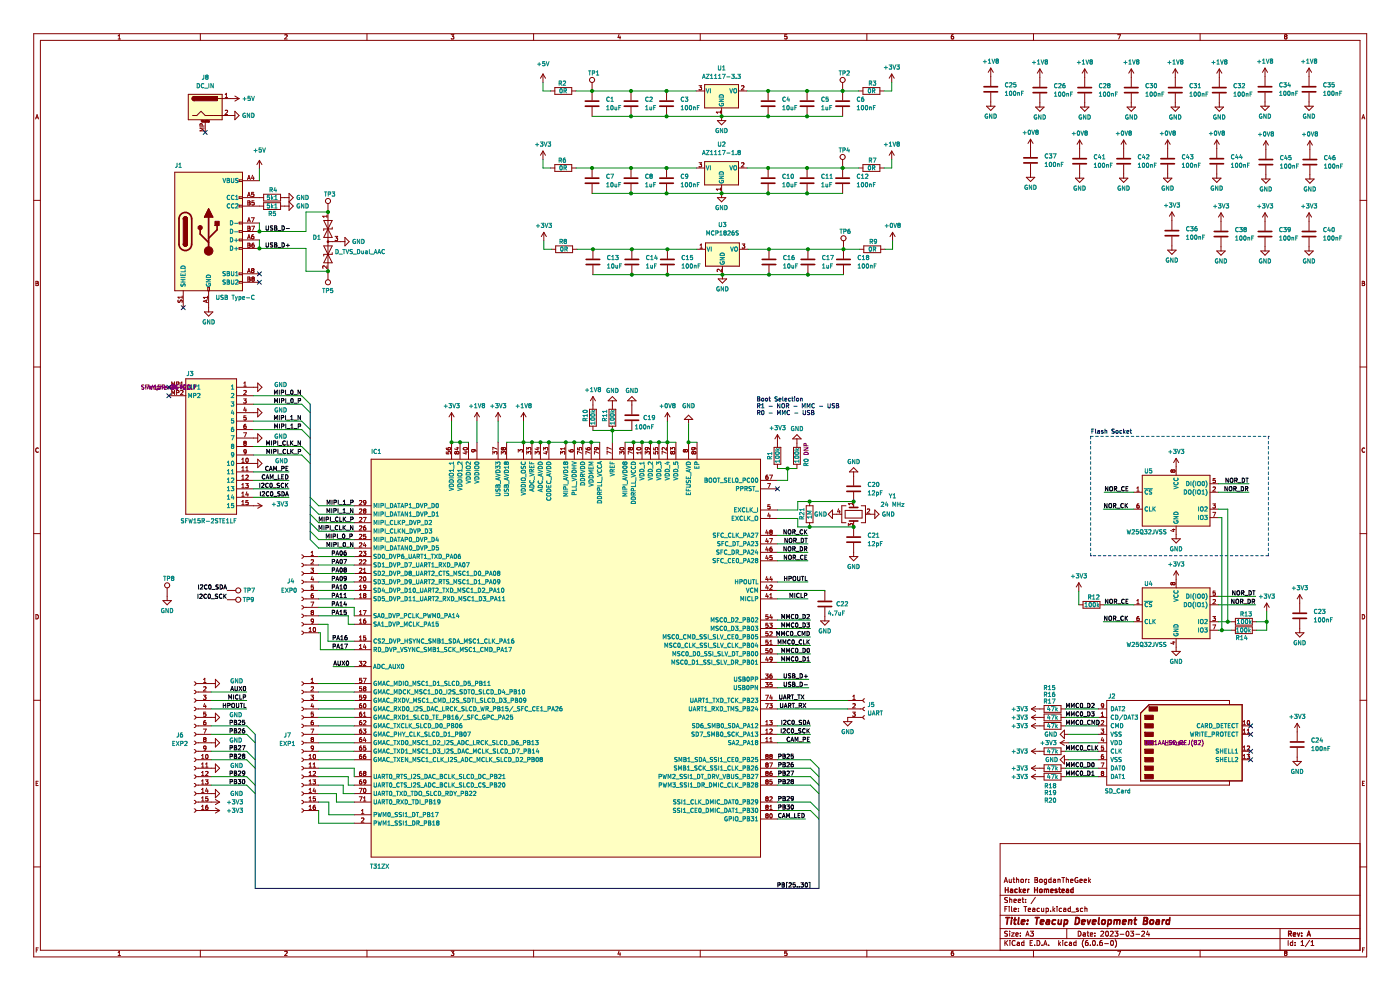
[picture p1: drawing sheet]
<svg xmlns="http://www.w3.org/2000/svg" width="297mm" height="210mm" viewBox="0 0 297 210" stroke-linecap="round" stroke-linejoin="round" font-family="sans-serif">
<path d="M.1 .1h296.9v209.9h-296.9z" fill-rule="evenodd" fill="#fff" stroke="#fff" stroke-width=".21"/>
<g fill="none" stroke="#840000" stroke-width=".21">
<path d="M7.2 7.2h282.7v195.8h-282.7zM8.6 8.6h279.9v193h-279.9zM25.1 8.3h.5M25.1 7.6l.2-.2v.9M42.5 7.2v1.4M60.4 7.4h.4l.1 .2-.5 .7h.5M77.9 7.2v1.4M95.7 7.4h.6l-.3 .3 .2 .1v.4h-.5M113.2 7.2v1.4M115.2 15.7v1.8M115.2 15.7l-.5 .9M115.2 15.7l.5 .9"/>
<path d="M116.8 19.3h.9M117.7 18.6h3.6v1.4h-3.6zM121.3 19.3h.9M125.6 17.5v3.8M131.3 7.3l-.2 .7h.6M131.5 7.7v.6M133.9 19.3v2M141.4 19.3v2M147.7 19.3h1.8M148.3 18.2h.5l-.3 .3 .3 .1v.4h-.5M148.5 7.2v1.4M149.5 17.9h7.2v5h-7.2z"/>
<path d="M156.7 19.3h1.8M157.3 18.3l.4-.1 .1 .2-.5 .7h.5M163 19.3v2M166.9 7.4h-.4v.4l.4-.1v.5h-.4M171.2 19.3v2M178.8 17.5v3.8M182.2 19.3h.9M183.1 18.6h3.6v1.4h-3.6zM183.9 7.2v1.4M186.7 19.3h.9M189.2 15.7v1.8M189.2 15.7l-.6 .9"/>
<path d="M189.2 15.7l.5 .9M202.2 7.4l-.4 .2v.5l.2 .2 .3-.1-.1-.5h-.2l-.2 .2M210.2 14.4v3.8M210.2 19.7v2.8M210.2 14.4l-.6 .9M210.2 14.4l.5 .9M219.2 7.2v1.4M220.6 14.6v3.8M220.6 19.8v2.9M220.6 14.6l-.5 .9M220.6 14.6l.5 .9M230.1 14.6v3.8"/>
<path d="M230.1 19.8v2.9M230.1 14.6l-.5 .9M230.1 14.6l.6 .9M237.1 7.4h.6l-.4 .9M240 14.6l-.5 .9M240 14.6v3.8M240 19.8v2.9M240 14.6l.5 .9M249.3 14.6l-.5 .9M249.3 14.6v3.8M249.3 19.8v2.9M249.3 14.6l.6 .9"/>
<path d="M254.6 7.2v1.4M258.7 14.6v3.8M258.7 19.8v2.9M258.7 14.6l-.6 .9M258.7 14.6l.5 .9M268.4 14.4v3.8M268.4 19.7v2.8M268.4 14.4l-.6 .9M268.4 14.4l.5 .9M272.7 7.7l-.2 .2 .2 .4 .3-.2-.2-.4M272.7 7.7l-.2-.1 .2-.2 .3 .1-.2 .2M272.7 7.7h.1"/>
<path d="M277.7 14.4v3.8M277.7 19.7v2.8M277.7 14.4l-.5 .9M277.7 14.4l.5 .9M7.6 25.2l.3-.9 .3 .9M7.6 25h.5M37.1 36.5h14.3v25.2h-14.3zM39.9 20h7.2v5.4h-7.2zM40.8 24.5h.9l.9-.9 .9 .9h6.3M41.2 20.5a.45 .45 0 0 0-.4 .4 .45 .45 0 0 0 .4 .5M42.7 25.8v-.3l.1 .2 .1-.2v.3M42.8 25.9h1.5"/>
<path d="M42.9 26.7l-.1-.4h-.3l-.1 .4h.9M43 25.6v.2M43 25.8h.1M43 25.6h.1M43.1 25.6h.1M43.1 25.8h.1M43.1 25.6v.2M43.3 25.6v.2M43.3 25.8h.1M43.3 27.2h-.9l.7 .3-.7 .3h.9M43.4 25.8h-.1M43.4 25.6v.2"/>
<path d="M43.5 25.6v.2M43.5 25.6h.1M43.5 25.9v2.2M43.6 25.6h-.1M43.6 25.6h.1M43.6 25.6v.2M43.7 25.6h.1M43.7 25.5v.3M43.7 25.8h.1M43.8 25.8h.1M43.9 25.5h.1M43.9 25.6v.2"/>
<path d="M44 25.6v.2M44 25.6h.1M44.1 25.6h.1M44.1 25.6h-.1M44.1 25.6v.2M44.3 25.8h.1M44.3 25.6v.2M44.3 25.9h.1M44.3 25.6h.1M44.3 25.6l.1 .3M44.4 25.9h-.1M44.4 25.8h-.1"/>
<path d="M46.2 20.9h4.5M47.8 20l.2-.2v.9M47.8 20.7h.5M47.8 23.5l.3-.1 .2 .2-.6 .7h.6M49.8 23.6l.9 .9-.9 .9zM49.8 20.4l.9 .5M50.7 20.9l-.9 .6M51.4 38.2h-.7v.3h.7M51.4 38.3h3.6M52.5 38.1l.3-.9 .3 .9M52.6 37.9h.4M53.6 37.2l-.2 .6h.5"/>
<path d="M53.8 37.5v.6M55 34l.6 .9M55 34v1.8M55 34l-.5 .9M115.2 32l-.5 .9M115.2 32v1.8M115.2 32l.5 .9M116.8 35.6h.9M117.7 34.9h3.6v1.5h-3.6zM121.3 35.6h.9M125.6 22.7v2M125.6 35.6v2"/>
<path d="M125.6 39v2M133.9 22.7v2M133.9 35.6v2M133.9 39v2M141.4 22.7v2M141.4 35.6v2M141.4 39v2M147.7 35.6h1.8M148.3 34.5h.5l-.3 .4h.3v.4h-.5M149.5 34.3h7.2v4.9h-7.2zM152.2 25.6h1.8l-.9 .9zM152.9 23.5v.5"/>
<path d="M152.9 39.9v.5M152.9 23.8h-.9l.2 .2M153.1 22.9v2.7M153.1 39.2v2.7M156.7 35.6h1.8M157.3 34.6l.4-.1 .1 .3-.5 .6h.5M163 22.7v2M163 35.6v2M163 39v2M171.2 22.7v2M171.2 35.6v2M171.2 39v2"/>
<path d="M178.8 22.7v2M178.8 33.8v3.8M178.8 39v2M182.2 35.6h.9M183.1 34.9h3.6v1.5h-3.6zM186.7 35.6h.9M189.2 32l-.6 .9M189.2 32v1.8M189.2 32l.5 .9M209.3 22.5h1.8l-.9 .9zM217.7 37.6h1.8l-.9 .9zM218.6 29.5v3.8"/>
<path d="M218.6 34.7v2.9M218.6 29.5l-.5 .9M218.6 29.5l.6 .9M219.7 22.7h1.8l-.9 .9zM228.1 37.8h1.8l-.9 .9zM229 29.7v3.8M229 34.9v2.9M229 29.7l-.5 .9M229 29.7l.6 .9M229.2 22.7h1.8l-.9 .9zM237.5 37.8h1.8l-.9 .9zM238.4 29.7v3.8"/>
<path d="M238.4 34.9v2.9M238.4 29.7l-.6 .9M238.4 29.7l.5 .9M239.1 22.7h1.8l-.9 .9zM246.8 37.8h1.8l-.9 .9zM247.7 29.7l-.5 .9M247.7 29.7v3.8M247.7 34.9v2.9M247.7 29.7l.6 .9M248.4 22.7h1.8l-.9 .9zM257.2 37.8h1.8l-.9 .9zM257.8 22.7h1.8l-.9 .9z"/>
<path d="M258.1 29.7v3.8M258.1 34.9v2.9M258.1 29.7l-.5 .9M258.1 29.7l.6 .9M267.5 22.5h1.8l-.9 .9zM267.6 38h1.8l-.9 .9zM268.5 29.9v3.8M268.5 35.1v2.9M268.5 29.9l.6 .9M268.5 29.9l-.5 .9M276.8 22.5h1.8l-.9 .9zM277 38h1.8l-.9 .9z"/>
<path d="M277.9 29.9v3.8M277.9 35.1v2.9M277.9 29.9l-.6 .9M277.9 29.9l.5 .9M288.9 25.2l.3-.9 .3 .9M289 25h.4M7.2 42.5h1.4M7.6 59.7l.5 .1-.2 .3 .2 .3-.1 .2h-.4zM38.9 51.8a.45 .45 0 0 0 .4 .4 .45 .45 0 0 0 .5-.4M38.9 46.4a.45 .45 0 0 1 .4-.4 .45 .45 0 0 1 .5 .4M44.3 44.3l.9 1.8h-1.8zM51.4 43.7h4.5"/>
<path d="M51.4 41.9h4.5M51.4 52.5h-.7v.4h.7M51.4 59.7h-.7v.4h.7M51.4 41.7h-.7v.4h.7M51.4 43.5h-.7v.4h.7M51.4 47.1h-.7v.4h.7M51.4 48.9h-.7v.4h.7M51.4 50.7h-.7v.4h.7M51.4 57.9h-.7v.4h.7M51.4 50.9h3.6M51.4 47.3h3.6M51.4 58.1h3.6"/>
<path d="M51.4 52.7h3.6M51.4 49.1h3.6M51.4 59.9h3.6M52.5 41.7l.3-.9 .3 .9M52.5 50.7l.3-.9 .3 .9M52.5 47.1l.3-.9 .3 .9M52.5 57.9l.3-.9 .3 .9M52.6 58.8l.4 .1-.1 .3 .2 .3-.2 .2h-.3zM52.6 43h.3M52.6 51.6l.4 .1-.1 .3 .2 .3-.2 .2h-.3zM52.6 52h.3M52.6 48.4h.3"/>
<path d="M52.6 59.2h.3M52.6 41.4h.4M52.6 50.4h.4M52.6 46.8h.4M52.6 57.6h.4M53 48h-.4v.9l.4-.1 .1-.2-.2-.2M53 43h-.1M53 48v.1M53 42.9v-.3h-.4v.9l.4-.1 .1-.2-.2-.2M53 48.1l-.1 .3M53 42.9v.1M53.3 46.2h.6l-.4 .9"/>
<path d="M53.4 48h.6l-.4 .9M53.5 57.3l-.1 .2 .1 .4 .4-.2-.2-.4M53.5 57.3l-.1-.1 .1-.2 .4 .1-.2 .2M53.5 57.3h.2M53.6 59.1l-.2 .2 .2 .4 .3-.2-.1-.4M53.6 59.1h.2M53.6 59.1l-.2-.1 .2-.2 .3 .1-.1 .2M53.8 49.8l-.4 .2v.5l.1 .2 .3-.1v-.4l-.3-.1-.1 .2M53.8 40.8h-.4v.4h.4v.4h-.4M53.9 51.6l-.4 .2-.1 .5 .2 .2 .3-.1v-.4l-.3-.1-.2 .2M53.9 42.6h-.4l-.1 .4h.5v.4h-.5M55.9 41.2h3.6v1.4h-3.6z"/>
<path d="M55.9 43h3.6v1.4h-3.6zM59.5 43.7h1.8M59.5 41.9h1.8M61.3 41l.9 .9-.9 .9 .9 .9-.9 .9zM68.7 52.2h1.8l-1.8 3.5h1.8zM68.7 46.8l1.8 3.6h-1.8l1.8-3.6zM69.4 45.6v.5M69.4 56.4v.5l-.7-.5-.2 .2v.3M69.4 45.9h-.9l.2 .2M69.6 43.2v16.1M69.6 51.3h3.6M70.5 48.2v.4h-1.8v.3"/>
<path d="M70.5 53.6v.4h-1.8v.3M71.1 50.1h.5l-.3 .4 .3 .1v.4h-.5M73.2 50.4l.9 .9-.9 .9zM115.4 49.3l-.6 .9M115.4 49.3v1.8M115.4 49.3l.5 .9M117 52.9h.9M117.9 52.2h3.6v1.4h-3.6zM121.5 52.9h.9M125.8 52.9v2M125.8 56.3v2M134 52.9v2"/>
<path d="M134 56.3v2M141.6 52.9v2M141.6 56.3v2M147.9 52.9h1.8M148.5 52.7h.5M148.5 52l.3-.2v.9M149.7 51.5h7.1v5h-7.1zM152.2 41.9h1.8l-.9 .9zM152.4 59.2h1.8l-.9 .9zM152.9 40.1h-.9l.2 .3M153 57.1v.6l-.6-.6-.3 .2 .1 .3M153.3 56.5v2.7"/>
<path d="M156.8 52.9h1.8M157.4 51.8h.6l-.3 .3 .3 .1v.4h-.6M163.1 52.9v2M163.1 56.3v2M171.4 52.9v2M171.4 56.3v2M178.9 51.1v3.8M178.9 56.3v2M182.3 52.9h.9M183.2 52.2h3.6v1.4h-3.6zM186.8 52.9h.9M189.4 49.3l-.6 .9"/>
<path d="M189.4 49.3v1.8M189.4 49.3l.5 .9M247.7 53.1h1.8l-.9 .9zM248.6 45l-.5 .9M248.6 45v3.7M248.6 50.2v2.9M248.6 45l.5 .9M258.1 53.2h1.8l-.9 .9zM259 45.2l-.5 .9M259 45.2v3.7M259 50.4v2.8M259 45.2l.6 .9"/>
<path d="M267.5 53.2h1.8l-.9 .9zM268.4 45.2v3.7M268.4 50.4v2.8M268.4 45.2l-.6 .9M268.4 45.2l.5 .9M276.8 53.2h1.8l-.9 .9zM277.7 45.2v3.7M277.7 50.4v2.8M277.7 45.2l-.5 .9M277.7 45.2l.5 .9M288.5 42.5h1.4M289 59.7l.5 .1-.2 .3 .2 .3-.2 .2h-.3z"/>
<path d="M7.2 77.8h1.4M7.6 60.1h.3M37.8 63.6v.5a.38 .38 0 0 0 .5-.4h.3v.5M38.6 63h-.8l.2 .3M38.6 62.8v.5M38.9 61.7v3.6M43.4 66.2h1.8l-.9 .9zM43.8 63.7v.4M44 63.6l-.9 .3 .9 .3M44 62.8v.5M44 63.1h-.9l.3 .2M44.1 61.7v-.7h.3v.7"/>
<path d="M44.3 61.7v4.5M288.5 77.8h1.4M289 60.1h.3M8.1 95.1a.41 .41 0 0 0-.5 .4 .41 .41 0 0 0 .5 .4M35.8 82.1h3.6M35.8 83.9h3.6M36.4 81.9v-.9l.3 .7 .3-.7v.9M36.4 83.7v-.9l.3 .7 .3-.7v.9M37.5 83.3l.4-.1v-.3l-.4-.1v.9M37.5 81.5h.4v-.4l-.4-.1v.9M38.3 82.9l.4-.1 .1 .3-.5 .6h.5M38.3 81.9h.5"/>
<path d="M38.3 81.3l.3-.3v.9M39.4 80.3h10.8v28.8h-10.8zM50.2 82.1h4.5M50.2 98.3h4.5M50.2 83.9h3.6M50.2 85.7h3.6M50.2 87.5h4.5M50.2 89.3h3.6M50.2 91.1h3.6M50.2 92.9h4.5M50.2 94.7h3.6M50.2 96.5h3.6"/>
<path d="M51.3 98.1h.5M51.3 97.4l.3-.2v.9M51.3 99.2l.3-.2v.9M51.3 99.9h.5M51.7 84.6h.5l-.3 .4h.3v.4h-.5M51.7 91.8h.6l-.4 .9M51.7 82.9l.4-.1 .1 .3-.5 .6h.5M51.7 81.9h.5M51.7 81.3l.3-.3v.9M51.9 94l-.2-.2 .2-.2 .3 .2-.1 .2M51.9 94l-.2 .2 .2 .3 .3-.2-.1-.3M51.9 94h.2"/>
<path d="M51.9 86.4l-.2 .6h.6M52.2 90l-.4 .2-.1 .5 .2 .2 .3-.1v-.4l-.3-.1-.2 .2M52.2 86.7v.6M52.2 99.9h.5M52.2 99.2l.2-.2v.9M52.2 88.2h-.4l-.1 .4h.5v.4h-.5M52.2 95.8l-.1 .1h-.3v-.4l.3-.1 .1 .2v.5l-.4 .2M52.2 97.3l.2-.1a.44 .44 0 0 1 .3 .5 .44 .44 0 0 1-.4 .3l-.1-.3zM54.7 81.2l.9 .9-.9 .9zM54.7 86.6l.9 .9-.9 .9zM54.7 92l.9 .9-.9 .9zM54.7 97.4l.9 .9-.9 .9z"/>
<path d="M78.7 97.4h82.6v84.4h-82.6zM94.7 95l.2 .4h.5l.2-.1-.1-.3h-.4l-.1 .3 .2 .1M94.7 95.8v.5h.4v-.4l.4-.1v.5M95.8 87.5v1.8M95.8 93.8v3.6M95.8 87.5l-.5 .9M95.8 87.5l.5 .9M96.8 95h.6M96.9 96l-.2-.2-.2 .2 .1 .3 .3-.2M96.9 96l.1-.2 .4 .2-.2 .3-.3-.2M96.9 96v.1M97.1 94.9v.5l-.7-.2"/>
<path d="M97.6 93.8v3.6M98.4 95a.43 .43 0 0 1 .4-.1 .43 .43 0 0 1 .3 .4 .53 .53 0 0 1-.8-.2zM98.4 95l-.1 .1M98.6 95.9h.6M98.9 95.7v.6l-.7-.2M99.4 93.8v3.6M100.4 95.4l.2 .1v.3h-.5v-.3l.1-.1h.5l.3 .4M101.2 87.5v1.8M101.2 93.8v3.6M101.2 87.5l-.6 .9M101.2 87.5l.5 .9M104.6 96.3v-.5l.3 .3 .1-.3h.4v.5"/>
<path d="M105.4 95.3l-.8-.4v.6M105.7 87.5v1.8M105.7 93.8v3.6M105.7 87.5l-.6 .9M105.7 87.5l.5 .9M106.3 96.3v-.5l.4 .3 .1-.3h.4v.5M106.7 95.1l.2-.2 .3 .2-.1 .3-.4-.1M106.7 95.1l-.1-.2-.3 .2 .2 .3 .2-.1M106.7 95.1v.2M107.5 93.8v3.6M109.9 95.9v-.5l.4 .3 .1-.3h.4v.5M111.1 87.5v1.8"/>
<path d="M111.1 93.8v3.6M111.1 87.5l-.6 .9M111.1 87.5l.5 .9M111.7 95.5v-.6l.4 .3 .1-.2h.3v.5M111.7 96.3v-.5l.4 .3 .1-.3h.3v.5M112.9 93.8v3.6M113.5 96.3v-.5l.4 .3 .1-.3h.3v.5M113.8 95h.6M114.1 94.9v.5l-.6-.2M114.7 93.8v3.6M115.3 95.5v-.6l.4 .3 .1-.2h.3v.5M115.6 95.9h.6"/>
<path d="M115.9 95.7v.6l-.6-.2M116.4 93.8v3.6M118.9 96.3v-.5l.4 .3v-.3h.4v.5M119.8 94.9v.5M119.8 95.2h-.9l.3 .2M120 93.8v3.6M120.7 95.4l.2 .4 .5 .1 .2-.2-.1-.3h-.4v.3l.1 .2M121.8 93.8v3.6M122.5 95v.4h.4v-.4h.4v.4M123.4 96.1l-.9-.4v.6M123.6 93.8v3.6M124.3 95l.2 .4h.5l.2-.1-.1-.3h-.4l-.1 .3 .2 .1"/>
<path d="M125.1 86.8h1.4v3.6h-1.4zM125.2 96.1l-.9-.4v.6M125.4 93.8v3.6M125.8 84.1v2.7M125.8 90.4v.9M125.8 84.1l-.6 .9M125.8 84.1l.5 .9M126.5 94.9l.2 .2-.1 .3h-.4l-.1-.3 .2-.2 .5 .1 .2 .4M127 96.1l-.9-.4v.6M127.2 93.8v3.6M129.2 86.8h1.4v3.6h-1.4zM129.7 95.3l-.9-.4v.6"/>
<path d="M129.7 96.1l-.9-.4v.6M129.9 84.1l.9 .9h-1.8zM129.9 85v1.8M129.9 90.4v.9M129.9 93.8v3.6M131.5 96.3v-.5l.3 .3 .1-.3h.4v.5M131.6 95a.43 .43 0 0 1 .5-.1 .43 .43 0 0 1 .2 .4 .44 .44 0 0 1-.5 .2 .44 .44 0 0 1-.3-.4zM132.3 95v.1M132.6 93.8v3.6M133.7 95.1l.1-.2 .4 .2-.2 .3-.3-.1M133.7 95.1l-.2-.2-.2 .2 .2 .3 .2-.1M133.7 95.1v.2"/>
<path d="M134 85v2.9M134 89.3v2M134 84.1l.9 .9h-1.8zM134.2 96.1l-.9-.4v.6M134.4 93.8v3.6M135.2 95a.43 .43 0 0 1 .5-.1 .43 .43 0 0 1 .2 .4 .44 .44 0 0 1-.5 .2 .44 .44 0 0 1-.3-.4zM136 95.8v.5M136 96h-.9l.2 .3M136.2 93.8v3.6M136.9 96.3v-.5l.3 .3 .1-.3h.4v.5M137.3 94.9l.1 .2v.3h-.4l-.1-.3 .1-.2 .6 .1 .2 .4M138 93.8v3.6"/>
<path d="M138.7 95v.4h.4v-.4h.4v.4M138.7 95.8v.5h.4v-.4l.4-.1v.5M139.8 93.8v3.6M141.4 94.9v.6l-.7-.6-.2 .2 .1 .3M141.4 96.1l-.9-.4v.6M141.6 87.5v1.8M141.6 93.8v3.6M141.6 87.5l-.6 .9M141.6 87.5l.5 .9M142.4 95.8h.1M142.4 96.3h.1M142.4 95.8l-.1 .2 .1 .3"/>
<path d="M142.5 95.8l.1 .2M142.6 96l.2-.2 .4 .2-.2 .3-.4-.2M142.6 96.1l-.1 .2M142.6 96v.1M143.1 95.4v-.4h-.4l-.1 .2-.3-.3v.6M143.1 95.4v.1M143.4 93.8v3.6M145.3 95.5l-.1-.1-.2 .1 .1 .4 .2-.2M145.3 95.5l.2-.1 .4 .1-.2 .4-.4-.2M145.3 95.5v.2M146.1 89v.9M146.1 93.8v3.6"/>
<path d="M146.1 88.1l.9 .9h-1.8zM147.1 94.9l.2 .2v.3h-.5v-.3l.1-.2 .5 .1 .2 .4M147.1 96l-.1-.2-.2 .2 .1 .3 .2-.2M147.1 96l.2-.2 .3 .2-.1 .3-.4-.2M147.1 96v.1M147.9 93.8v3.6M164.2 94.9h1.4v3.6h-1.4zM164.9 92.2v2.7M164.9 98.5v.9M164.9 92.2l-.5 .9M164.9 92.2l.6 .9M168.3 94.9h1.5v3.6h-1.5z"/>
<path d="M169.1 93.1v1.8M169.1 98.5v.9M169.1 92.2l.9 .9h-1.8zM181.1 99.2l.9 .9h-1.8zM248.6 99.7l-.2 .1 .2 .4M248.6 99.7h.1M248.6 99.7l.2 .1M248.8 99.8l.1-.1 .4 .1-.2 .4-.3-.2M248.8 99.8v.2M249.5 97.2l-.5 .9M249.5 97.2v3.6M249.5 97.2l.5 .9"/>
<path d="M289.5 95.1a.41 .41 0 0 0-.6 .4 .41 .41 0 0 0 .6 .4M7.2 113.2h1.4M50.2 107.3h5.4M50.2 101.9h3.6M50.2 103.7h3.6M50.2 100.1h3.6M50.2 105.5h3.6M51.3 107.1h.5M51.3 101.7h.5M51.3 101l.3-.2v.9M51.3 102.8l.3-.2v.9M51.3 104.6l.3-.2v.9"/>
<path d="M51.3 106.4l.3-.2v.9M51.3 103.5h.5M51.3 105.3h.5M52.1 102.6h.6l-.3 .3 .2 .1v.4h-.5M52.2 100.9l.3-.1 .2 .2-.6 .7h.6M52.4 104.3l-.2 .7h.5M52.6 104.7v.6M52.6 106.2h-.4v.4h.4v.4h-.4M54.7 106.7l.9 .6M55.6 107.3l-.9 .5M64 119.5a.36 .36 0 0 1 .4 .4 .36 .36 0 0 1-.4 .3M64 117.7a.36 .36 0 0 1 .4 .4 .36 .36 0 0 1-.4 .3"/>
<path d="M64.4 119.9h3.2M64.4 118.1h3.2M66 117.2l.3-.3v.9M66 118.8l.3-.1 .2 .3-.5 .6h.5M66 117.8h.5M75.1 119.9h3.6M75.1 118.1h3.6M75.1 116.3h3.6M75.1 114.5h3.6M75.1 112.7h3.6M75.1 110.9h3.6M75.1 109.1h3.6"/>
<path d="M75.1 107.3h3.6M76.3 117l.3-.1 .2 .3-.6 .6h.6M76.3 113.4l.3-.1 .2 .3-.6 .6h.6M76.3 106.3l.3-.1 .2 .2-.6 .7h.6M76.3 108h.3l.2 .2-.6 .7h.6M76.3 109.8h.3l.2 .2-.6 .7h.6M76.3 111.6h.3l.2 .2-.6 .7h.6M76.3 115.2l.3-.1 .2 .3-.6 .6h.6M76.3 118.8l.3-.1 .2 .3-.6 .6h.6M77.1 116.9h.5l-.3 .4 .3 .1v.4h-.5M77.1 109.8h.6l-.4 .9M77.1 118.8l.4-.1 .1 .3-.5 .6h.5"/>
<path d="M77.3 108.3l-.2-.1 .2-.2 .3 .1-.1 .2M77.3 108.3l-.2 .2 .2 .4 .3-.2-.1-.4M77.3 108.3h.2M77.3 115.1l-.2 .6h.6M77.5 111.6l-.3 .2-.1 .5 .2 .2 .3-.1-.1-.5h-.2l-.2 .2M77.5 115.4v.6M77.6 113.3h-.4l-.1 .5 .4-.1 .1 .5h-.5M77.6 106.6l-.1 .1h-.3v-.4l.3-.1 .1 .1v.5l-.4 .3M161.3 110h3.6M161.3 119h3.6M161.3 117.2h3.6M161.3 115.4h3.6"/>
<path d="M161.3 113.6h3.6M161.3 108.2h3.6M161.3 101.9h3.6M161.3 103.7h3.6M162.7 117.8l-.2 .6h.5M162.7 116l-.2 .6h.5M162.7 114.2l-.2 .6h.5M162.7 112.4l-.2 .6h.5M162.8 102.6h.6l-.4 .9M162.9 100.8l-.4 .2v.5l.1 .2 .3-.1v-.4l-.3-.1-.1 .2M162.9 112.7v.6M162.9 114.5v.6"/>
<path d="M162.9 116.3v.6M162.9 118.1v.6M163.1 108.8l-.2 .7h.5M163.3 114.2h.6l-.4 .9M163.3 100.8h.6l-.4 .9M163.3 112.6l.2-.1 .3 .1M163.3 109.2v.6M163.3 112.6v.1M163.3 112.7l.2 .1M163.3 107.1h-.4v.4l.4-.1v.5h-.4M163.5 112.8l-.2 .2 .2 .3 .3-.1-.2-.4M163.5 112.8h.1"/>
<path d="M163.7 116l-.4 .3v.5l.2 .1h.3l-.1-.5h-.2l-.2 .2M163.8 117.8h-.5v.5l.4-.1 .1 .5h-.5M163.8 112.6v.1M163.8 112.7l-.2 .1M171 107.3h1.5v3.6h-1.5zM171.8 106.4v.9M171.8 110.9v.9M176.6 109.1h2M176.6 108.2v1.8l-.9-.9zM177.9 107.9l-.2 .7h.5M178.1 108.3v.6M179.5 107.3h-.9v3.6h.9"/>
<path d="M180 111.6v-.5l.3 .3 .1-.3h.4v.5M180.2 118.1h1.8l-.9 .9zM180.9 106.6v.5M180.9 106.8h-.9l.2 .3M181.1 100.1v2.9M181.1 104.4v3.2M181.1 110.5v3.3M181.1 115.2v2.9M182.7 107.3h.9v3.6h-.9M183.6 109.1h2M184 108h.3l.2 .2-.6 .7h.6M185.6 108.2l.9 .9-.9 .9z"/>
<path d="M240.5 108h1.8M240.5 104.4h1.8M241.2 104.2h.5M241.2 103.5l.2-.2v.9M241.6 106.9l-.4 .2v.5l.1 .2 .3-.1v-.4l-.3-.1-.1 .2M242.3 100.8h14.4v10.8h-14.4zM248.6 100.2h.1M248.6 114.3h1.8l-.9 .9zM248.7 112.3h.6M248.8 100l-.2 .2M249 112.2v.5l-.7-.2M249.5 111.6v2.7"/>
<path d="M256.7 108h1.8M256.7 104.4h1.8M256.7 102.6h1.8M256.7 109.8h1.8M257.3 106.9h.5l-.3 .3 .3 .1v.4h-.5M257.3 108.7h.6l-.4 .9M257.3 103.4l.4-.1 .1 .2-.5 .7h.5M257.8 101.5h-.4l-.1 .4h.5v.4h-.5M288.5 113.2h1.4M7.6 130.4a.46 .46 0 0 1 .5 .4 .46 .46 0 0 1-.5 .5zM34.6 127.4h1.8l-.9 .9zM35.5 124.7v2.7"/>
<path d="M48.2 125.2h1.8M48.2 127.2h1.8M64 133.9a.36 .36 0 0 1 .4 .3 .36 .36 0 0 1-.4 .4M64 132.1a.36 .36 0 0 1 .4 .3 .36 .36 0 0 1-.4 .4M64 130.3a.36 .36 0 0 1 .4 .3 .36 .36 0 0 1-.4 .4M64 128.5a.36 .36 0 0 1 .4 .3 .36 .36 0 0 1-.4 .4M64 126.7a.36 .36 0 0 1 .4 .3 .36 .36 0 0 1-.4 .4M64 124.9a.36 .36 0 0 1 .4 .3 .36 .36 0 0 1-.4 .4M64 123.1a.36 .36 0 0 1 .4 .3 .36 .36 0 0 1-.4 .4M64 121.3a.36 .36 0 0 1 .4 .4 .36 .36 0 0 1-.4 .3M64.4 125.2h3.2M64.4 132.4h3.2"/>
<path d="M64.4 130.6h3.2M64.4 127h3.2M64.4 123.4h3.2M64.4 121.7h3.2M64.4 134.2h3.2M64.4 128.8h3.2M65.6 133.4l.2-.3v.9M65.6 134h.5M66 120.5h.5l-.3 .4 .3 .1v.3h-.5M66 127.7h.6l-.4 .9M66.2 129.9l-.2-.2 .2-.2 .3 .2-.2 .2M66.2 129.9l-.2 .2 .2 .3 .3-.2-.2-.3"/>
<path d="M66.2 129.9h.1M66.2 122.3l-.2 .6h.6M66.4 122.6v.6M66.4 125.9l-.4 .2v.5l.2 .2 .3-.1-.1-.4h-.2l-.2 .1M66.5 124.1h-.5v.5l.4-.1 .1 .4h-.5M66.5 133.2l.1-.1a.44 .44 0 0 1 .4 .5 .44 .44 0 0 1-.4 .4l-.2-.3zM66.5 131.7l-.2 .2-.2-.1-.1-.4 .3-.1 .2 .2v.5l-.4 .2M75.1 125.2h3.6M75.1 137.8h3.6M75.1 136h3.6M75.1 132.4h3.6M75.1 130.6h3.6"/>
<path d="M75.1 127h3.6M75.1 123.4h3.6M75.1 121.7h3.6M76.3 137.6h.5M76.3 124.4l.2-.3v.9M76.3 126.2l.2-.3v.9M76.3 129.8l.2-.3v.9M76.3 131.6l.2-.3v.9M76.3 135.2l.2-.3v.9M76.3 136.9l.2-.2v.9M76.3 135.8h.5M76.3 132.2h.5"/>
<path d="M76.3 130.4h.5M76.3 126.8h.5M76.3 125h.5M76.3 122.4l.3-.1 .2 .3-.6 .6h.6M76.3 120.6l.3-.1 .2 .3-.6 .6h.6M77.1 129.5h.6l-.4 .9M77.1 120.8l.3-.3v.9M77.1 121.4h.5M77.2 122.4l.1-.1a.44 .44 0 0 1 .3 .5 .44 .44 0 0 1-.4 .4l-.1-.3zM77.3 126.3l-.2-.2 .2-.2 .3 .2-.1 .2M77.3 126.3l-.2 .2 .2 .3 .3-.2-.1-.3M77.3 126.3h.2"/>
<path d="M77.3 136.6l-.2 .7h.6M77.5 131.3l-.3 .2-.1 .5 .2 .2 .3-.1-.1-.4-.2-.1-.2 .2M77.5 137v.6M77.6 134.9h-.4l-.1 .4h.4l.1 .4h-.5M77.6 124.5l-.1 .2-.3-.1v-.4l.3-.1 .1 .2v.5l-.4 .2M161.3 125.2h3.6M161.3 127h3.6M161.3 123.4h3.6M161.3 138.7h3.6M161.3 136.9h3.6M161.3 135.1h3.6M161.3 133.3h3.6"/>
<path d="M161.3 131.5h3.6M162.7 125.9l-.2 .6h.5M162.7 124.1l-.2 .6h.5M162.7 122.3l-.2 .6h.5M162.7 139.3l-.2 .7h.5M162.9 122.6v.6M162.9 124.4v.6M162.9 126.2v.6M162.9 139.7v.6M162.9 130.4h-.4v.4h.4v.4h-.4M162.9 135.8h-.4v.4h.4v.4h-.4M162.9 132.2h-.4v.4h.4v.4h-.4"/>
<path d="M162.9 134h-.4v.4h.4v.4h-.4M162.9 137.6h-.4v.4h.4v.4h-.4M163.3 132.2h.5l-.3 .3 .3 .1v.4h-.5M163.3 134.1l.3-.1 .2 .3-.5 .6h.5M163.3 126.2l.3-.3v.9M163.3 136.1l.3-.3v.9M163.3 124.2l.3-.1 .2 .3-.5 .6h.5M163.3 126.8h.5M163.3 136.7h.5M163.4 137.7l.1-.1a.44 .44 0 0 1 .3 .5 .44 .44 0 0 1-.4 .3l-.1-.3zM163.5 122.3l-.2 .6h.6M163.5 130.4l-.2 .6h.6"/>
<path d="M163.7 122.6v.6M163.7 130.7v.6M163.8 139.8l-.2 .1h-.2l-.1-.4 .3-.1 .2 .2v.5l-.4 .2M174.1 131.7h1.8l-.9 .9zM175 125.4v2M175 128.8v2.9M228.9 128.3h.9M228.9 123.6l-.6 .9M228.9 123.6v1.8M228.9 123.6l.5 .9M229.8 127.6h3.5v1.4h-3.5zM233.3 128.3h.9"/>
<path d="M240.5 128.3h1.8M240.5 131.9h1.8M241.2 127.4l.2-.2v.9M241.2 128.1h.5M241.6 130.8l-.4 .2v.5l.1 .2 .3-.1v-.4l-.3-.1-.1 .2M242.3 124.7h14.4v10.8h-14.4zM248.6 123.5l-.2 .2 .2 .4M248.6 124.1h.1M248.6 123.5h.1M248.6 123.5l.2 .2M248.6 138.2h1.8l-.9 .9zM248.7 136.2h.6"/>
<path d="M248.8 123.7v.2M248.8 123.7l.1-.2 .4 .2-.2 .4-.3-.2M248.8 123.9l-.2 .2M249 136.1v.5l-.7-.2M249.5 121.1v3.6M249.5 135.5v2.7M249.5 121.1l-.5 .9M249.5 121.1l.5 .9M256.7 128.3h1.8M256.7 131.9h1.8M256.7 126.5h1.8M256.7 133.7h1.8"/>
<path d="M257.3 132.6h.6l-.4 .9M257.3 130.8h.5l-.3 .3 .3 .1v.4h-.5M257.3 127.3l.4-.1 .1 .2-.5 .7h.5M257.8 125.4h-.4l-.1 .4h.5v.4h-.5M261.2 131.9h.9M261.2 133.7h.9M262.1 131.2h3.6v1.4h-3.6zM262.1 133h3.6v1.4h-3.6zM265.7 131.9h.9M265.7 133.7h.9M268.7 127.9l-.5 .9M268.7 127.9v1.8"/>
<path d="M268.7 127.9l.6 .9M274.8 134.2h1.8l-.9 .9zM275.7 126.1v3.8M275.7 131.3v2.9M275.7 126.1l-.5 .9M275.7 126.1l.6 .9M289 130.4a.46 .46 0 0 1 .5 .4 .46 .46 0 0 1-.5 .5zM7.2 148.5h1.4M41.2 159a.36 .36 0 0 1 .4 .4 .36 .36 0 0 1-.4 .3M41.2 157.2a.36 .36 0 0 1 .4 .4 .36 .36 0 0 1-.4 .3M41.2 155.4a.36 .36 0 0 1 .4 .4 .36 .36 0 0 1-.4 .3M41.2 153.6a.36 .36 0 0 1 .4 .4 .36 .36 0 0 1-.4 .3"/>
<path d="M41.2 151.8a.36 .36 0 0 1 .4 .4 .36 .36 0 0 1-.4 .3M41.2 150a.36 .36 0 0 1 .4 .4 .36 .36 0 0 1-.4 .3M41.2 148.2a.36 .36 0 0 1 .4 .4 .36 .36 0 0 1-.4 .3M41.2 146.4a.36 .36 0 0 1 .4 .4 .36 .36 0 0 1-.4 .4M41.2 144.6a.36 .36 0 0 1 .4 .4 .36 .36 0 0 1-.4 .4M41.6 159.4h3.2M41.6 157.6h4.1M41.6 155.8h3.2M41.6 154h3.2M41.6 152.2h4.1M41.6 150.4h3.2M41.6 148.6h3.2"/>
<path d="M41.6 146.8h3.2M41.6 145h4.1M43.2 147.5h.5l-.3 .3 .3 .1v.4h-.5M43.2 154.6h.5l-.3 .9M43.2 144.8h.5M43.2 145.8l.3-.1 .2 .2-.5 .7h.5M43.2 144.1l.2-.2v.9M43.4 156.8l-.2-.1 .2-.3 .3 .2-.2 .2M43.4 156.8h.1M43.4 156.8l-.2 .2 .2 .3 .3-.1-.2-.4M43.4 149.2l-.2 .7h.5M43.6 152.9l-.4 .2v.5l.2 .2 .3-.1-.1-.5h-.2l-.2 .2"/>
<path d="M43.6 149.6v.6M43.7 151.1h-.5v.4l.4-.1 .1 .5h-.5M43.7 158.6l-.2 .2h-.2l-.1-.5 .3-.1 .2 .2v.5l-.4 .2M45.7 144.1l.9 .9-.9 .9zM45.7 151.3l.9 .9-.9 .9zM45.7 156.7l.9 .9-.9 .9zM64 159a.36 .36 0 0 1 .4 .4 .36 .36 0 0 1-.4 .3M64 157.2a.36 .36 0 0 1 .4 .4 .36 .36 0 0 1-.4 .3M64 155.4a.36 .36 0 0 1 .4 .4 .36 .36 0 0 1-.4 .3M64 153.6a.36 .36 0 0 1 .4 .4 .36 .36 0 0 1-.4 .3M64 151.8a.36 .36 0 0 1 .4 .4 .36 .36 0 0 1-.4 .3M64 150a.36 .36 0 0 1 .4 .4 .36 .36 0 0 1-.4 .3"/>
<path d="M64 148.2a.36 .36 0 0 1 .4 .4 .36 .36 0 0 1-.4 .3M64 146.4a.36 .36 0 0 1 .4 .4 .36 .36 0 0 1-.4 .4M64 144.6a.36 .36 0 0 1 .4 .4 .36 .36 0 0 1-.4 .4M64.4 159.4h3.2M64.4 157.6h3.2M64.4 155.8h3.2M64.4 154h3.2M64.4 152.2h3.2M64.4 150.4h3.2M64.4 148.6h3.2M64.4 146.8h3.2M64.4 145h3.2"/>
<path d="M66 147.5h.5l-.3 .3 .3 .1v.4h-.5M66 154.6h.6l-.4 .9M66 144.8h.5M66 144.1l.3-.2v.9M66 145.8l.3-.1 .2 .2-.5 .7h.5M66.2 156.8l-.2-.1 .2-.3 .3 .2-.2 .2M66.2 156.8l-.2 .2 .2 .3 .3-.1-.2-.4M66.2 156.8h.1M66.2 149.2l-.2 .7h.6M66.4 149.6v.6M66.4 152.9l-.4 .2v.5l.2 .2 .3-.1-.1-.5h-.2l-.2 .2M66.5 151.1h-.5v.4l.4-.1 .1 .5h-.5"/>
<path d="M66.5 158.6l-.2 .2h-.2l-.1-.5 .3-.1 .2 .2v.5l-.4 .2M75.1 159.4h3.6M75.1 157.6h3.6M75.1 155.8h3.6M75.1 154h3.6M75.1 152.2h3.6M75.1 150.4h3.6M75.1 148.6h3.6M75.1 146.8h3.6M75.1 145h3.6M75.1 141.4h3.6M76.2 140.3h.6l-.3 .3 .2 .1v.4h-.5"/>
<path d="M76.3 151.6l.1-.2 .4 .2-.1 .3h-.4M76.3 149.7v.1M76.3 151.9h.1M76.3 149.6v.1M76.7 151.1l-.4 .2v.6M76.7 152.9l-.4 .2v.5l.1 .2 .3-.1v-.5h-.3l-.1 .2M76.7 154.6l-.4 .3v.5l.1 .1h.3v-.5h-.3l-.1 .2M76.7 156.4l-.4 .3v.5l.1 .1h.3v-.5h-.3l-.1 .2M76.7 158.2l-.4 .3v.5l.1 .1h.3v-.5h-.3l-.1 .2M76.7 149.3h-.3l-.1 .3v.5h.4v-.4l-.4-.1M76.7 143.9h-.4v.4h.4v.4h-.4M76.7 145.7h-.4v.4h.4v.4h-.4"/>
<path d="M76.7 147.5h-.4v.4h.4v.4h-.4M77.1 154.6h.5l-.3 .4 .3 .1v.4h-.5M77.1 143.9h.6l-.4 .9M77.1 140.4l.4-.1 .1 .2-.5 .7h.5M77.1 152h.5M77.1 152.9h.4l.1 .2-.5 .7h.5M77.1 151.3l.3-.2v.9M77.2 149.3h.1a.44 .44 0 0 1 .3 .4 .44 .44 0 0 1-.4 .4l-.1-.3zM77.3 146.1l-.2-.2 .2-.2 .3 .1-.1 .3M77.3 146.1l-.2 .1 .2 .4 .3-.2-.1-.3M77.3 146.1h.2M77.3 156.4l-.2 .6h.6"/>
<path d="M77.5 156.7v.6M77.6 158.2h-.4l-.1 .5 .4-.1 .1 .5h-.5M77.6 147.9l-.1 .1h-.3v-.4l.3-.1 .1 .1v.6l-.4 .2M161.3 157.6h3.6M161.3 155.8h3.6M161.3 154h3.6M161.3 150.4h3.6M161.3 148.6h3.6M161.3 145.9h3.6M161.3 144.1h3.6M161.3 140.5h3.6M162.4 144.8h.6l-.3 .3 .2 .1v.4h-.5"/>
<path d="M162.4 147.5h.6l-.4 .9M162.4 143h.6l-.3 .3 .2 .1v.4h-.5M162.4 149.3h.6l-.4 .9M162.5 153.8h.5M162.5 157.3h.5M162.5 153.1l.2-.2v.9M162.5 154.9l.2-.3v.9M162.5 156.7l.2-.3v.9M162.5 155.5h.5M163.3 152.9h.5l-.3 .3 .3 .1v.4h-.5M163.3 149.3h.5l-.3 .3 .3 .1v.4h-.5M163.3 154.7l.3-.1 .2 .3-.5 .6h.5"/>
<path d="M163.3 157.3h.5M163.3 156.7l.3-.3v.9M163.4 143.1l-.1 .6 .2 .2 .3-.1-.1-.4-.2-.1-.2 .2M163.5 143l-.1 .1M163.5 147.4l-.2 .7h.6M163.7 143h-.2M163.7 147.8v.6M163.8 144.8h-.5v.4h.4l.1 .4h-.5M178.9 153.1h1.8l-.9 .9zM179.8 150.4h3.3M179.8 148.6h3.3M180.9 151.1h.5l-.3 .3 .3 .1v.4h-.5"/>
<path d="M180.9 151.9h.1M180.9 148.4h.5M180.9 149.3h.4l.1 .2-.5 .7h.5M180.9 147.7l.3-.2v.9M183.1 152.2h-3.3v.9M183.4 151.8a.36 .36 0 0 0-.3 .4 .36 .36 0 0 0 .3 .3M183.4 150a.36 .36 0 0 0-.3 .4 .36 .36 0 0 0 .3 .3M183.4 148.2a.36 .36 0 0 0-.3 .4 .36 .36 0 0 0 .3 .3M218.8 159.4h2.7M218.8 154h2.7M218.8 152.2h2.7M218.8 150.4h2.7"/>
<path d="M218.8 150.4l.9 .5M218.8 152.2l.9 .5M218.8 154l.9 .5M218.8 159.4l.9 .5M219.7 149.8l-.9 .6M219.7 151.6l-.9 .6M219.7 153.4l-.9 .6M219.7 158.8l-.9 .6M221.5 158.6h3.6v1.5h-3.6zM221.5 149.7h3.6v1.4h-3.6zM221.5 151.5h3.6v1.4h-3.6zM221.5 153.3h3.6v1.4h-3.6z"/>
<path d="M224.9 157.6h1.8M224.9 157.6l.9 .5M225.1 159.4h.9M225.1 154h.9M225.1 152.2h.9M225.1 150.4h.9M225.8 155.8h.9M225.8 154.9v1.8l-.9-.9zM225.8 157l-.9 .6M233 159.4h1.8M233 157.6h1.8M233 155.8h1.8"/>
<path d="M233 154h1.8M233 152.2h1.8M233 150.4h1.8M233.6 154.6h.5l-.3 .4 .3 .1v.4h-.5M233.6 152.9h.4l.1 .2-.5 .7h.5M233.6 151.3l.3-.2v.9M233.6 152h.5M233.8 156.4l-.2 .6h.6M234.1 156.7v.6M234.1 158.2h-.4l-.1 .5 .5-.1v.5h-.5M234.1 149.6l-.1 .2h-.3v-.5h.3l.1 .1v.5l-.4 .3M242 151.3l1.8-1.8h19.7v16.1h-21.5z"/>
<path d="M260.8 149.5v-.9h-26v17.9h26v-.9M263.5 159.4h1.8M263.5 155.8h1.8M263.5 154h1.8M263.7 153.8h.5M263.7 159.1h.5M263.7 155.5h.5M263.7 153.1l.3-.2v.9M263.7 154.9l.3-.3v.9M263.7 158.5l.3-.3v.9M264.6 158.3l.3-.1 .2 .3-.6 .6h.6M264.6 155.5h.5"/>
<path d="M264.6 154.9l.2-.3v.9M264.7 152.9h.1a.44 .44 0 0 1 .3 .4 .44 .44 0 0 1-.4 .4l-.1-.3zM275.2 153.4l-.6 .9M275.2 153.4v3.8M275.2 158.6v2.9M275.2 153.4l.5 .9M288.5 148.5h1.4M7.7 166.2h.3M8.1 165.7h-.4v.9h.4M41.2 171.6a.36 .36 0 0 1 .4 .3 .36 .36 0 0 1-.4 .4M41.2 169.8a.36 .36 0 0 1 .4 .3 .36 .36 0 0 1-.4 .4M41.2 168a.36 .36 0 0 1 .4 .3 .36 .36 0 0 1-.4 .4"/>
<path d="M41.2 166.2a.36 .36 0 0 1 .4 .3 .36 .36 0 0 1-.4 .4M41.2 164.4a.36 .36 0 0 1 .4 .3 .36 .36 0 0 1-.4 .4M41.2 162.6a.36 .36 0 0 1 .4 .4 .36 .36 0 0 1-.4 .3M41.2 160.8a.36 .36 0 0 1 .4 .4 .36 .36 0 0 1-.4 .3M41.6 171.9h5M41.6 170.1h5M41.6 168.3h4.1M41.6 166.5h3.2M41.6 164.7h3.2M41.6 163h4.1M41.6 161.2h3.2M42.8 160.9h.5"/>
<path d="M42.8 162.7h.5M42.8 164.5h.5M42.8 166.3h.5M42.8 168.1h.5M42.8 169.9h.5M42.8 171.7h.5M42.8 160.3l.2-.3v.9M42.8 162.1l.2-.3v.9M42.8 163.9l.2-.3v.9M42.8 165.7l.2-.3v.9M42.8 167.5l.2-.3v.9M42.8 169.3l.2-.3v.9"/>
<path d="M42.8 171.1l.2-.3v.9M43.6 165.4h.5l-.3 .4 .3 .1v.3h-.5M43.6 162.7h.5M43.6 163.7l.4-.1 .1 .3-.5 .6h.5M43.6 162.1l.3-.3v.9M43.7 160.1l.1-.1a.44 .44 0 0 1 .4 .5 .44 .44 0 0 1-.5 .4l-.1-.3zM43.8 167.2l-.2 .6h.6M44 170.8l-.3 .2-.1 .5 .2 .2 .3-.1-.1-.4h-.2l-.2 .1M44 167.5v.6M44.1 169h-.4l-.1 .4h.4l.1 .4h-.5M45.7 162.1l.9 .9-.9 .9zM45.7 167.4l.9 .9-.9 .9z"/>
<path d="M45.7 169.6l.9 .5M45.7 171.4l.9 .5M46.6 170.1l-.9 .6M46.6 171.9l-.9 .6M64 171.6a.36 .36 0 0 1 .4 .3 .36 .36 0 0 1-.4 .4M64 169.8a.36 .36 0 0 1 .4 .3 .36 .36 0 0 1-.4 .4M64 168a.36 .36 0 0 1 .4 .3 .36 .36 0 0 1-.4 .4M64 166.2a.36 .36 0 0 1 .4 .3 .36 .36 0 0 1-.4 .4M64 164.4a.36 .36 0 0 1 .4 .3 .36 .36 0 0 1-.4 .4M64 162.6a.36 .36 0 0 1 .4 .4 .36 .36 0 0 1-.4 .3M64 160.8a.36 .36 0 0 1 .4 .4 .36 .36 0 0 1-.4 .3M64.4 171.9h3.2"/>
<path d="M64.4 170.1h3.2M64.4 168.3h3.2M64.4 166.5h3.2M64.4 164.7h3.2M64.4 163h3.2M64.4 161.2h3.2M65.6 160.9h.5M65.6 160.3l.2-.3v.9M65.6 162.1l.2-.3v.9M65.6 163.9l.2-.3v.9M65.6 165.7l.2-.3v.9M65.6 167.5l.2-.3v.9"/>
<path d="M65.6 169.3l.2-.3v.9M65.6 171.1l.2-.3v.9M65.6 162.7h.5M65.6 164.5h.5M65.6 166.3h.5M65.6 168.1h.5M65.6 169.9h.5M65.6 171.7h.5M66.4 165.4h.5l-.3 .4 .3 .1v.3h-.5M66.4 163.7l.4-.1 .1 .3-.5 .6h.5M66.4 162.7h.5M66.4 162.1l.3-.3v.9"/>
<path d="M66.5 160.1l.1-.1a.44 .44 0 0 1 .4 .5 .44 .44 0 0 1-.4 .4l-.2-.3zM66.6 167.2l-.2 .6h.6M66.9 170.8l-.4 .2-.1 .5 .2 .2 .3-.1v-.4h-.3l-.2 .1M66.9 167.5v.6M66.9 169h-.4l-.1 .4h.5v.4h-.5M75.1 170.1h3.6M75.1 168.3h3.6M75.1 166.5h3.6M75.1 164.7h3.6M75.1 161.2h3.6M75.1 172.8h3.6M75.1 174.6h3.6"/>
<path d="M76.2 169h.6l-.4 .9M76.2 167.2h.6l-.4 .9M76.3 164.4v.1M76.3 164.1h.1M76.3 164h.3l.2 .1-.1 .4h-.4M76.3 164v.1M76.7 160l-.4 .3v.5l.1 .1 .3-.1v-.4h-.3l-.1 .2M76.7 163.6l-.4 .2v.6M76.7 165.4l-.4 .2v.6l.1 .1 .3-.1v-.4h-.3l-.1 .1M76.7 172.6h.5M76.7 172l.2-.3v.9M76.7 173.6l.3-.1 .2 .3-.6 .6h.6"/>
<path d="M77.1 169.9h.5M77.1 169.3l.3-.3v.9M77.2 167.3l.1-.1a.44 .44 0 0 1 .3 .5 .44 .44 0 0 1-.4 .4l-.1-.3zM77.3 164l-.2-.2 .2-.2 .3 .2-.1 .2M77.3 164l-.2 .2 .2 .3 .3-.1-.1-.4M77.3 164h.2M77.5 160l-.3 .3-.1 .5 .2 .1 .3-.1-.1-.4h-.2l-.2 .2M77.6 165.8l-.1 .2-.3-.1v-.4l.3-.1 .1 .2v.5l-.4 .2M161.3 171.9h3.6M161.3 170.1h3.6M161.3 166.5h3.6M161.3 164.7h3.6"/>
<path d="M161.3 163h3.6M161.3 161.2h3.6M161.3 173.7h3.6M162.5 162l.1 .2M162.5 162l.1-.2 .4 .2M162.5 162h.1M162.6 160.4l-.1 .2 .1 .3 .4-.1-.2-.4M162.6 165.8l-.1-.2 .1-.2 .4 .2-.2 .2M162.6 164l-.1 .2 .1 .3 .4-.1-.2-.4M162.6 160.4l-.1-.1 .1-.3 .4 .2-.2 .2M162.6 162.2l-.1 .2 .1 .3 .4-.1-.2-.4M162.6 164l-.1-.2 .1-.2 .4 .2-.2 .2"/>
<path d="M162.6 165.8l-.1 .2 .1 .3 .4-.1-.2-.4M162.6 165.8h.2M162.6 169.4l-.1 .2 .1 .3 .4-.2-.2-.3M162.6 169.4l-.1-.2 .1-.2 .4 .2-.2 .2M162.6 171.2l-.1 .2 .1 .3 .4-.2-.2-.3M162.6 171.2l-.1-.2 .1-.2 .4 .2-.2 .2M162.6 173l-.1-.2 .1-.2 .4 .2-.2 .2M162.6 173l-.1 .2 .1 .3 .4-.2-.2-.3M162.6 164h.2M162.6 173h.2M162.6 171.2h.2M162.6 169.4h.2"/>
<path d="M162.6 162.2h.2M162.6 160.4h.2M163 162h.1M163 162l-.2 .2M163.3 161.8h.6l-.4 .9M163.3 169.1l.3-.1 .2 .3-.5 .6h.5M163.3 171.7h.5M163.3 171.1l.3-.3v.9M163.4 172.7l.1-.1a.44 .44 0 0 1 .3 .5 .44 .44 0 0 1-.4 .4l-.1-.3zM163.5 160.4l-.2-.1 .2-.3 .3 .2-.2 .2M163.5 160.4l-.2 .2 .2 .3 .3-.1-.2-.4M163.5 160.4h.1"/>
<path d="M163.7 163.6l-.4 .2v.6l.2 .1 .3-.1-.1-.4h-.2l-.2 .1M163.8 165.4h-.5v.5l.4-.1 .1 .4h-.5M218.8 164.7h2.7M218.8 163h2.7M218.8 164.7l.9 .6M218.8 163l.9 .5M219.7 164.2l-.9 .5M219.7 162.4l-.9 .6M221.5 164h3.6v1.5h-3.6zM221.5 162.2h3.6v1.5h-3.6zM225.1 164.7h.9M225.1 163h.9"/>
<path d="M225.8 161.2h.9M225.8 160.3v1.8l-.9-.9zM233 164.7h1.8M233 163h1.8M233 161.2h1.8M233.6 161.8h.6l-.4 .9M233.8 164l-.2-.2 .2-.2 .3 .2-.1 .2M233.8 164l-.2 .2 .2 .3 .3-.1-.1-.4M233.8 164h.2M234.1 160l-.4 .3-.1 .5 .2 .1 .3-.1v-.4h-.3l-.2 .2M263.5 161.2h1.8M263.7 160.9h.5"/>
<path d="M263.7 160.3l.3-.3v.9M264.5 160h.6l-.3 .4 .3 .1v.3h-.6M274.3 161.5h1.8l-.9 .9zM288.5 178.9h-76.3v22.7M289 166.2h.3M289.5 165.7h-.5v.9h.5M7.2 183.9h1.4M212.2 199.1h76.3M212.2 197h76.3M212.2 194.1h76.3M212.2 189.9h76.3M213 187.2l.4-1.1 .3 1.1"/>
<path d="M213.1 186.9h.5M213.2 199.5v1.1M213.2 192.8h.3M213.3 200l.5 .6M213.7 192.3h-.5v1.1M213.7 197.6h-.5a.44 .44 0 0 0 .5 .6l-.1 .3h-.5M213.7 190.4l-.5 .1a.44 .44 0 0 0 .5 .5l-.1 .4h-.5M213.8 199.5l-.6 .6M214.1 186.5v.7l.4-.1M214.1 192.3v.1M214.1 192.6v.8M214.2 190.4v1"/>
<path d="M214.2 197.5v.1M214.2 197.9v.7M214.2 190.8h.4v.6M214.2 199.5v.1M214.2 199.9v.7M214.5 186.5v.7M214.6 197.9h.6l-.6 .7h.6M214.6 192.3v.9l.1 .2M214.9 186.5h.4M215.1 186.1v1l.2 .1M215.1 191.1l.5-.1v-.2l-.3-.1-.2 .2 .1 .5h.4M215.1 193l.5-.1v-.2l-.3-.1-.2 .2 .1 .5h.4"/>
<path d="M215.4 199.6a.47 .47 0 0 0-.7 .4 .47 .47 0 0 0 .7 .5M215.5 198.2l.5-.1v-.2h-.3l-.2 .1 .1 .5h.4M215.7 186.6l.4-.1v.7M215.7 186.1v1.1M215.8 199.9h.4l.1 .7M216 191.1l.5-.1v-.2l-.3-.1-.2 .2 .1 .5h.4M216.1 193.3v.1M216.1 192.7v.1M216.5 197.9v.1M216.5 198.5v.1M216.6 186.6h.5l-.1 .6-.4-.1zM216.8 190.7h.4"/>
<path d="M217 190.4v.9l.2 .1M217.2 199.9h-.3l-.2 .2 .1 .4h.4M217.2 199.5v1.1M217.2 192.3h.6M217.5 192.3v1.1M217.6 190.8v.1M217.6 191.3v.1M217.6 186.5v.7M217.6 198.6l.4-1.1 .3 1.1M217.7 198.3h.5M217.9 186.5l-.3 .2M218.1 193l.5-.1v-.2l-.3-.1-.2 .2 .1 .5h.4"/>
<path d="M218.2 186.5v.1M218.2 187.1v.1M218.6 197.5h.6l-.3 .4 .3 .1v.5h-.6M219 199.5h-.5v1.1h.5M219.1 192.7h.4v.7M219.5 186.1h.4l.2 .2-.2 .3 .3 .4-.3 .2h-.4zM219.5 192.9l-.5 .2 .2 .3 .3-.1M219.5 186.6h.4M219.6 190.3l-.9 1.4M220 199.5a.54 .54 0 0 1 .6 .5 .54 .54 0 0 1-.6 .6zM220.5 192.7l-.3-.1-.2 .2 .1 .5h.4M220.6 186.6h.5l-.1 .6-.4-.1z"/>
<path d="M221 192.6v.7h.4M221.4 192.6v.8M221.9 192.7l.3-.1 .2 .2-.1 .5h-.4M221.9 192.6v1.1M222 186.5v.9l-.2 .2-.2-.1M222 186.5h-.3l-.2 .2 .1 .5h.4M222.9 193.3v.1M223 186.5h-.3l-.2 .2 .1 .5h.4M223 186.1v1.1M223.4 192.3v1.1M223.5 193l.3 .4M223.5 186.5h.4v.7"/>
<path d="M223.8 192.6l-.4 .5M223.9 186.7l-.5 .3 .2 .2h.3M224.2 192.3v.1M224.2 192.6v.8M224.4 186.6l.4-.1 .1 .7M224.4 186.5v.7M224.6 199.5v1.1M225 199.9l-.4 .4M225.2 192.7l-.3-.1-.2 .2 .1 .5h.4M225.3 186.1h.6M225.5 199.5v.1M225.5 199.9v.7"/>
<path d="M225.6 186.1v1.1M225.7 192.7h.4v.7M226.1 192.9l-.5 .2 .2 .3 .3-.1M226.2 186.6l.4-.1 .1 .7M226.2 186.1v1.1M226.3 197v2.1M226.4 199.9h-.3l-.2 .2 .1 .4h.4M226.9 199.9h.4v.7M227.1 192.7l-.3-.1-.2 .2 .1 .5h.4M227.1 192.3v1.1M227.1 186.9l.5-.2v-.2h-.3l-.2 .1 .1 .6h.4M227.3 193.5h.8"/>
<path d="M228.3 199.9h-.3l-.2 .2 .1 .4h.4M228.3 199.5v1.1M228.6 186.2a.48 .48 0 0 0-.6 .5 .48 .48 0 0 0 .7 .4v-.4h-.2M228.7 197.5a.54 .54 0 0 1 .6 .6 .54 .54 0 0 1-.6 .5zM228.7 192.7l-.2-.1-.2 .2 .4 .3v.2h-.4M229.1 186.9l.5-.2-.1-.2h-.3l-.1 .1v.6h.4M229.7 192.7l-.3-.1-.2 .2 .1 .5h.4M229.8 197.9h.4l.1 .7M229.9 199.4a1.22 1.22 0 0 0 0 1.6M230 186.9l.5-.2v-.2h-.4l-.1 .1v.6h.5M230.1 192.7h.5v.7M230.1 192.3v1.1"/>
<path d="M230.3 198.1l-.6 .2 .2 .3 .4-.1M230.6 197.9h.4M230.8 197.5v.9l.2 .2M230.8 199.5l-.5 .3v.6l.2 .2 .3-.1v-.5l-.3-.1-.2 .2M231 186.1v1.1M231.1 186.8l.3 .4M231.3 198.2l.5-.1v-.2h-.3l-.2 .1 .1 .5h.4M231.4 186.5l-.4 .4M231.9 199.6l.1-.1a.51 .51 0 0 1 .4 .6 .51 .51 0 0 1-.5 .4l-.1-.3zM232.3 198.5v.1M232.3 197.9v.1M233.5 197.6l.4-.1 .2 .3-.6 .8h.6"/>
<path d="M233.8 199.5l-.5 .3v.6l.2 .2 .3-.1v-.5l-.3-.1-.2 .2M234.6 197.6l.2-.1a.51 .51 0 0 1 .4 .6 .51 .51 0 0 1-.5 .4l-.2-.3zM235.6 197.6l.4-.1 .2 .3-.7 .8h.7M235.7 199.6l.2-.1a.51 .51 0 0 1 .3 .6 .51 .51 0 0 1-.4 .4l-.2-.3zM236.5 197.5h.7l-.4 .4 .3 .1v.5h-.6M236.6 199.4a1.22 1.22 0 0 1 0 1.6M237.6 198.2h.8M239 197.6l.1-.1a.51 .51 0 0 1 .4 .6 .51 .51 0 0 1-.5 .4l-.1-.3zM239.8 197.5h.7l-.4 .4 .4 .1v.5h-.7M241 198.2h.8M242.2 197.6l.4-.1 .2 .3-.6 .8h.6M243.5 197.5l-.3 .7h.7"/>
<path d="M243.7 197.9v.7M271.6 197v4.6M273.3 199.5v1.1M274.2 199.9h-.3l-.2 .2 .1 .4h.4M274.2 199.5v1.1M274.7 199.9v.1M276 199.8l.3-.3v1.1M277.8 199.5l-.9 1.3M278.1 199.8l.3-.3v1.1M288.5 183.9h1.4M7.7 201.5h.3M8.1 201.1h-.4v.9"/>
<path d="M25.1 202l.2-.2v.9M25.1 202.7h.5M42.5 201.6v1.4M60.4 201.9l.4-.1 .1 .2-.5 .7h.5M77.9 201.6v1.4M95.7 201.8h.6l-.3 .3 .2 .1v.4h-.5M113.2 201.6v1.4M131.3 201.7l-.2 .7h.6M131.5 202.1v.6M148.5 201.6v1.4M166.9 201.8h-.4v.4h.4v.4h-.4M183.9 201.6v1.4"/>
<path d="M202.2 201.8l-.4 .2v.5l.2 .2 .3-.1-.1-.4-.2-.1-.2 .2M216.3 200.1l-.5 .2 .1 .3 .4-.1M218.5 200h.4M219.2 201.6v1.4M219.5 200.5v.1M221.1 200.5v.1M221.4 200.6l.4-1.1 .3 1.1M221.5 200.3h.5M222.5 200.5v.1M224.7 200.2l.3 .4M227.3 200.1l-.5 .2 .2 .3 .3-.1M231.3 200.5v.1"/>
<path d="M232.8 200.5v.1M234.3 200.2h.8M237.1 201.8h.6l-.4 .9M254.6 201.6v1.4M272.7 202.2l-.2-.2 .2-.2 .3 .1-.2 .3M272.7 202.2l-.2 .1 .2 .4 .3-.2-.2-.3M272.7 202.2h.1M274.7 200.5v.1M276 200.6h.6M278.1 200.6h.6M289.1 201.5h.3M289.5 201.1h-.4v.9"/>
<circle cx="125.6" cy="17" r=".54"/>
<circle cx="178.8" cy="17" r=".54"/>
<circle cx="178.8" cy="33.3" r=".54"/>
<circle cx="69.6" cy="42.6" r=".54"/>
<circle cx="69.6" cy="59.9" r=".54"/>
<circle cx="178.9" cy="50.5" r=".54"/>
<circle cx="35.5" cy="124.2" r=".54"/>
<circle cx="50.5" cy="125.2" r=".54"/>
<circle cx="50.5" cy="127.2" r=".54"/>
</g>
<g fill="none" stroke="#840000" stroke-width=".28">
<path d="M213.3 188.3v1M213.3 188.8h.6M213.9 188.3v1M214.4 188.7h.4v.6M214.8 188.9l-.5 .2 .2 .2h.3M215.8 188.7l-.3-.1-.2 .2 .1 .5h.4M216.2 188.3v1M216.3 188.9l.3 .4M216.6 188.6l-.4 .4M217.1 189l.5-.1-.1-.2-.3-.1-.1 .2v.5h.4M218 188.6v.7M218.3 188.6l-.3 .2"/>
<path d="M219.5 188.8h.6M219.5 188.3v1M220.1 188.3v1M220.6 188.7h.4v.6l-.4-.1zM221.5 188.7l.4-.1 .1 .2M221.5 188.6v.7M222 188.8l.2-.2 .2 .1 .1 .6M222 188.8v.5M222.9 189l.5-.1v-.2l-.3-.1-.2 .2 .1 .5h.4M224.2 188.7l-.2-.1-.2 .2 .4 .2v.3h-.4M224.6 188.6h.4M224.7 188.3v.9l.3 .1"/>
<path d="M225.3 189l.5-.1-.1-.2-.3-.1-.1 .2v.5h.4M226.2 188.7h.4l.1 .6M226.7 188.9l-.5 .2 .1 .2h.4M227.7 188.7l-.3-.1-.2 .2 .1 .5h.4M227.7 188.3v1M273.4 198.1l.5-.1v-.4l-.5-.1v1.1M273.6 198.1l.4 .5M274.4 198.2l.5-.1-.1-.2h-.3l-.1 .1v.5h.4M275.2 197.9l.3 .7 .2-.7M276.1 198.5v.1M276.1 197.9v.1M277.3 198.6l.4-1.1 .3 1.1"/>
<path d="M277.4 198.3h.5"/>
</g>
<g fill="none" stroke="#840000" stroke-width=".37">
<path d="M213.4 194.6h.8M213.8 194.6l-.2 1.5M214.6 195.1l-.1 1M214.7 194.6l-.1 .2M215.1 195.1h.5M215.3 194.6l-.1 1.3 .3 .2M216.1 194.6l-.1 1.3 .2 .2M216.7 195.6l.7-.1v-.3l-.4-.1-.3 .2v.7h.6M217.9 195.9v.2M218 195.2v.1M219.6 194.6h.8M220 194.6l-.1 1.5"/>
<path d="M220.7 195.6l.7-.1v-.3l-.4-.1-.2 .2v.7h.5M222.1 195.2h.5v.9M222.6 195.5h-.4l-.3 .2 .2 .4 .5-.1M223.9 195.2l-.3-.1-.3 .3v.6h.5M224.6 195.1l-.1 .9 .4 .1 .2-.2M225.2 195.1l-.1 1M225.8 195.2h.6v.6l-.3 .3-.4-.1M225.8 195.1l-.1 1.4M228.3 194.6a.71 .71 0 0 1 .7 .7 .71 .71 0 0 1-.6 .8h-.3zM229.5 195.6l.7-.1-.1-.3h-.5l-.1 .7 .1 .2 .4-.1M230.7 195.1l.2 1 .5-1M231.8 195.6l.7-.1-.1-.3h-.5l-.2 .7 .2 .2 .4-.1"/>
<path d="M233.2 194.6l-.2 1.3 .2 .2M233.8 195.3l.3-.2 .3 .2v.5l-.1 .2-.4 .1-.1-.2zM235.1 195.2h.6v.6l-.3 .3-.4-.1M235.1 195.1l-.1 1.4M236.4 195.3l.4-.2 .2 .2M236.4 195.1l-.1 1M237 195.3l.2-.2 .4 .1-.1 .9M237 195.3l-.1 .8M238.2 195.6l.7-.1-.1-.3h-.5l-.2 .7 .2 .2 .4-.1M239.5 195.3l.2-.2 .3 .1v.9M239.5 195.1l-.1 1M240.6 195.1h.5"/>
<path d="M240.8 194.6l-.1 1.3 .3 .2M242.7 195.3h.4M242.7 194.6h.5l.2 .3-.3 .4 .3 .2v.3l-.3 .3h-.5zM244.1 195.3l.2-.2 .4 .2v.5l-.2 .2-.3 .1-.2-.2zM245.4 195.2h.5v.9M245.9 195.5l-.6 .1-.1 .3 .2 .2 .5-.1M246.6 195.1l-.1 1M247.1 195.1l-.5 .3M248.1 195.2l-.4-.1-.3 .3 .1 .6h.5M248.2 194.6l-.2 1.5"/>
</g>
<g fill="none" stroke="#008484" stroke-width=".21">
<path d="M41.8 17.7a.45 .45 0 0 1 .5 .5 .45 .45 0 0 1-.5 .4zM43.2 17.8a.41 .41 0 0 0-.5 .4 .41 .41 0 0 0 .5 .4M43.2 15.9v.8l-.3 .1M43.2 18.5v.1M43.4 18.7h.7M43.6 16.1l.2-.2 .3 .2M43.6 16.1l.2 .2M43.6 16.1h.1M43.8 16.3l-.2 .2 .1 .2 .4 .1M43.8 16.3h.2M44 16.3l.1 .2v.2M44.1 16.7v.1"/>
<path d="M44.1 16.1h.1M44.1 16.1l-.1 .2M44.3 17.7v.9M45.2 17.7v.9l-.5-.9v.9M114 13.6h.7M114.4 13.3v.7M115.6 13.1h-.5v.4l.4-.1 .1 .5h-.5M115.9 13.1l.3 .9 .3-.9M118.6 17.7l.4-.1 .1-.3-.5-.1v.9M118.8 17.7l.3 .4M118.8 18.9l.2-.1a.44 .44 0 0 1 .3 .5 .44 .44 0 0 1-.4 .4l-.1-.3zM119.5 17.3l.3-.1 .2 .2-.6 .7h.6"/>
<path d="M119.7 19.3l.4-.1v-.3l-.4-.1v.9M119.9 19.3l.3 .4M124.8 15h.6M125.1 15v.9M125.7 15.5h.4v-.4l-.4-.1v.9M126.5 15.9h.5M126.5 15.3l.3-.3v.9M149 16.6l.3-.8 .3 .8M149.1 16.4h.4M149.8 18.8l.3 .9 .3-.9M149.8 15.8h.6l-.6 .8h.6M150.7 18.8v.9"/>
<path d="M150.7 16.6h.5M150.7 16l.3-.2v.8M151.6 16l.2-.2v.8M151.6 16.6h.5M152.4 14v.7l.2 .2 .3-.2v-.7M152.4 16.6h.6M152.4 16l.3-.2v.8M153.2 15.8h.6l-.3 .8M153.3 14.9h.5M153.3 14.2l.2-.2v.9M154.2 16.3h.7M154.8 18.8l.3 .9 .3-.9"/>
<path d="M155.2 15.8h.6l-.3 .3 .2 .1v.4h-.5M155.8 18.8l.4 .1 .1 .5-.2 .3-.4-.1zM156.2 16.6h.1M156.5 15.8h.6l-.3 .3 .2 .1v.4h-.5M178 15h.5M178.3 15v.9M178.8 15.5h.4l.1-.4-.5-.1v.9M179.7 15.1l.3-.1 .2 .3-.6 .6h.6M184.3 18.9l.1-.1a.44 .44 0 0 1 .3 .5 .44 .44 0 0 1-.4 .4l-.1-.3zM184.4 17.7l.4-.1 .1-.3-.5-.1v.9M184.6 17.7l.3 .4M185.1 19.3l.4-.1 .1-.3-.5-.1v.9"/>
<path d="M185.2 17.2h.6l-.3 .3 .2 .1v.4h-.5M185.3 19.3l.3 .4M187.6 14.3h.7M187.9 14v.7M188.6 13.8h.6l-.3 .3 .2 .1v.4h-.5M189.4 13.8l.3 .9 .3-.9M190.2 13.8h.6l-.3 .3 .3 .1v.4h-.6M208.6 13.1h.7M208.9 12.7v.7M209.7 12.8l.2-.3v.9M209.7 13.4h.5M210.4 12.5l.3 .9 .3-.9"/>
<path d="M211.5 12.9l-.2 .2 .2 .3 .3-.2-.2-.3M211.5 12.9l-.2-.2 .2-.2 .3 .2-.2 .2M211.5 12.9h.1M213.3 19.6l.2-.3v.9M213.8 17.6a.4 .4 0 0 0-.5 .4 .4 .4 0 0 0 .5 .4M214.2 17.6l.3-.1 .2 .3-.6 .6h.6M214.2 19.4l.2-.1a.44 .44 0 0 1 .3 .5 .44 .44 0 0 1-.4 .4l-.2-.3zM215.1 19.4l.1-.1a.44 .44 0 0 1 .3 .5 .44 .44 0 0 1-.4 .4l-.1-.3zM215.5 17.5h-.4l-.1 .5 .5-.1v.5h-.5M215.9 19.6v.6M215.9 19.7h.3l.1 .5M216.7 19.8h.3"/>
<path d="M217.1 19.3h-.4v.9M219 13.3h.7M219.4 12.9v.7M220.1 13.6h.5M220.1 13l.2-.3v.9M220.9 12.7l.3 .9 .3-.9M221.7 12.9l.2 .2M221.7 12.9h.1M221.7 12.9l.2-.2 .3 .2M221.9 13.1l-.2 .2 .2 .3 .3-.2-.1-.3M221.9 13.1h.2M222.2 12.9h.1"/>
<path d="M222.2 12.9l-.1 .2M223.7 19.8l.3-.3v.9M224.3 17.8a.41 .41 0 0 0-.6 .4 .41 .41 0 0 0 .5 .4M224.3 18.5l-.1 .1M224.6 17.8l.3-.1 .2 .3-.5 .6h.5M224.6 19.6l.2-.1a.44 .44 0 0 1 .3 .5 .44 .44 0 0 1-.4 .4l-.1-.3zM225.5 19.6l.1-.1a.44 .44 0 0 1 .3 .5 .44 .44 0 0 1-.4 .4l-.1-.3zM225.9 17.7l-.4 .2v.6l.1 .1 .3-.1v-.4h-.3l-.1 .1M226.3 19.9h.3l.1 .5M226.3 19.8v.6M227.1 19.9h.3M227.5 19.5h-.4v.9"/>
<path d="M228.5 13.3h.7M228.9 12.9v.7M229.6 13l.3-.3v.9M229.6 13.6h.5M230.4 12.7l.3 .9 .3-.9M231.2 12.9l.2-.2 .3 .2M231.2 12.9l.2 .2M231.2 12.9h.1M231.4 13.1l-.2 .2 .2 .3 .3-.2-.1-.3M231.4 13.1h.2M231.7 12.9h.1M231.7 12.9l-.1 .2"/>
<path d="M233.2 19.8l.3-.3v.9M233.8 17.8a.4 .4 0 0 0-.6 .4 .4 .4 0 0 0 .6 .3M234.1 17.8l.4-.1 .1 .3-.5 .6h.5M234.2 19.6l.1-.1a.44 .44 0 0 1 .3 .5 .44 .44 0 0 1-.4 .4l-.1-.3zM235 19.6l.1-.1a.44 .44 0 0 1 .4 .5 .44 .44 0 0 1-.4 .4l-.2-.3zM235.1 18.1l-.1 .2 .1 .3 .4-.1-.2-.4M235.1 18.1h.2M235.1 18.1l-.1-.2 .1-.2 .4 .2-.2 .2M235.8 19.9h.4v.5M235.8 19.8v.6M236.6 19.9h.3M237.1 19.5h-.5v.9"/>
<path d="M238.4 13.3h.7M238.8 12.9v.7M239.5 13.6h.5M239.5 13l.2-.3v.9M240.2 12.7l.3 .9 .3-.9M241.1 12.9l.2-.2 .3 .2M241.1 12.9l.2 .2M241.1 12.9h.1M241.3 13.1l-.2 .2 .2 .3 .3-.2-.2-.3M241.3 13.1h.1M241.6 12.9l-.2 .2M241.6 12.9h.1"/>
<path d="M243.1 19.8l.2-.3v.9M243.6 17.8a.4 .4 0 0 0-.5 .4 .4 .4 0 0 0 .5 .3M243.9 17.7h.6l-.3 .4 .3 .1v.3M243.9 18.5l.1 .1M244 18.6h.4M244 19.6l.2-.1a.44 .44 0 0 1 .3 .5 .44 .44 0 0 1-.4 .4l-.2-.3zM244.5 18.5l-.1 .1M244.9 19.6l.1-.1a.44 .44 0 0 1 .3 .5 .44 .44 0 0 1-.4 .4l-.1-.3zM244.9 17.8l.2-.1a.44 .44 0 0 1 .3 .5 .44 .44 0 0 1-.4 .4l-.2-.3zM245.7 19.9h.3l.1 .5M245.7 19.8v.6M246.5 19.9h.3"/>
<path d="M246.9 19.5h-.4v.9M247.7 13.3h.7M248.1 12.9v.7M248.8 13.6h.5M248.8 13l.3-.3v.9M249.6 12.7l.3 .9 .3-.9M250.4 12.9l.2-.2 .4 .2M250.4 12.9l.2 .2M250.4 12.9h.1M250.6 13.1l-.2 .2 .2 .3 .4-.2-.2-.3M250.6 13.1h.2M251 12.9l-.2 .2"/>
<path d="M251 12.9h.1M252.4 19.8l.3-.3v.9M253 17.8a.4 .4 0 0 0-.6 .4 .4 .4 0 0 0 .6 .3M253.3 17.7h.5l-.3 .4 .3 .1v.3M253.3 18.5l.5 .1M253.4 19.6l.1-.1a.44 .44 0 0 1 .3 .5 .44 .44 0 0 1-.4 .4l-.1-.3zM253.8 18.5v.1M254.2 18.6h.5M254.2 18l.2-.3v.9M254.2 19.6l.2-.1a.44 .44 0 0 1 .3 .5 .44 .44 0 0 1-.4 .4l-.2-.3zM255 19.9h.4v.5M255 19.8v.6"/>
<path d="M255.8 19.9h.3M256.3 19.5h-.5v.9M257.1 13.3h.7M257.4 12.9v.7M258.2 13.6h.5M258.2 13l.2-.3v.9M258.9 12.7l.3 .9 .3-.9M259.8 12.9l.1-.2 .4 .2M259.8 12.9l.1 .2M259.8 12.9h.1M259.9 13.1l-.1 .2 .1 .3 .4-.2-.2-.3M259.9 13.1h.2"/>
<path d="M260.3 12.9h.1M260.3 12.9l-.2 .2M261.8 19.8l.2-.3v.9M262.3 17.8a.4 .4 0 0 0-.5 .4 .4 .4 0 0 0 .5 .3M262.6 17.7h.6l-.3 .4 .2 .1v.3M262.6 18.5l.5 .1M262.7 19.6l.1-.1a.44 .44 0 0 1 .4 .5 .44 .44 0 0 1-.4 .4l-.2-.3zM263.1 18.5v.1M263.5 17.8l.4-.1 .1 .3-.5 .6h.5M263.6 19.6l.1-.1a.44 .44 0 0 1 .3 .5 .44 .44 0 0 1-.4 .4l-.1-.3zM264.4 19.9h.3l.1 .5M264.4 19.8v.6"/>
<path d="M265.2 19.9h.3M265.6 19.5h-.4v.9M266.8 13.1h.7M267.1 12.7v.7M267.9 13.4h.5M267.9 12.8l.2-.3v.9M268.6 12.5l.3 .9 .3-.9M269.6 12.9l-.1 .2 .1 .3 .4-.2-.2-.3M269.6 12.9l-.1-.2 .1-.2 .4 .2-.2 .2M269.6 12.9h.2M271.5 19.6l.2-.3v.9M272 17.6a.4 .4 0 0 0-.5 .4 .4 .4 0 0 0 .5 .4"/>
<path d="M272.3 17.5h.6l-.3 .4 .2 .1v.4h-.5M272.4 19.4l.1-.1a.44 .44 0 0 1 .4 .5 .44 .44 0 0 1-.5 .4l-.1-.3zM273.3 19.4l.1-.1a.44 .44 0 0 1 .3 .5 .44 .44 0 0 1-.4 .4l-.1-.3zM273.4 17.5l-.2 .6h.6M273.6 17.8v.6M274.1 19.7h.3l.1 .5M274.1 19.6v.6M274.9 19.8h.3M275.3 19.3h-.4v.9M276.1 13.1h.7M276.5 12.7v.7M277.2 12.8l.2-.3v.9"/>
<path d="M277.2 13.4h.5M278 12.5l.3 .9 .3-.9M279 12.9l-.2-.2 .2-.2 .3 .2-.1 .2M279 12.9l-.2 .2 .2 .3 .3-.2-.1-.3M279 12.9h.2M280.8 19.6l.3-.3v.9M281.4 17.6a.4 .4 0 0 0-.6 .4 .4 .4 0 0 0 .6 .4M281.7 17.5h.5l-.3 .4 .3 .1v.4h-.5M281.7 19.4l.2-.1a.44 .44 0 0 1 .3 .5 .44 .44 0 0 1-.4 .4l-.1-.3zM282.6 19.4l.1-.1a.44 .44 0 0 1 .3 .5 .44 .44 0 0 1-.4 .4l-.1-.3zM283 17.5h-.4v.5l.4-.1v.5h-.4M283.4 19.7h.4v.5"/>
<path d="M283.4 19.6v.6M284.2 19.8h.3M284.6 19.3h-.4v.9M37.6 34.6l-.1 .8-.3 .1M38 35.5h.5M38 34.9l.2-.3v.9M47.3 37.8l.3 .9 .3-.9M48.2 37.8l.5 .2-.2 .3 .2 .3-.2 .1h-.3zM48.2 38.3h.3M49.1 37.8v.8l.2 .1 .3-.1v-.8M50.5 37.9h-.5a.38 .38 0 0 0 .5 .5l-.1 .3h-.4M51.5 21h.7"/>
<path d="M51.9 20.6v.7M52 24.1a.41 .41 0 0 0-.5 .4 .41 .41 0 0 0 .6 .3v-.3h-.2M53 24v.9l-.5-.9v.9M53.1 20.4h-.5v.4h.4l.1 .4h-.5M53.4 20.4l.3 .9 .3-.9M53.4 24a.45 .45 0 0 1 .5 .5 .45 .45 0 0 1-.5 .4zM53.9 31.9h.7M54.2 31.6v.7M55.4 31.4h-.4l-.1 .4h.5v.4h-.5M55.7 31.4l.3 .9 .3-.9M58.3 39.8l-.2 .6h.6M113.6 30.7h.7"/>
<path d="M113.9 30.3v.7M114.6 30.1h.6l-.3 .4h.2v.4h-.5M115.4 30.1l.3 .9 .3-.9M116.3 30.1h.5l-.3 .4h.3v.4h-.5M118.6 34h.4l.1-.4-.5-.1v.9M118.8 34l.3 .4M118.8 35.2l.2-.1a.44 .44 0 0 1 .3 .5 .44 .44 0 0 1-.4 .4l-.1-.3zM119.5 34l.1-.1 .4 .1-.1 .4h-.3M119.5 34.3l.1 .1M119.7 35.6h.4v-.4l-.4-.1v.9M119.9 35.6l.3 .4M119.9 33.5l-.4 .2v.6"/>
<path d="M128.7 23.3h.5M128.7 22.7l.3-.3v.9M128.7 39l.3-.3v.9M128.7 39.6h.5M129.3 20.7a.4 .4 0 0 0-.6 .3 .4 .4 0 0 0 .6 .4M129.3 37a.4 .4 0 0 0-.6 .4 .4 .4 0 0 0 .6 .4M129.6 36.9h.6l-.4 .9M129.6 21.5h.5M129.6 20.9l.3-.3v.9M129.6 22.5l.2-.1a.44 .44 0 0 1 .3 .5 .44 .44 0 0 1-.4 .4l-.1-.3zM129.6 38.8l.2-.1a.44 .44 0 0 1 .3 .5 .44 .44 0 0 1-.4 .4l-.1-.3zM130.5 39v.6l.3-.1"/>
<path d="M130.5 22.7v.6l.3-.1M130.8 22.7v.6M130.8 39v.6M131.3 22.8h.3M131.3 39.2h.3M131.7 22.4h-.4v.9M131.7 38.7h-.4v.9M137 23.3h.5M137 22.7l.2-.3v.9M137 39l.2-.3v.9M137 39.6h.5M137.5 20.7a.4 .4 0 0 0-.5 .3 .4 .4 0 0 0 .5 .4"/>
<path d="M137.5 37a.4 .4 0 0 0-.5 .4 .4 .4 0 0 0 .5 .4M137.9 20.7l.3-.1 .2 .3-.6 .6h.6M137.9 22.7v.6l.3-.1M137.9 39v.6l.3-.1M138 37.3l-.1-.1 .1-.3 .4 .2-.2 .2M138 37.3l-.1 .2 .1 .3 .4-.1-.2-.4M138 37.3h.2M138.2 22.7v.6M138.2 39v.6M138.7 22.8h.3M138.7 39.2h.3M139.1 22.4h-.4v.9"/>
<path d="M139.1 38.7h-.4v.9M144.5 23.3h.5M144.5 22.7l.3-.3v.9M144.5 39l.3-.3v.9M144.5 39.6h.5M145.1 20.7a.4 .4 0 0 0-.6 .3 .4 .4 0 0 0 .6 .4M145.1 37a.4 .4 0 0 0-.6 .4 .4 .4 0 0 0 .6 .4M145.4 20.6h.5l-.3 .3 .3 .1v.4h-.5M145.4 22.5l.2-.1a.44 .44 0 0 1 .3 .5 .44 .44 0 0 1-.4 .4l-.1-.3zM145.4 38.8l.2-.1a.44 .44 0 0 1 .3 .5 .44 .44 0 0 1-.4 .4l-.1-.3zM145.9 37.3l-.2 .2h-.2l-.1-.5 .3-.1 .2 .2v.5l-.4 .2M146.3 22.5l.1-.1a.44 .44 0 0 1 .3 .5 .44 .44 0 0 1-.4 .4l-.1-.3z"/>
<path d="M146.3 38.8l.1-.1a.44 .44 0 0 1 .3 .5 .44 .44 0 0 1-.4 .4l-.1-.3zM146.3 23.2v.1M147.1 22.8l.4-.1v.6M147.1 22.7v.6M147.1 39v.6M147.1 39.1h.4v.5M147.9 22.8h.3M147.9 39.2h.3M148.4 22.4h-.5v.9M148.4 38.7h-.5v.9M149 32.8l.3-.9 .3 .9M149.1 32.6h.4"/>
<path d="M149.8 35.1l.3 .9 .3-.9M149.8 31.9h.6l-.6 .9h.6M150.7 35.1v.9M150.7 32.2l.3-.3v.9M150.7 32.8h.5M151.6 32.2l.2-.3v.9M151.6 32.8h.5M152.4 27.3a.41 .41 0 0 0-.5 .4 .41 .41 0 0 0 .5 .4v-.3h-.1M152.4 30.1v.7l.2 .2 .3-.2v-.7M152.4 32.2l.3-.3v.9M152.4 32.8h.6M152.6 21h.9l-.9 .5h.9"/>
<path d="M152.6 37.4h.9l-.9 .5h.9M152.6 22a.41 .41 0 0 0 .4 .5 .41 .41 0 0 0 .4-.6h-.3v.2M152.6 38.3a.41 .41 0 0 0 .4 .5 .41 .41 0 0 0 .4-.5h-.3v.1M152.7 20.2a.47 .47 0 0 1 .5-.1 .47 .47 0 0 1 .3 .5h-.9zM152.7 36.5a.47 .47 0 0 1 .5 0 .47 .47 0 0 1 .3 .4h-.9zM153.2 31.9h.6l-.3 .9M153.3 30.2l.3-.1 .2 .3-.6 .6h.6M153.3 27.2v.9l-.5-.9v.9M153.8 27.2a.45 .45 0 0 1 .5 .5 .45 .45 0 0 1-.5 .4zM154.2 32.5h.7M154.8 35.1l.3 .9 .3-.9M155.3 32.8h.5"/>
<path d="M155.3 32.2l.2-.3v.9M155.8 35.2l.4 .1 .1 .4-.2 .3-.4-.1zM156.2 32.7v.1M156.7 32.3l-.2 .2 .2 .3 .4-.2-.2-.3M156.7 32.3h.2M157 32h-.4l.1 .3M157 32h.1M157 32l-.1 .3M166.1 23.3h.5M166.1 39.6h.5M166.1 22.7l.2-.3v.9M166.1 39l.2-.3v.9"/>
<path d="M166.6 20.7a.4 .4 0 0 0-.5 .3 .4 .4 0 0 0 .5 .4M166.6 37a.4 .4 0 0 0-.5 .4 .4 .4 0 0 0 .5 .4M167 37.8h.5M167 37.2l.2-.3v.9M167 22.5l.1-.1a.44 .44 0 0 1 .3 .5 .44 .44 0 0 1-.4 .4l-.1-.3zM167 38.8l.1-.1a.44 .44 0 0 1 .3 .5 .44 .44 0 0 1-.4 .4l-.1-.3zM167.2 20.6l-.2 .6h.5M167.4 20.9v.6M167.8 22.7l.1 .6h.3M167.8 39l.1 .6h.3M167.9 37l.1-.1a.44 .44 0 0 1 .3 .5 .44 .44 0 0 1-.4 .4l-.1-.3zM168.2 22.7v.6"/>
<path d="M168.2 39v.6M168.2 39.5v.1M168.2 23.2v.1M168.6 22.8h.3M168.6 39.2h.3M169 22.4h-.4v.9M169 38.7h-.4v.9M174.3 23.3h.5M174.3 39.6h.5M174.3 22.7l.3-.3v.9M174.3 39l.3-.3v.9M174.9 20.7a.4 .4 0 0 0-.6 .3 .4 .4 0 0 0 .6 .4"/>
<path d="M174.9 37a.4 .4 0 0 0-.6 .4 .4 .4 0 0 0 .6 .4M175.2 22.7l.1 .6 .3-.1M175.2 37.8h.5M175.2 39l.1 .6 .3-.1M175.2 37.2l.3-.3v.9M175.3 21h.3l.1 .3-.1 .2-.4-.1M175.3 21h-.1M175.6 22.7v.6M175.6 39v.6M175.7 20.6h-.4l-.1 .4M176 22.8h.3M176 39.2h.3"/>
<path d="M176.1 37.8h.5M176.1 37.2l.2-.3v.9M176.5 22.4h-.5v.9M176.5 38.7h-.5v.9M178 31.4h.5M178.3 31.4v.9M178.8 31.8h.4l.1-.3-.5-.1v.9M179.9 31.3l-.2 .7h.5M180.1 31.7v.6M181.9 23.3h.5M181.9 39.6h.5M181.9 22.7l.2-.3v.9"/>
<path d="M181.9 39l.2-.3v.9M182.4 20.7a.4 .4 0 0 0-.5 .3 .4 .4 0 0 0 .5 .4M182.4 37a.4 .4 0 0 0-.5 .4 .4 .4 0 0 0 .5 .4M182.8 37.8h.5M182.8 37.2l.2-.3v.9M182.8 22.5l.1-.1a.44 .44 0 0 1 .3 .5 .44 .44 0 0 1-.4 .4l-.1-.3zM182.8 38.8l.1-.1a.44 .44 0 0 1 .3 .5 .44 .44 0 0 1-.4 .4l-.1-.3zM183.2 20.6l-.4 .2v.5l.1 .2 .3-.1v-.4l-.3-.1-.1 .2M183.6 37l.4-.1 .1 .3-.5 .6h.5M183.7 22.5l.1-.1a.44 .44 0 0 1 .3 .5 .44 .44 0 0 1-.4 .4l-.1-.3zM183.7 38.8l.1-.1a.44 .44 0 0 1 .3 .5 .44 .44 0 0 1-.4 .4l-.1-.3zM184.3 35.2l.1-.1a.44 .44 0 0 1 .3 .5 .44 .44 0 0 1-.4 .4l-.1-.3z"/>
<path d="M184.4 34h.4l.1-.4-.5-.1v.9M184.5 22.8l.3-.1 .1 .6M184.5 39.1h.3l.1 .5M184.5 22.7v.6M184.5 39v.6M184.6 34l.3 .4M185.1 35.6h.4l.1-.4-.5-.1v.9M185.2 33.5h.6l-.4 .9M185.3 22.8h.3M185.3 39.2h.3M185.3 35.6l.3 .4M185.7 22.4h-.4v.9"/>
<path d="M185.7 38.7h-.4v.9M187.6 30.7h.7M187.9 30.3v.7M188.7 31h.5M188.7 30.4l.2-.3v.9M189.4 30.1l.3 .9 .3-.9M190.3 30.4l.1 .1M190.3 30.2v.2M190.4 30.2h.4l-.2 .3M190.4 30.5h.1M190.4 30.2h-.1M190.5 30.5l-.2 .2 .2 .3 .3-.2-.2-.3"/>
<path d="M190.5 30.5h.1M209.5 24.2a.41 .41 0 0 0-.5 .4 .41 .41 0 0 0 .5 .4v-.3h-.1M210.4 24.2v.9l-.5-.9v.9M210.9 24.2a.45 .45 0 0 1 .5 .4 .45 .45 0 0 1-.5 .5zM213.3 20.2h.5M217 28.2h.7M217.4 27.8v.7M217.9 39.3a.41 .41 0 0 0-.5 .4 .41 .41 0 0 0 .6 .4v-.3h-.2M218.2 27.7l.1-.1a.44 .44 0 0 1 .3 .5 .44 .44 0 0 1-.4 .4l-.1-.3zM218.9 39.3v.9l-.5-.9v.9M218.9 27.6l.3 .9 .3-.9M219.3 39.3a.45 .45 0 0 1 .5 .4 .45 .45 0 0 1-.5 .5z"/>
<path d="M219.7 27.8l.2-.2 .3 .2M219.7 27.8l.2 .2M219.7 27.8h.1M219.9 24.4a.41 .41 0 0 0-.5 .4 .41 .41 0 0 0 .5 .4v-.3h-.1M219.9 28l-.2 .2 .2 .3 .3-.2-.1-.3M219.9 28h.2M220.2 27.8h.1M220.2 27.8l-.1 .2M220.8 24.4v.9l-.5-.9v.9M221.3 24.4a.45 .45 0 0 1 .5 .4 .45 .45 0 0 1-.5 .5zM221.7 35.3h.5M221.7 34.7l.3-.3v.9"/>
<path d="M222.3 32.7a.4 .4 0 0 0-.6 .4 .4 .4 0 0 0 .6 .3M222.6 33.4l.4 .1M222.6 32.6h.5l-.3 .4h.2M222.7 34.5l.1-.1a.44 .44 0 0 1 .3 .5 .44 .44 0 0 1-.4 .4l-.1-.3zM223 33l.1 .1M223.1 33.1v.3M223.1 33.4l-.1 .1M223.4 32.6h.6l-.4 .9M223.6 34.5v-.1a.44 .44 0 0 1 .4 .5 .44 .44 0 0 1-.4 .4l-.2-.3zM223.7 20.4h.5M224.3 34.7v.6M224.3 34.8h.4v.5"/>
<path d="M225.1 34.9h.3M225.6 34.4h-.5v.9M227.5 28.3h.6M227.8 28v.7M228.3 39.5a.41 .41 0 0 0-.5 .4 .41 .41 0 0 0 .6 .4v-.3h-.2M228.6 27.9l.1-.1a.44 .44 0 0 1 .4 .4 .44 .44 0 0 1-.4 .4l-.2-.3zM229.3 39.5v.9l-.5-.9v.9M229.3 27.8l.3 .9 .3-.9M229.4 24.4a.41 .41 0 0 0-.5 .4 .41 .41 0 0 0 .6 .4v-.3h-.2M229.7 39.5a.45 .45 0 0 1 .5 .4 .45 .45 0 0 1-.5 .5zM230.3 28.2h.2M230.3 28.2l-.2 .1 .2 .4 .4-.2-.2-.3"/>
<path d="M230.4 24.4v.9l-.6-.9v.9M230.6 27.8l-.4 .1 .1 .3M230.6 27.8v.1M230.6 27.9l-.1 .3M230.8 24.4a.45 .45 0 0 1 .5 .4 .45 .45 0 0 1-.5 .5zM232.1 35.5h.6M232.1 34.9l.3-.3v.9M232.7 32.9a.4 .4 0 0 0-.6 .4 .4 .4 0 0 0 .6 .3M233.1 34.7l.1-.1a.44 .44 0 0 1 .3 .5 .44 .44 0 0 1-.4 .4l-.1-.3zM233.2 20.4h.5M233.2 32.8l-.2 .6h.6M233.5 33.1v.6"/>
<path d="M233.9 33.7h.5M233.9 33.1l.2-.3v.9M233.9 34.7l.2-.1a.44 .44 0 0 1 .3 .5 .44 .44 0 0 1-.4 .4l-.2-.3zM234.7 35l.4-.1v.6M234.7 34.9v.6M235.6 35h.3M236 34.6h-.4v.9M236.8 28.3h.7M237.1 28v.7M237.7 39.5a.41 .41 0 0 0-.5 .4 .41 .41 0 0 0 .5 .4v-.3h-.1M238 27.8h.1a.44 .44 0 0 1 .3 .4 .44 .44 0 0 1-.4 .4l-.1-.3zM238 27.8l-.1 .1"/>
<path d="M238.6 39.5v.9l-.5-.9v.9M238.6 27.8l.3 .9 .3-.9M239 39.5a.45 .45 0 0 1 .6 .4 .45 .45 0 0 1-.6 .5zM239.3 24.4a.41 .41 0 0 0-.5 .4 .41 .41 0 0 0 .5 .4v-.3h-.1M239.7 28.2h.1M239.7 28.2l-.2 .1 .2 .4 .3-.2-.2-.3M239.9 27.8l-.4 .1 .2 .3M239.9 27.8l.1 .1M240 27.9l-.2 .3M240.2 24.4v.9l-.5-.9v.9M240.7 24.4a.45 .45 0 0 1 .5 .4 .45 .45 0 0 1-.5 .5zM241.5 35.5h.5"/>
<path d="M241.5 34.9l.2-.3v.9M242 32.9a.4 .4 0 0 0-.5 .4 .4 .4 0 0 0 .5 .3M242.4 34.7l.1-.1a.44 .44 0 0 1 .4 .5 .44 .44 0 0 1-.4 .4l-.2-.3zM242.6 32.8l-.2 .6h.5M242.8 33.1v.6M243.1 20.4h.5M243.2 32.9l.4-.1 .1 .3-.5 .6h.5M243.3 34.7l.1-.1a.44 .44 0 0 1 .3 .5 .44 .44 0 0 1-.4 .4l-.1-.3zM244.1 35l.3-.1 .1 .6M244.1 34.9v.6M244.9 35h.3M245.3 34.6h-.4v.9"/>
<path d="M246.1 28.3h.7M246.5 28v.7M247 39.5a.41 .41 0 0 0-.5 .4 .41 .41 0 0 0 .6 .4v-.3h-.2M247.3 27.8h.1a.44 .44 0 0 1 .3 .4 .44 .44 0 0 1-.4 .4l-.1-.3zM247.3 27.8v.1M248 39.5v.9l-.6-.9v.9M248 27.8l.3 .9 .3-.9M248.4 39.5a.45 .45 0 0 1 .5 .4 .45 .45 0 0 1-.5 .5zM248.6 24.4a.41 .41 0 0 0-.5 .4 .41 .41 0 0 0 .6 .4v-.3h-.2M249 28.2h.2M249 28.2l-.2-.2 .2-.2 .3 .2-.1 .2M249 28.2l-.2 .1 .2 .4 .3-.2-.1-.3"/>
<path d="M249.6 24.4v.9l-.5-.9v.9M250 24.4a.45 .45 0 0 1 .5 .4 .45 .45 0 0 1-.5 .5zM250.8 35.5h.5M250.8 34.9l.3-.3v.9M251.4 32.9a.4 .4 0 0 0-.6 .4 .4 .4 0 0 0 .6 .3M251.8 34.7l.1-.1a.44 .44 0 0 1 .3 .5 .44 .44 0 0 1-.4 .4l-.1-.3zM251.9 32.8l-.2 .6h.6M252.1 33.1v.6M252.4 20.4h.5M252.5 32.8h.6l-.3 .4h.2v.4h-.5M252.7 34.6a.44 .44 0 0 1 .4 .5 .44 .44 0 0 1-.4 .4l-.2-.3zM253.4 35l.4-.1v.6"/>
<path d="M253.4 34.9v.6M254.2 35h.3M254.7 34.6h-.5v.9M256.5 28.3h.7M256.9 28v.7M257.4 39.5a.41 .41 0 0 0-.5 .4 .41 .41 0 0 0 .6 .4v-.3h-.2M257.7 27.9v-.1a.39 .39 0 0 1 .4 .4 .39 .39 0 0 1-.4 .4zM258 24.4a.41 .41 0 0 0-.5 .4 .41 .41 0 0 0 .5 .4v-.3h-.2M258 27.8v.1M258.4 39.5v.9l-.5-.9v.9M258.4 27.8l.3 .9 .3-.9M258.8 39.5a.45 .45 0 0 1 .5 .4 .45 .45 0 0 1-.5 .5z"/>
<path d="M258.9 24.4v.9l-.5-.9v.9M259.3 24.4a.45 .45 0 0 1 .6 .4 .45 .45 0 0 1-.6 .5zM259.4 28.2h.2M259.4 28.2l-.2-.2 .2-.2 .4 .2-.2 .2M259.4 28.2l-.2 .1 .2 .4 .4-.2-.2-.3M261.2 35.5h.5M261.2 34.9l.3-.3v.9M261.8 20.4h.5M261.8 32.9a.4 .4 0 0 0-.6 .4 .4 .4 0 0 0 .6 .3M262.2 34.7l.1-.1a.44 .44 0 0 1 .3 .5 .44 .44 0 0 1-.4 .4l-.1-.3zM262.3 32.8l-.2 .6h.6M262.6 33.1v.6"/>
<path d="M263 34.7l.2-.1a.44 .44 0 0 1 .3 .5 .44 .44 0 0 1-.4 .4l-.2-.3zM263.2 32.8l-.2 .6h.5M263.4 33.1v.6M263.8 35l.4-.1v.6M263.8 34.9v.6M264.6 35h.3M265.1 34.6h-.5v.9M267 28.5h.6M267.3 28.2v.7M267.7 24.2a.41 .41 0 0 0-.6 .4 .41 .41 0 0 0 .6 .4v-.3h-.2M267.8 39.7a.41 .41 0 0 0-.5 .4 .41 .41 0 0 0 .6 .3v-.3h-.2M268.1 28h.1a.44 .44 0 0 1 .4 .4 .44 .44 0 0 1-.4 .4l-.2-.3z"/>
<path d="M268.6 24.2v.9l-.5-.9v.9M268.8 39.6v.9l-.5-.9v.9M268.8 28l.3 .9 .3-.9M269 24.2a.45 .45 0 0 1 .6 .4 .45 .45 0 0 1-.6 .5zM269.2 39.6a.45 .45 0 0 1 .5 .5 .45 .45 0 0 1-.5 .4zM269.8 28.3h.2M269.8 28.3l-.1-.1 .1-.2 .4 .1-.2 .2M269.8 28.3l-.1 .2 .1 .4 .4-.2-.2-.4M271.5 20.2h.5M271.6 35l.3-.2v.9M271.6 35.7h.6M272.2 33.1a.4 .4 0 0 0-.6 .3 .4 .4 0 0 0 .6 .4"/>
<path d="M272.6 34.9l.1-.1a.44 .44 0 0 1 .3 .4 .44 .44 0 0 1-.4 .4l-.1-.3zM272.8 32.9l-.3 .7h.6M273 33.3v.6M273.4 34.9l.2-.1a.44 .44 0 0 1 .3 .4 .44 .44 0 0 1-.4 .4l-.1-.3zM273.9 33h-.5v.4h.4l.1 .4h-.5M274.3 35.2l.3-.1v.6M274.3 35.1v.6M275.1 35.2h.3M275.5 34.8h-.4v.9M276.3 28.5h.7M276.6 28.2v.7M277 24.2a.41 .41 0 0 0-.5 .4 .41 .41 0 0 0 .5 .4v-.3h-.1"/>
<path d="M277.2 39.7a.41 .41 0 0 0-.5 .4 .41 .41 0 0 0 .5 .3v-.3h-.1M277.5 28h.1a.44 .44 0 0 1 .3 .4 .44 .44 0 0 1-.4 .4l-.1-.3zM277.9 24.2v.9l-.5-.9v.9M278.1 39.6v.9l-.5-.9v.9M278.1 28l.3 .9 .3-.9M278.4 24.2a.45 .45 0 0 1 .5 .4 .45 .45 0 0 1-.5 .5zM278.6 39.6a.45 .45 0 0 1 .5 .5 .45 .45 0 0 1-.5 .4zM279.2 28.3h.1M279.2 28.3l-.2-.1 .2-.2 .3 .1-.2 .2M279.2 28.3l-.2 .2v.3h.4M279.3 28.3l.2 .2v.3M279.5 28.8h-.1"/>
<path d="M280.8 20.2h.5M281 35.7h.5M281 35l.2-.2v.9M281.5 33.1a.4 .4 0 0 0-.5 .3 .4 .4 0 0 0 .5 .4M281.9 34.9l.2-.1a.44 .44 0 0 1 .3 .4 .44 .44 0 0 1-.4 .4l-.2-.3zM282.1 32.9l-.2 .7h.5M282.3 33.3v.6M282.8 34.9l.1-.1a.44 .44 0 0 1 .3 .4 .44 .44 0 0 1-.4 .4l-.1-.3zM283.2 33l-.4 .2-.1 .5 .2 .2 .3-.1v-.4l-.3-.1-.2 .2M283.6 35.2l.3-.1 .1 .6M283.6 35.1v.6M284.4 35.2h.3"/>
<path d="M284.8 34.8h-.4v.9M38.4 59.3h.9M38.4 58.9h.9M38.4 59.8h.9M38.4 58v.5h.9v-.5M38.5 56.5a.47 .47 0 0 1 .5-.1 .47 .47 0 0 1 .3 .5h-.9zM38.8 58.2v.3M38.8 59.3v.5M39.3 57.2v.5h-.9M43.8 59.3h.9l-.9 .5h.9M43.9 58.4a.47 .47 0 0 1 .5 0 .47 .47 0 0 1 .3 .5h-.9zM47.8 59.4l-.5 .1a.38 .38 0 0 0 .5 .4l-.1 .3h-.4"/>
<path d="M47.8 57.6l-.5 .1a.38 .38 0 0 0 .5 .4l-.1 .3h-.4M48.2 57.6l.5 .2-.2 .2 .2 .3-.2 .2h-.3zM48.2 58h.3M48.2 59.8h.3M48.5 59.8l.1-.3-.4-.1v.9l.4-.1 .1-.3M48.5 59.8l.1 .1M48.6 59.9h.1M48.7 43.3a.4 .4 0 0 0-.5 .4 .4 .4 0 0 0 .5 .3M48.7 41.5a.4 .4 0 0 0-.5 .4 .4 .4 0 0 0 .5 .3M48.9 48.6a.45 .45 0 0 1 .5 .5 .45 .45 0 0 1-.5 .4zM48.9 46.8a.45 .45 0 0 1 .5 .5 .45 .45 0 0 1-.5 .4zM48.9 50.4a.45 .45 0 0 1 .5 .5 .45 .45 0 0 1-.5 .4z"/>
<path d="M48.9 52.2a.45 .45 0 0 1 .5 .5 .45 .45 0 0 1-.5 .4zM49.1 57.6v.7l.2 .2 .3-.2v-.7M49.1 59.4v.7l.2 .2 .3-.2v-.7M49.6 43.3a.4 .4 0 0 0-.5 .4 .4 .4 0 0 0 .5 .3M49.6 41.5a.4 .4 0 0 0-.5 .4 .4 .4 0 0 0 .5 .3M49.8 47.4h.7M49.8 49.2h.7M49.8 51h.7M49.8 52.8h.7M50 43.3l.3-.1 .2 .3-.6 .6h.6M50 42.3h.5M50 41.7l.2-.3v.9"/>
<path d="M50 57.8l.2-.2v.9M50 58.5h.5M50.1 50.6v.7M50.1 52.4v.7M50.4 59.4l-.4 .1M50.4 59.4l.1 .1M50.5 59.5v.3l-.6 .5h.6M57.1 45.3h.4l.1-.4-.5-.1v.9M57.2 43.2h-.5v.5l.4-.1 .1 .4h-.5M57.2 41.4h-.5v.5l.4-.1 .1 .4h-.5M57.3 40.3l.4-.1v-.3l-.4-.1v.9M57.3 45.3l.3 .4"/>
<path d="M57.5 40.3l.3 .4M57.6 41.4v.9M57.6 43.2v.9M57.7 43.8l.2 .3M57.7 42l.2 .3M57.9 43.5l-.3 .4M57.9 41.7l-.3 .4M58.3 44.1h.5M58.3 42.3h.5M58.3 41.7l.2-.3v.9M58.3 43.5l.2-.3v.9M58.4 44.8h-.4v.5l.4-.1v.5h-.4"/>
<path d="M58.6 40.1v.6M63.5 43.3a.41 .41 0 0 0-.5 .4 .41 .41 0 0 0 .6 .3v-.3h-.2M63.5 41.5a.41 .41 0 0 0-.5 .4 .41 .41 0 0 0 .6 .3v-.3h-.2M64.5 41.4v.9l-.6-.9v.9M64.5 43.2v.9l-.6-.9v.9M64.9 43.2a.45 .45 0 0 1 .5 .5 .45 .45 0 0 1-.5 .4zM64.9 41.4a.45 .45 0 0 1 .5 .5 .45 .45 0 0 1-.5 .4zM66.5 49.9a.45 .45 0 0 1 .6 .4 .45 .45 0 0 1-.6 .5zM67.4 50.8h.5M67.4 50.1l.3-.2v.9M68.8 40.7h.5M69.1 40.7v.9"/>
<path d="M69.6 41.2l.5-.1v-.3l-.5-.1v.9M70.4 40.7h.6l-.3 .4h.3v.4h-.6M71.3 52.9a.45 .45 0 0 1 .5 .5 .45 .45 0 0 1-.5 .4zM71.9 53.9h.7M72.7 52.9h.5M73 52.9v.9M73.4 52.9l.3 .9 .3-.9M74.8 53h-.5a.38 .38 0 0 0 .4 .5v.3h-.4M74.9 53.9h.7M75.4 50.8a.41 .41 0 0 0-.5 .4 .41 .41 0 0 0 .5 .4v-.3h-.2M75.8 52.9a.45 .45 0 0 1 .5 .5 .45 .45 0 0 1-.5 .4zM76.3 50.8v.9l-.5-.9v.9"/>
<path d="M76.7 53.2l.1 .6 .3-.1M76.7 50.8a.45 .45 0 0 1 .6 .4 .45 .45 0 0 1-.6 .5zM77.1 53.2v.6M77.5 53.3h.4v.5M77.9 53.4l-.4 .2 .1 .2h.3M78.4 52.9v.8l.1 .1M78.6 53.9h.7M79.4 53.8l.3-.9 .3 .9M79.5 53.6h.4M80.2 53.8l.2-.9 .3 .9M80.2 53.6h.5M81.6 53a.4 .4 0 0 0-.6 .4 .4 .4 0 0 0 .6 .3"/>
<path d="M113.8 47.9h.7M114.1 47.6v.7M114.8 47.4h.6l-.3 .3 .2 .1v.4h-.5M115.6 47.4l.3 .9 .3-.9M116.4 47.4h.6l-.3 .3 .3 .1v.4h-.6M118.8 51.2h.4l.1-.3-.5-.1v.9M119 51.2l.3 .5M119 52.5l.2-.1a.44 .44 0 0 1 .3 .4 .44 .44 0 0 1-.4 .4l-.2-.3zM119.8 51.2l-.1-.2 .1-.2 .4 .1-.2 .3M119.8 51.2l-.1 .1 .1 .4 .4-.2-.2-.3M119.8 51.2h.2M120 52.9l.3 .4"/>
<path d="M120.3 52.4h-.5v.9M120.3 52.4v.1M120.3 52.5v.3l-.5 .1M128.9 56.9h.5M128.9 56.2l.2-.2v.9M129.4 54.3a.4 .4 0 0 0-.5 .3 .4 .4 0 0 0 .5 .4M129.8 55.1h.5M129.8 54.4l.2-.2v.9M129.8 56.1l.2-.1a.44 .44 0 0 1 .3 .4 .44 .44 0 0 1-.4 .4l-.2-.3zM130.6 54.2h.5l-.2 .3 .2 .1v.4h-.5M130.6 56.3l.1 .5h.3M131 56.3v.6"/>
<path d="M131 56.8h.1M131.4 56.4h.3M131.9 56h-.5v.9M137.1 56.9h.6M137.1 56.2l.3-.2v.9M137.7 54.3a.4 .4 0 0 0-.6 .3 .4 .4 0 0 0 .6 .4M138 55.1h.6M138 56.3l.1 .5h.3M138 54.4l.3-.2v.9M138.4 56.3v.6M138.9 56.4h.3M139.1 54.1l-.2 .7h.6"/>
<path d="M139.3 56h-.4v.9M139.3 54.5v.6M144.7 56.2l.2-.2v.9M144.7 56.9h.5M145.2 54.3a.4 .4 0 0 0-.5 .3 .4 .4 0 0 0 .5 .4M145.6 55.1h.5M145.6 54.4l.2-.2v.9M145.6 56.1l.2-.1a.44 .44 0 0 1 .3 .4 .44 .44 0 0 1-.4 .4l-.2-.3zM146.5 56.1l.1-.1a.44 .44 0 0 1 .3 .4 .44 .44 0 0 1-.4 .4l-.1-.3zM146.9 54.2h-.4l-.1 .4h.5v.4h-.5M147.3 56.4l.3-.1 .1 .6M147.3 56.3v.6"/>
<path d="M148.1 56.4h.3M148.5 56h-.4v.9M149.9 49.9v-.9l.3 .6 .3-.6v.9M150 52.4l.3 .9 .3-.9M150.9 52.4v.9M151.5 49.1a.4 .4 0 0 0-.6 .3 .4 .4 0 0 0 .6 .4M151.8 49.4h.5v-.3l-.5-.1v.9M152.4 43.6a.41 .41 0 0 0-.5 .4 .41 .41 0 0 0 .5 .4v-.3h-.1M152.6 47.2v.7l.1 .2 .4-.2v-.7M152.7 49.9h.5M152.7 49.2l.3-.2v.9M152.8 54.6h.9l-.9 .5h.9"/>
<path d="M152.8 55.5a.41 .41 0 0 0 .4 .6 .41 .41 0 0 0 .4-.6h-.3v.2M152.9 53.8a.47 .47 0 0 1 .5-.1 .47 .47 0 0 1 .3 .5h-.9zM153.3 43.6v.9l-.5-.9v.9M153.4 47.2h.6l-.3 .3 .2 .1v.4h-.5M153.6 49.1v.1M153.6 49.1l.1-.1 .4 .1M153.6 49.2l.1 .2M153.7 49.4l-.1 .1 .1 .4 .4-.2-.2-.3M153.7 49.4h.2M153.8 43.6a.45 .45 0 0 1 .5 .4 .45 .45 0 0 1-.5 .5zM154.1 49.2l-.2 .2M154.1 49.1v.1"/>
<path d="M154.4 49.1l.4-.1 .1 .2-.5 .7h.5M155 52.4l.3 .9 .3-.9M155.3 49.4v.4h.4M155.3 49.4v.1M155.7 49h-.3l-.1 .4M155.7 49.4h-.4M155.7 49.4h.1M155.7 49.4v.4M155.7 49.8h.1M155.9 52.5l.2-.1 .3 .1-.1 .7h-.4zM156.6 49l-.4 .1a.38 .38 0 0 0 .4 .4v.3h-.5M166.2 56.9h.5"/>
<path d="M166.2 56.2l.3-.2v.9M166.8 54.3a.4 .4 0 0 0-.6 .3 .4 .4 0 0 0 .6 .4M167.1 55.1h.5M167.1 54.4l.3-.2v.9M167.2 56.1l.1-.1a.44 .44 0 0 1 .3 .4 .44 .44 0 0 1-.4 .4l-.1-.3zM168 56.3v.5h.4M168.4 56.3v.6M168.4 54.2l-.4 .2v.5l.2 .2 .3-.1-.1-.4-.2-.1-.2 .2M168.8 56.4h.3M169.2 56h-.4v.9M174.5 56.9h.5M174.5 56.2l.3-.2v.9"/>
<path d="M175.1 54.3a.4 .4 0 0 0-.6 .3 .4 .4 0 0 0 .6 .4M175.4 55.1h.5M175.4 54.4l.2-.2v.9M175.4 56.3v.5h.3M175.8 56.3v.6M175.8 56.8h-.1M176.2 56.4h.3M176.2 54.2h.6l-.4 .9M176.6 56h-.4v.9M178.2 48.6h.5M178.4 48.6v.9M179 49.1l.4-.1 .1-.3-.5-.1v.9"/>
<path d="M180.3 48.6l-.4 .2-.1 .5 .2 .2 .3-.1v-.4h-.3l-.2 .1M182 56.9h.6M182 56.2l.3-.2v.9M182.6 54.3a.4 .4 0 0 0-.6 .3 .4 .4 0 0 0 .6 .4M182.9 55.1h.5M182.9 54.4l.3-.2v.9M183 56.1l.1-.1a.44 .44 0 0 1 .3 .4 .44 .44 0 0 1-.4 .4l-.1-.3zM183.8 56.1l.2-.1a.44 .44 0 0 1 .3 .4 .44 .44 0 0 1-.4 .4l-.2-.3zM184 54.6l-.2 .1 .2 .4 .3-.2-.2-.3M184 54.6l-.2-.2 .2-.2 .3 .2-.2 .2M184 54.6h.1M184.5 52.5v-.1a.39 .39 0 0 1 .4 .4 .39 .39 0 0 1-.4 .4z"/>
<path d="M184.6 51.2h.4l.1-.3-.5-.1v.9M184.6 56.3v.6M184.6 56.4l.4-.1v.6M184.8 52.4v.1M184.8 51.2l.3 .5M185.3 52.9l.4-.1v-.3l-.4-.1v.9M185.5 56.4h.3M185.5 52.9l.3 .4M185.9 56h-.4v.9M186 51.2l-.2 .1h-.3v-.4l.3-.1 .2 .1-.1 .6-.4 .2M187.8 47.9h.7M188.1 47.6v.7"/>
<path d="M188.9 47.4h.2a.44 .44 0 0 1 .3 .4 .44 .44 0 0 1-.4 .4l-.2-.3zM189.6 47.4l.3 .9 .3-.9M190.6 47.7l-.1-.1 .1-.2 .4 .1-.2 .2M190.6 47.7l-.1 .2 .1 .4 .4-.2-.2-.4M190.6 47.7h.2M247 43.6h.7M247.4 43.3v.6M247.9 54.8a.41 .41 0 0 0-.5 .4 .41 .41 0 0 0 .6 .3v-.3h-.2M248.1 43h.5l-.3 .4 .3 .1v.4h-.5M248.9 54.7v.9l-.6-.9v.9M248.9 43l.3 .9 .3-.9M249.3 54.7a.45 .45 0 0 1 .5 .5 .45 .45 0 0 1-.5 .4z"/>
<path d="M249.7 43h.5l-.3 .4 .3 .1v.4h-.5M251.7 50.8h.5M251.7 50.1l.3-.2v.9M252.3 48.2a.4 .4 0 0 0-.6 .3 .4 .4 0 0 0 .6 .4M252.6 48.1h.5l-.3 .3 .3 .1v.4h-.5M252.7 50l.1-.1a.44 .44 0 0 1 .3 .4 .44 .44 0 0 1-.4 .4l-.1-.3zM253.5 50l.1-.1a.44 .44 0 0 1 .3 .4 .44 .44 0 0 1-.4 .4l-.1-.3zM253.8 50.7h.1M253.9 48.1l-.4 .2v.5l.1 .2 .3-.1v-.4l-.3-.1-.1 .2M254.3 50.3l.4-.1v.6M254.3 50.2v.6M255.1 50.3h.3"/>
<path d="M255.6 49.9h-.5v.9M257.4 43.8h.7M257.8 43.4v.7M258.3 54.9a.41 .41 0 0 0-.5 .5 .41 .41 0 0 0 .6 .3v-.3h-.2M258.5 43.2h.5l-.3 .4 .3 .1v.3h-.5M259.3 54.9v.9l-.5-.9v.9M259.3 43.2l.3 .9 .3-.9M259.7 54.9a.45 .45 0 0 1 .5 .4 .45 .45 0 0 1-.5 .5zM260.1 43.2h.6l-.3 .4 .2 .1v.3h-.5M262.1 50.9h.5M262.1 50.3l.3-.3v.9M262.7 48.3a.4 .4 0 0 0-.6 .4 .4 .4 0 0 0 .6 .4"/>
<path d="M263 48.3h.5l-.3 .3 .3 .1v.4h-.5M263.1 50.1l.1-.1a.44 .44 0 0 1 .3 .5 .44 .44 0 0 1-.4 .4l-.1-.3zM263.9 50.1l.2-.1a.44 .44 0 0 1 .3 .5 .44 .44 0 0 1-.4 .4l-.2-.3zM264.1 48.6l-.2 .2 .2 .4 .3-.2-.2-.4M264.1 48.6h.1M264.3 48.3h-.4l.2 .3M264.3 48.3h.1M264.3 48.3l-.1 .3M264.7 50.3v.6M264.7 50.4h.4v.5M265.5 50.5h.3M266 50h-.5v.9"/>
<path d="M266.8 43.8h.7M267.1 43.4v.7M267.7 54.9a.41 .41 0 0 0-.6 .5 .41 .41 0 0 0 .6 .3v-.3h-.2M267.8 43.2h.6l-.3 .4 .2 .1v.3h-.5M268.6 54.9v.9l-.5-.9v.9M268.6 43.2l.3 .9 .3-.9M269 54.9a.45 .45 0 0 1 .6 .4 .45 .45 0 0 1-.6 .5zM269.4 43.2h.6l-.3 .4 .2 .1v.3h-.5M271.5 50.3l.2-.3v.9M271.5 50.9h.5M272 48.3a.4 .4 0 0 0-.5 .4 .4 .4 0 0 0 .5 .4M272.3 48.3h.6l-.3 .3 .2 .1v.4h-.5"/>
<path d="M272.4 50.1l.1-.1a.44 .44 0 0 1 .4 .5 .44 .44 0 0 1-.5 .4l-.1-.3zM273.3 50.1l.1-.1a.44 .44 0 0 1 .3 .5 .44 .44 0 0 1-.4 .4l-.1-.3zM273.6 48.3h-.3l-.1 .3 .2 .2 .3-.2M273.6 48.3h.1M273.7 48.3v.6l-.4 .3M274.1 50.3v.6M274.1 50.4h.3l.1 .5M274.9 50.5h.3M275.3 50h-.4v.9M276.1 43.8h.7M276.5 43.4v.7M277 54.9a.41 .41 0 0 0-.5 .5 .41 .41 0 0 0 .5 .3v-.3h-.1"/>
<path d="M277.1 43.2h.6l-.3 .4 .3 .1v.3h-.6M277.9 54.9v.9l-.5-.9v.9M278 43.2l.3 .9 .3-.9M278.4 54.9a.45 .45 0 0 1 .5 .4 .45 .45 0 0 1-.5 .5zM278.8 43.2h.5l-.3 .4 .3 .1v.3h-.5M280.8 50.3l.3-.3v.9M280.8 50.9h.5M281.4 48.3a.4 .4 0 0 0-.6 .4 .4 .4 0 0 0 .6 .4M281.7 50.1l.2-.1a.44 .44 0 0 1 .3 .5 .44 .44 0 0 1-.4 .4l-.1-.3zM281.9 48.2l-.2 .7h.6M282.1 48.6v.6M282.6 50.1l.1-.1a.44 .44 0 0 1 .3 .5 .44 .44 0 0 1-.4 .4l-.1-.3z"/>
<path d="M282.6 48.3h.2a.44 .44 0 0 1 .3 .4 .44 .44 0 0 1-.4 .4l-.1-.3zM283.4 50.3v.6M283.4 50.4h.4v.5M284.2 50.5h.3M284.6 50h-.4v.9M38.4 60.2l.1 .5a.38 .38 0 0 0 .4-.4h.3v.4M40 78.8v.8l-.3 .1M40.4 78.8h.5l-.3 .3 .2 .1M40.8 79.2h.1M40.9 79.2l-.1 .4h-.4M43.6 67.9a.41 .41 0 0 0-.5 .4 .41 .41 0 0 0 .5 .3v-.3h-.1M43.8 60.2a.42 .42 0 0 0 .4 .5 .42 .42 0 0 0 .4-.5"/>
<path d="M44.5 67.8v.9l-.5-.9v.9M44.6 60.2h.1M44.6 60.2h-.3v.1M45 67.8a.45 .45 0 0 1 .5 .5 .45 .45 0 0 1-.5 .4zM46 62.6v.7l.1 .2 .4-.2v-.7M47.4 62.7h-.5a.38 .38 0 0 0 .4 .5v.3h-.4M47.8 63h.2M48.1 62.7l-.3-.1v.9l.4-.1 .1-.2-.3-.2M48.1 62.7h.1M48.2 62.7l-.2 .3M49.2 62.6h.5M49.5 62.6v.9"/>
<path d="M49.9 62.9l.2 .6M50.1 63.5l-.2 .3M50.4 62.9l-.3 .6M50.7 62.9v.9M50.7 63l.3-.1 .1 .2-.1 .4h-.3M51.5 63.2l.4-.1v-.1h-.4v.5h.4M52.3 63.2h.7M53.9 62.7a.41 .41 0 0 0-.6 .4 .41 .41 0 0 0 .6 .3M53.9 62.7h.1M68.4 61.2h.5M68.7 61.2v.9M69.2 61.7l.5-.1v-.3l-.5-.1v.9"/>
<path d="M70.6 61.2h-.5v.4h.4l.1 .4h-.5M152.6 60.9a.41 .41 0 0 0-.6 .4 .41 .41 0 0 0 .6 .3v-.3h-.2M153.5 60.8v.9l-.5-.9v.9M153.9 60.8a.45 .45 0 0 1 .5 .5 .45 .45 0 0 1-.5 .4zM40 82.6v-.9l.3 .6 .3-.6v.9M40 84.3v-.9l.3 .7 .3-.7v.9M41.1 83.9h.4v-.4l-.4-.1v.9M41.1 82.1h.4v-.4h-.4v.9M41.9 83.5l.4-.1 .1 .3-.5 .6h.5M41.9 82.6h.5M41.9 81.9l.3-.2v.9M48.2 98.7h.5"/>
<path d="M48.2 98.1l.3-.3v.9M48.2 99.9l.3-.3v.9M49 86.1h.5M49 85.2h.6l-.3 .4h.2M49 92.4h.6l-.3 .9M49.1 83.5l.3-.1 .2 .3-.6 .6h.6M49.1 82.6h.5M49.1 81.9l.2-.2v.9M49.1 99.9l.2-.3v.9M49.2 97.9l.1-.1a.44 .44 0 0 1 .3 .5 .44 .44 0 0 1-.4 .4l-.1-.3zM49.3 94.6l-.2-.2 .2-.2 .3 .2-.2 .2M49.3 94.6l-.2 .2 .2 .3 .3-.1v-.3"/>
<path d="M49.3 94.6h.1M49.3 87l-.2 .6h.5M49.4 94.6l.1 .1M49.5 87.3v.6M49.5 90.6l-.4 .2v.6l.2 .1 .3-.1-.1-.4h-.2l-.2 .1M49.5 94.7h.1M49.5 85.6l.1 .1M49.6 88.8h-.5v.5l.4-.1 .1 .4h-.5M49.6 85.7v.4M49.6 86.1h-.1M49.6 96.4l-.2 .2-.2-.1-.1-.4 .3-.1 .2 .2v.5l-.4 .2M58.8 92.1a.41 .41 0 0 0-.5 .4 .41 .41 0 0 0 .6 .4v-.3h-.2"/>
<path d="M58.8 86.5a.41 .41 0 0 0-.5 .5 .41 .41 0 0 0 .6 .3v-.3h-.2M58.8 81.2a.41 .41 0 0 0-.5 .4 .41 .41 0 0 0 .6 .3v-.3h-.2M59 97.3a.41 .41 0 0 0-.5 .4 .41 .41 0 0 0 .6 .4v-.3h-.2M59.8 81.1v.9l-.5-.9v.9M59.8 86.5v.9l-.5-.9v.9M59.8 92.1v.9l-.5-.9v.9M60 97.3v.9l-.5-.9v.9M60.2 92.1a.45 .45 0 0 1 .5 .4 .45 .45 0 0 1-.5 .5zM60.2 86.5a.45 .45 0 0 1 .5 .5 .45 .45 0 0 1-.5 .4zM60.2 81.1a.45 .45 0 0 1 .5 .5 .45 .45 0 0 1-.5 .4zM60.4 97.3a.45 .45 0 0 1 .5 .4 .45 .45 0 0 1-.5 .5zM78.9 95.3v.9"/>
<path d="M79.9 95.4a.4 .4 0 0 0-.6 .4 .4 .4 0 0 0 .6 .3M80.2 95.6l.3-.3v.9M80.2 96.2h.5M94.2 86.2h.7M94.6 85.8v.7M95.2 85.6h.6l-.3 .3 .3 .1v.4h-.6M96.1 85.6l.3 .9 .3-.9M96.2 98.2h-.9l.3 .3M96.2 99.8h-.9l.3 .2M96.2 98v.5M96.2 99.5v.5M96.3 98.7v.7"/>
<path d="M96.9 85.6h.5l-.3 .3 .3 .1v.4h-.5M97.1 98.5h.1M98 98v.5l-.6-.5-.3 .2v.3M98 99.8h-.9l.3 .2M98 99.5v.5M98.1 98.7v.7M98.9 99.8h.9M98.9 99l.8-.1 .1 .3-.3 .2h-.5zM99.6 86.2h.7M99.8 98v.5l-.6-.5-.3 .2 .1 .3M99.9 85.8v.7M100.7 86.5h.5"/>
<path d="M100.7 85.9l.2-.3v.9M100.7 99.8h.9M100.7 99l.8-.1 .1 .3-.3 .2h-.5zM100.8 98.1a.43 .43 0 0 1 .5-.2 .43 .43 0 0 1 .2 .5 .44 .44 0 0 1-.5 .2 .44 .44 0 0 1-.3-.5zM101.4 85.6l.3 .9 .3-.9M102.5 86l-.2-.2 .2-.2 .3 .2-.2 .2M102.5 86l-.2 .2 .2 .3 .3-.2-.2-.3M102.5 86h.1M104.1 86.2h.7M104.4 85.8v.7M105.1 85.6h.6l-.3 .3 .2 .1v.4h-.5M105.2 98.5v-.5l.3 .3 .1-.3h.4v.5"/>
<path d="M105.2 99.9a.48 .48 0 0 1 .6-.2 .48 .48 0 0 1 .3 .5h-.9zM105.9 85.6l.3 .9 .3-.9M106 98.9h-.4l-.1 .2-.3-.3v.6M106 98.9h.1M106 98.9v.5M106.7 85.6h.6l-.3 .3 .3 .1v.4h-.6M107 99.9a.48 .48 0 0 1 .6-.2 .48 .48 0 0 1 .3 .5h-.9zM107.4 98.2l.1-.2 .4 .2-.2 .3-.3-.2M107.4 98.2l-.2-.2-.2 .2 .1 .3 .3-.2M107.4 98.2v.1M107.9 99.1h-.9l.2 .3M107.9 98.8v.6"/>
<path d="M109.5 86.2h.7M109.8 85.8v.7M110.5 85.9l.3-.3v.9M110.5 86.5h.6M110.6 99.9l.7-.1 .2 .3-.3 .2h-.5zM110.6 98.9v.4M110.6 99.3l.1 .1M110.7 99.4a.38 .38 0 0 0 .4-.5l.3 .1v.4M110.7 98h-.1M111.3 85.6l.3 .9 .3-.9M111.4 98a.41 .41 0 0 1-.4 .6 .41 .41 0 0 1-.4-.6M112.3 86l-.1-.2 .1-.2 .4 .2-.2 .2"/>
<path d="M112.3 86l-.1 .2 .1 .3 .4-.2-.2-.3M112.3 86h.2M112.4 98v.4h.9M112.4 98.8v.4h.9v-.4M112.8 98.1v.3M112.8 98.9v.3M113.3 99.6l-.5 .3M114.2 99.7l.9 .3-.9 .3M114.3 98.1a.47 .47 0 0 1 .5-.1 .47 .47 0 0 1 .3 .5h-.9zM114.3 99a.47 .47 0 0 1 .5-.1 .47 .47 0 0 1 .3 .5h-.9zM116 99.7l.9 .3-.9 .3M116.1 98.1a.47 .47 0 0 1 .5-.1 .47 .47 0 0 1 .3 .5h-.9z"/>
<path d="M116.1 99a.47 .47 0 0 1 .5-.1 .47 .47 0 0 1 .3 .5h-.9zM119.6 99.9a.48 .48 0 0 1 .5-.2 .48 .48 0 0 1 .3 .5h-.9zM119.9 98.2l.2-.2 .3 .2-.1 .3-.4-.2M119.9 98.2l-.1-.2-.3 .2 .2 .3 .2-.2M119.9 98.2v.1M120.4 98.8v.6M120.4 99.1h-.9l.3 .3M121.3 99.3h.9M121.3 97.9l.9 .3-.9 .3M121.3 98.8h.9M121.4 99.9a.48 .48 0 0 1 .5-.2 .48 .48 0 0 1 .3 .5h-.9zM121.8 98.8v.5"/>
<path d="M123.1 99.7l.9 .3-.9 .3M123.3 99a.47 .47 0 0 1 .5-.1 .47 .47 0 0 1 .2 .5h-.9zM123.3 98.1a.47 .47 0 0 1 .5-.1 .47 .47 0 0 1 .2 .5h-.9zM123.8 87.1a.43 .43 0 0 1 .5-.1 .43 .43 0 0 1 .2 .4 .44 .44 0 0 1-.5 .2 .44 .44 0 0 1-.3-.5zM124.1 89.2v-.4h-.3l-.1 .4h.9M124.2 82.7h.7M124.5 82.4v.7M124.6 88.1h-.9l.2 .3M124.6 88.7l-.5 .3M124.6 87.9v.5M124.9 99v.4h.9v-.4M125.3 82.4l.2-.2v.9"/>
<path d="M125.3 83.1h.5M125.3 87.4h.9M125.3 87.9a.44 .44 0 0 1 .5-.2 .44 .44 0 0 1 .3 .5 .44 .44 0 0 1-.5 .2 .44 .44 0 0 1-.3-.5zM125.4 99.1v.3M125.4 88.7a.43 .43 0 0 1 .5-.1 .43 .43 0 0 1 .2 .4 .44 .44 0 0 1-.5 .2 .44 .44 0 0 1-.3-.4zM125.6 87l.3 .4M125.8 99.9h-.9l.7 .3-.7 .3h.9M125.8 98h-.9l.7 .3-.7 .3h.9M126 82.2l.3 .9 .3-.9M126.2 89.5v.5M126.2 89.7h-.9l.2 .3M126.2 87l-.4 .3"/>
<path d="M126.8 99.7a.4 .4 0 0 0 .4 .5 .4 .4 0 0 0 .3-.5M126.8 98.8a.4 .4 0 0 0 .4 .5 .4 .4 0 0 0 .3-.5M127.1 82.6l-.2-.2 .2-.2 .3 .2-.2 .2M127.1 82.6l-.2 .1 .2 .4 .3-.2-.2-.3M127.1 82.6h.1M127.4 98v.4M127.6 97.9l-.9 .3 .9 .3M128.3 89.2l-.1-.4h-.3l-.1 .4h.9M128.7 87v.5M128.7 87.9v.5M128.7 88.1h-.9l.3 .3M128.7 88.7l-.4 .3"/>
<path d="M128.7 87.3h-.9l.3 .2M129.2 82.4a.41 .41 0 0 0-.5 .4 .41 .41 0 0 0 .6 .4v-.3h-.2M129.4 87.4h.9M129.4 98.8v.4h.9v-.4M129.4 98v.4h.9M129.5 87.9a.47 .47 0 0 1 .5-.1 .47 .47 0 0 1 .3 .4 .44 .44 0 0 1-.5 .2 .44 .44 0 0 1-.3-.5zM129.5 88.7a.43 .43 0 0 1 .5-.1 .43 .43 0 0 1 .3 .4 .44 .44 0 0 1-.5 .2 .44 .44 0 0 1-.3-.4zM129.7 87l.4 .4M129.8 98.1v.3M129.8 98.9v.3M130.2 82.4v.9l-.5-.9v.9M130.2 87.9h.1"/>
<path d="M130.3 89.5v.5M130.3 89.7h-.9l.3 .3M130.3 87l-.3 .3M130.3 99.6l-.4 .3M130.6 82.4a.45 .45 0 0 1 .5 .4 .45 .45 0 0 1-.5 .5zM132.2 99.9a.48 .48 0 0 1 .5-.2 .48 .48 0 0 1 .3 .5h-.9zM132.2 98.9a.43 .43 0 0 1 .5-.1 .43 .43 0 0 1 .3 .4 .44 .44 0 0 1-.5 .2 .44 .44 0 0 1-.3-.4zM132.5 98.2l-.2-.2-.2 .2 .2 .3 .2-.2M132.5 98.2l.2-.2 .3 .2-.2 .3-.3-.2M132.5 98.2v.1M133.4 82.4a.41 .41 0 0 0-.5 .4 .41 .41 0 0 0 .5 .4v-.3h-.2M134 98.9a.4 .4 0 0 0 .4 .6 .4 .4 0 0 0 .3-.6"/>
<path d="M134 99.8a.4 .4 0 0 0 .4 .5 .4 .4 0 0 0 .3-.5M134 98.1a.47 .47 0 0 1 .6-.1 .47 .47 0 0 1 .2 .5h-.9zM134.3 82.4v.9l-.5-.9v.9M134.7 82.4a.45 .45 0 0 1 .6 .4 .45 .45 0 0 1-.6 .5zM134.8 91h.5M134.8 90.4l.3-.3v.9M135.7 99.7a.48 .48 0 0 1 .6-.1 .48 .48 0 0 1 .3 .4h-.9zM135.8 90.1h.1a.44 .44 0 0 1 .3 .5 .44 .44 0 0 1-.4 .3l-.1-.3zM135.8 90.1v.1M136.6 98v.5M136.6 98.2h-.9l.3 .3M136.6 90.2l.1-.1a.44 .44 0 0 1 .4 .5 .44 .44 0 0 1-.5 .3l-.1-.3z"/>
<path d="M136.7 98.7v.7M137.2 88.2a.4 .4 0 0 0-.6 .4 .4 .4 0 0 0 .6 .3M137.4 90.5l.4-.1v.6M137.4 90.4v.6M137.5 88.4l.3-.3v.9M137.5 89h.5M137.6 99.6a.47 .47 0 0 1 .6 0 .47 .47 0 0 1 .2 .4h-.9zM138.2 90.5h.3M138.4 98v.5l-.6-.5-.3 .2 .1 .3M138.5 98.7v.7M138.7 90.1h-.5v.9M138.9 88.5l-.2 .2-.3-.1v-.4l.3-.1 .2 .2-.1 .5-.4 .2"/>
<path d="M139.3 98.5v-.5l.3 .3 .1-.3h.4v.5M139.4 99.6a.47 .47 0 0 1 .6 0 .47 .47 0 0 1 .2 .4h-.9zM140 86.2h.7M140.3 98.7v.7M140.3 85.8v.7M141.1 99.7a.48 .48 0 0 1 .6-.1 .48 .48 0 0 1 .3 .4h-.9zM141.2 85.7l.1-.1a.44 .44 0 0 1 .3 .5 .44 .44 0 0 1-.4 .4l-.1-.3zM141.4 98.1h.6M141.7 98v.5l-.6-.2M141.8 85.6l.3 .9 .3-.9M142.1 98.7v.7M142.9 86l-.2-.2 .2-.2 .3 .2-.2 .2"/>
<path d="M142.9 86l-.2 .2 .2 .3 .3-.2-.2-.3M142.9 86h.1M142.9 98v.5h.4l-.1-.3 .2-.2 .3 .1v.4M142.9 99.7a.48 .48 0 0 1 .6-.1 .48 .48 0 0 1 .3 .4h-.9zM143.7 98.5h.1M143.9 98.7v.7M145.4 85.6a.41 .41 0 0 0-.5 .5 .41 .41 0 0 0 .5 .3v-.3h-.1M145.6 98.8l.9 .3-.9 .3M145.7 98.1a.47 .47 0 0 1 .5-.1 .47 .47 0 0 1 .3 .5h-.9zM146.2 99.7v.4M146.3 85.6v.9l-.5-.9v.9M146.5 99.6l-.9 .3 .9 .3"/>
<path d="M146.8 85.6a.45 .45 0 0 1 .5 .5 .45 .45 0 0 1-.5 .4zM147.4 98.9v.4h.9v-.4M147.8 99v.3M147.8 98.5v-.4l-.3-.1-.1 .5h.9M163.3 97.3l-.1-.4-.3-.1-.1 .5h.9M163.3 90.8h.7M163.7 90.5v.7M163.7 96.2h-.9l.3 .3M163.7 96.8l-.4 .3M163.7 96v.5M164.4 90.3h.5l-.3 .3 .3 .1v.4h-.5M164.4 95.5h.9"/>
<path d="M164.5 96a.44 .44 0 0 1 .5-.2 .44 .44 0 0 1 .3 .4 .44 .44 0 0 1-.5 .2 .44 .44 0 0 1-.3-.4zM164.5 96.8a.43 .43 0 0 1 .5-.1 .43 .43 0 0 1 .3 .4 .44 .44 0 0 1-.5 .2 .44 .44 0 0 1-.3-.5zM164.7 95.1l.4 .4M165.2 90.3l.3 .9 .3-.9M165.3 97.8h-.9l.3 .3M165.3 97.6v.5M165.3 95.1l-.3 .3M166 90.3h.6l-.3 .3 .2 .1v.4h-.5M168.4 90.5a.41 .41 0 0 0-.5 .4 .41 .41 0 0 0 .5 .4v-.3h-.1M168.6 95.5h.9M168.6 96a.44 .44 0 0 1 .5-.2 .44 .44 0 0 1 .3 .4 .44 .44 0 0 1-.5 .2 .44 .44 0 0 1-.3-.4zM168.7 96.8a.43 .43 0 0 1 .5-.1 .43 .43 0 0 1 .2 .4 .44 .44 0 0 1-.5 .2 .44 .44 0 0 1-.3-.5z"/>
<path d="M168.9 95.1l.3 .4M169.3 90.5v.9l-.5-.9v.9M169.5 97.8h-.9l.2 .3M169.5 97.6v.5M169.5 95.1l-.4 .3M169.8 90.5a.45 .45 0 0 1 .5 .4 .45 .45 0 0 1-.5 .5zM170.6 97.5a.43 .43 0 0 1 .5-.2 .43 .43 0 0 1 .3 .5 .44 .44 0 0 1-.5 .2 .44 .44 0 0 1-.3-.5zM171 98.8v-.5h-.4l-.1 .5h.9M171.4 98.2l-.4 .3M180.4 97.5a.41 .41 0 0 0-.5 .4 .41 .41 0 0 0 .6 .4v-.3h-.2M181.4 97.5v.9l-.6-.9v.9M181.8 97.5a.45 .45 0 0 1 .5 .4 .45 .45 0 0 1-.5 .5z"/>
<path d="M243 99.4v.8l.1 .1 .4-.1v-.8M244.3 99.4h-.4v.5l.4-.1v.4h-.4M247.9 95.9h.7M248.3 95.5v.7M249 95.3h.5l-.3 .3 .3 .1v.4h-.5M249.8 95.3l.3 .9 .3-.9M250.6 95.3h.5l-.3 .3 .3 .1v.4h-.5M39 110.1h-.5a.38 .38 0 0 0 .4 .5v.3h-.4M39.4 110.5h.3M39.8 110h-.4v.9M40 110l.3 .9 .1-.6 .2 .6 .2-.9M41.1 110.3l.3-.3v.9"/>
<path d="M41.1 110.9h.5M42.4 110h-.4v.5l.4-.1v.4h-.4M42.9 110.5h.4v-.4l-.4-.1v.9M43.1 110.5l.3 .4M43.8 110.6h.7M44.8 110.1l.4-.1 .1 .3-.5 .6h.5M46.2 110.1h-.5a.38 .38 0 0 0 .5 .5l-.1 .3h-.4M46.5 110h.5M46.7 110v.9M47.3 110.5h.3M47.7 110h-.4v.9h.4M48 110.9h.6"/>
<path d="M48 110.3l.3-.3v.9M48.2 107.1l.3-.3v.9M48.2 107.7h.5M48.2 102.3h.5M48.2 104.1h.5M48.2 105.9h.5M48.2 101.7l.3-.3v.9M48.2 103.5l.3-.3v.9M48.2 105.3l.3-.3v.9M48.2 100.5h.5M48.9 110v.9h.5M49 103.2h.6l-.3 .3 .3 .1v.4h-.6"/>
<path d="M49.1 101.5l.3-.1 .2 .3-.6 .6h.6M49.1 100.5h.5M49.3 105l-.2 .6h.5M49.5 105.3v.6M49.6 106.8h-.5v.4h.4l.1 .4h-.5M49.7 110.5h.3M50.1 110h-.4v.9M57.8 107h.6M58.1 106.6v.7M58.8 106.4h.5l-.3 .4 .3 .1v.3h-.5M59.6 106.4l.3 .9 .3-.9M60.4 106.4h.6l-.3 .4 .2 .1v.3h-.5"/>
<path d="M79.4 107.7v-.9l.3 .6 .3-.6v.9M79.4 109.5v-.9l.3 .6 .3-.6v.9M79.4 111.3v-.9l.3 .6 .3-.6v.9M79.4 113.1v-.9l.3 .6 .3-.6v.9M79.4 114.9v-.9l.3 .6 .3-.6v.9M79.4 116.7v-.9l.3 .6 .3-.6v.9M79.8 117.6l-.4 .1a.38 .38 0 0 0 .4 .4l-.1 .3h-.4M79.8 119.4h-.4a.38 .38 0 0 0 .4 .5l-.1 .3h-.4M80.2 119.4a.45 .45 0 0 1 .5 .4 .45 .45 0 0 1-.5 .5zM80.2 117.6a.45 .45 0 0 1 .5 .4 .45 .45 0 0 1-.5 .5zM80.4 106.8v.9M80.4 108.6v.9"/>
<path d="M80.4 110.4v.9M80.4 112.2v.9M80.4 114v.9M80.4 115.8v.9M80.8 110.9l.4-.1 .1-.3-.5-.1v.9M80.8 107.3l.4-.1 .1-.3-.5-.1v.9M80.8 114.4h.4l.1-.3-.5-.1v.9M80.8 109.1l.4-.1 .1-.3-.5-.1v.9M80.8 112.7l.4-.1 .1-.3-.5-.1v.9M80.8 116.2h.4l.1-.3-.5-.1v.9M81.1 119.6l.2-.2v.9M81.2 117.7l.1-.1a.44 .44 0 0 1 .3 .4 .44 .44 0 0 1-.4 .4l-.1-.3z"/>
<path d="M81.7 106.8v.9M81.7 108.6v.9M81.7 110.4v.9M81.7 112.2v.9M81.7 114v.9M81.7 115.8v.9M81.8 118.6h.6M81.9 116.8h.7M81.9 115h.7M81.9 113.2h.7M81.9 111.4h.7M81.9 109.6h.7"/>
<path d="M81.9 107.8h.7M82.7 119.4a.45 .45 0 0 1 .5 .4 .45 .45 0 0 1-.5 .5zM82.7 117.6a.45 .45 0 0 1 .5 .4 .45 .45 0 0 1-.5 .5zM82.8 106.8a.45 .45 0 0 1 .5 .4 .45 .45 0 0 1-.5 .5zM82.8 114a.45 .45 0 0 1 .5 .4 .45 .45 0 0 1-.5 .5zM82.8 115.8a.45 .45 0 0 1 .5 .4 .45 .45 0 0 1-.5 .5zM82.8 108.6a.45 .45 0 0 1 .5 .4 .45 .45 0 0 1-.5 .5zM83.3 112.3a.41 .41 0 0 0-.5 .3 .41 .41 0 0 0 .5 .4M83.3 110.5a.41 .41 0 0 0-.5 .3 .41 .41 0 0 0 .5 .4M83.3 113h.1M83.3 111.2h.1M83.4 119.4l.3 .9 .3-.9"/>
<path d="M83.4 117.6l.3 .9 .3-.9M83.6 116.7l.3-.9 .3 .9M83.6 114.9l.3-.9 .3 .9M83.6 109.5l.3-.9 .3 .9M83.6 107.7l.3-.9 .3 .9M83.7 116.4h.4M83.7 114.6h.4M83.7 109.2h.4M83.7 107.4h.4M83.7 112.2v.9h.5M83.7 110.4v.9h.5M84.3 118h.4l.1-.3-.5-.1v.9"/>
<path d="M84.3 119.8h.4l.1-.4h-.5v.9M84.4 115.8h.5M84.4 114h.5M84.4 108.6h.5M84.4 106.8h.5M84.5 110.4v.9M84.5 112.2v.9M84.6 112.6l.4 .5M84.6 110.8l.4 .5M84.6 106.8v.9M84.6 108.6v.9M84.6 114v.9"/>
<path d="M84.6 115.8v.9M85 112.2l-.5 .5M85 110.4l-.5 .5M85 116.7l.3-.9 .3 .9M85 114.9l.3-.9 .3 .9M85 109.5l.3-.9 .3 .9M85 107.7l.3-.9 .3 .9M85.1 116.4h.5M85.1 114.6h.5M85.1 109.2h.5M85.1 107.4h.5M85.3 110.9l.5-.1v-.3l-.5-.1v.9"/>
<path d="M85.6 117.6l-.4 .2v.5l.1 .2 .3-.1v-.4l-.3-.1-.1 .2M85.9 118.6h.6M85.9 112.2v.9l-.6-.9v.9M85.9 119.4a.45 .45 0 0 1 .5 .4 .45 .45 0 0 1-.5 .5zM85.9 114.4h.5v-.3l-.5-.1v.9M85.9 107.3l.5-.1v-.3l-.5-.1v.9M86 111.4h.7M86.1 113.2h.7M86.5 108.6v.9l-.6-.9v.9M86.5 115.8v.9l-.6-.9v.9M86.7 119.4h.6l-.4 .9M86.8 117.6v.7l.1 .2 .4-.2v-.7"/>
<path d="M86.8 107.1l.3-.3v.9M86.8 107.7h.5M86.8 109.5h.6M86.8 108.8l.3-.2v.9M86.9 114.1l.1-.1a.44 .44 0 0 1 .3 .4 .44 .44 0 0 1-.4 .4l-.1-.3zM86.9 115.9l.2-.1a.44 .44 0 0 1 .3 .4 .44 .44 0 0 1-.4 .4l-.2-.3zM86.9 110.4a.45 .45 0 0 1 .5 .4 .45 .45 0 0 1-.5 .5zM87 112.2a.45 .45 0 0 1 .5 .4 .45 .45 0 0 1-.5 .5zM87.5 115h.7M87.5 107.8h.7M87.5 116.8h.7M87.5 109.6h.7"/>
<path d="M87.6 118.5l.3-.9 .3 .9M87.7 118.2h.4M87.7 110.4l.3 .9 .3-.9M87.7 112.2l.3 .9 .3-.9M88.3 119.4v.7l.2 .2 .4-.2v-.7M88.4 106.8a.45 .45 0 0 1 .5 .4 .45 .45 0 0 1-.5 .5zM88.4 114a.45 .45 0 0 1 .5 .4 .45 .45 0 0 1-.5 .5zM88.4 115.8a.45 .45 0 0 1 .5 .4 .45 .45 0 0 1-.5 .5zM88.4 108.6a.45 .45 0 0 1 .5 .4 .45 .45 0 0 1-.5 .5zM88.5 118h.4v-.3l-.4-.1v.9M88.6 112.7l.5-.1v-.3l-.5-.1v.9M88.7 118l.3 .5"/>
<path d="M89 110.8l-.4 .1M89.1 110.8h-.1M89.1 110.8l-.1-.4h-.4v.9M89.2 114l.3 .9 .3-.9M89.2 106.8l.3 .9 .3-.9M89.2 115.8l.3 .9 .3-.9M89.2 108.6l.3 .9 .3-.9M89.2 117.6h.6M89.3 111.4h.7M89.3 113.2h.7M89.5 117.6v.9M90 118.5h.5"/>
<path d="M90 117.8l.3-.2v.9M90.1 114.4h.4v-.3l-.4-.1v.9M90.1 107.3l.4-.1v-.3l-.4-.1v.9M90.1 119.8h.4v-.4h-.4v.9M90.1 109.1l.4-.1 .1-.3-.5-.1v.9M90.1 116.2h.4l.1-.3-.5-.1v.9M90.2 110.4a.45 .45 0 0 1 .5 .4 .45 .45 0 0 1-.5 .5zM90.2 112.2a.45 .45 0 0 1 .5 .4 .45 .45 0 0 1-.5 .5zM90.3 119.8l.3 .5M90.7 118.6h.7M90.7 115h.7M90.7 107.8h.7"/>
<path d="M90.8 116.8h.7M90.8 109.6h.7M90.8 119.4h.5M91 112.2h.6l-.3 .3 .2 .1v.4h-.5M91 110.5l.4-.1 .1 .2-.5 .7h.5M91.1 119.4v.9M91.5 117.6h.5M91.6 119.6l.2-.2v.9M91.6 114a.45 .45 0 0 1 .6 .4 .45 .45 0 0 1-.6 .5zM91.6 106.8a.45 .45 0 0 1 .6 .4 .45 .45 0 0 1-.6 .5zM91.7 108.6a.45 .45 0 0 1 .5 .4 .45 .45 0 0 1-.5 .5zM91.7 115.8a.45 .45 0 0 1 .5 .4 .45 .45 0 0 1-.5 .5z"/>
<path d="M91.7 117.6v.9M92.2 117.6l.6 .9M92.5 108.8l.3-.2v.9M92.5 109.5h.5M92.6 106.9l.1-.1a.44 .44 0 0 1 .3 .5 .44 .44 0 0 1-.4 .3l-.1-.3zM92.7 113.9l-.2 .7h.5M92.8 117.6l-.6 .9M92.9 114.3v.6M93 115.8h-.4l-.1 .4h.5v.4h-.5M93.1 117.6a.45 .45 0 0 1 .5 .4 .45 .45 0 0 1-.5 .5zM93.2 119.8h.4v-.4h-.4v.9M93.4 119.8l.3 .5"/>
<path d="M93.8 118.6h.7M94 119.4l.6 .9M94.6 119.4l-.6 .9M94.7 118h.4l.1-.3-.5-.1v.9M94.9 119.4a.45 .45 0 0 1 .5 .4 .45 .45 0 0 1-.5 .5zM95.3 101.4h.9M95.3 103.5l.9 .3-.9 .3M95.4 100.4h.7l.1 .5h-.8l-.1-.1zM95.4 101.8a.47 .47 0 0 1 .6 0 .47 .47 0 0 1 .2 .5h-.9zM95.4 102.7a.47 .47 0 0 1 .6 0 .47 .47 0 0 1 .2 .5h-.9zM95.5 118.5l.3-.9 .3 .9M95.6 118.2h.4"/>
<path d="M96.4 117.7l.2-.1a.44 .44 0 0 1 .3 .4 .44 .44 0 0 1-.4 .4l-.2-.3zM96.5 119.8h.4l.1-.4h-.5v.9M97.1 101.4h.9M97.1 103.5l.9 .3-.9 .3M97.2 100.4h.7l.1 .5h-.8l-.1-.1zM97.2 102.7a.47 .47 0 0 1 .6 0 .47 .47 0 0 1 .2 .5h-.9zM97.2 101.8a.47 .47 0 0 1 .6 0 .47 .47 0 0 1 .2 .5h-.9zM97.6 117.6l-.4 .2v.5l.2 .2 .3-.1-.1-.4-.2-.1-.2 .2M98.2 119.4h.1a.44 .44 0 0 1 .4 .4 .44 .44 0 0 1-.4 .4l-.2-.3zM98.9 101.9l.9 .3-.9 .3M98.9 101.3a.48 .48 0 0 1 .6-.2 .48 .48 0 0 1 .3 .5h-.9zM98.9 100.4a.48 .48 0 0 1 .6-.2 .48 .48 0 0 1 .3 .5h-.9z"/>
<path d="M98.9 119.4h.6l-.3 .9M100.7 101.9l.9 .3-.9 .3M100.7 101.3a.48 .48 0 0 1 .6-.2 .48 .48 0 0 1 .3 .5h-.9zM100.7 100.4a.48 .48 0 0 1 .6-.2 .48 .48 0 0 1 .3 .5h-.9zM105.2 104.6h.7l.2 .2-.2 .3h-.7M105.2 100.5l.9 .3-.9 .3M105.2 103.7l.1 .5a.38 .38 0 0 0 .4-.4h.3M105.6 103v.3M105.8 101.4v.4M106 103.8h.1M106 102.9l-.2-.1-.2 .2M106 102.9h.1"/>
<path d="M106 102.9l.1 .4h-.9l.1-.4 .3 .1M106 103.8v.4M106.1 101.3l-.9 .3 .9 .3M106.2 102v.7M107 104.6h.7l.2 .2-.2 .3h-.7M107 100.5l.9 .3-.9 .3M107 103.7l.1 .5a.38 .38 0 0 0 .4-.4h.3v.4M107.1 102.9l.3 .1 .2-.2 .2 .1 .1 .4h-.9zM107.4 103v.3M107.6 101.4v.4M107.9 101.3l-.9 .3 .9 .3M108 102v.7"/>
<path d="M110.6 104.4l.9 .3-.9 .3M110.6 102.4h.9M110.6 103.8a.48 .48 0 0 1 .6-.1 .48 .48 0 0 1 .3 .5h-.9zM110.6 102.9a.48 .48 0 0 1 .6-.1 .48 .48 0 0 1 .3 .5h-.9zM110.6 101.5l.7-.1 .2 .4-.3 .2-.5-.1zM111.6 100.5v.7M112.4 100.4l.9 .3-.9 .3M112.4 101.9a.4 .4 0 0 0 .4 .6 .4 .4 0 0 0 .4-.6M112.5 102.9a.47 .47 0 0 1 .5 0 .47 .47 0 0 1 .3 .4h-.9zM112.8 100.1v-.4l-.4-.1v.5h.9M113 103.7v.5M113.3 103.6l-.9 .3 .9 .3"/>
<path d="M113.3 101.1v.7M114.2 103.1a.48 .48 0 0 1 .6-.2 .48 .48 0 0 1 .3 .5h-.9zM114.2 102a.4 .4 0 0 0 .4 .6 .4 .4 0 0 0 .4-.6M114.8 100.6v.4M114.8 103.8v.4M115.1 103.7l-.9 .3 .9 .3M115.1 100.5l-.9 .3 .9 .3M115.1 101.2v.6M116 102.9v.4h.9v-.4M116 102a.4 .4 0 0 0 .4 .6 .4 .4 0 0 0 .4-.6M116 105.6a.4 .4 0 0 0 .4 .5 .4 .4 0 0 0 .4-.5M116.1 103.8a.47 .47 0 0 1 .5 0 .47 .47 0 0 1 .3 .4h-.9z"/>
<path d="M116.1 104.7h.6l.1 .4-.7 .1-.1-.2zM116.4 103v.3M116.6 100.6v.4M116.9 100.5l-.9 .3 .9 .3M116.9 101.2v.6M119.5 104.2h.9M119.5 102.9h.9M119.5 100.5l.9 .3-.9 .3M120 103.8v-.5h-.4l-.1 .5h.9M120.2 101.4v.4M120.4 104.6h-.9l.7 .3-.7 .3h.9M120.4 101.3l-.9 .3 .9 .3"/>
<path d="M120.5 102v.7M121.3 101.4l.9 .3-.9 .3M121.4 100.8a.48 .48 0 0 1 .5-.2 .48 .48 0 0 1 .3 .5h-.9zM121.8 104.9v-.4l-.4-.1-.1 .5h.9M122.2 102.9v.4h-.9M122.2 103.6v.4h-.9M122.3 102.1v.7M123.2 102.5a.48 .48 0 0 1 .5-.1 .48 .48 0 0 1 .3 .5h-.9zM123.2 101.6a.48 .48 0 0 1 .5-.1 .48 .48 0 0 1 .3 .5h-.9zM123.6 101.1v-.5h-.4l-.1 .5h.9M124 100.6l-.4 .3M124.9 102.6l.9 .3-.9 .3"/>
<path d="M125.1 100.9a.47 .47 0 0 1 .5 0 .47 .47 0 0 1 .2 .5h-.9zM125.1 101.8a.47 .47 0 0 1 .5 0 .47 .47 0 0 1 .2 .5h-.9zM126.7 100.5l.9 .3-.9 .3M126.8 106.3a.48 .48 0 0 1 .5-.1 .48 .48 0 0 1 .3 .5h-.9zM126.8 105.4a.48 .48 0 0 1 .5-.1 .48 .48 0 0 1 .3 .5h-.9zM127.2 104.9v-.5h-.4l-.1 .5h.9M127.2 104v-.4l-.4-.1-.1 .5h.9M127.6 101.9v.5h-.9M127.6 102.7v.4h-.9M127.6 104.4l-.4 .3M127.7 101.2v.6M129.4 100.4l.9 .3-.9 .3"/>
<path d="M129.9 100.1l-.1-.4-.3-.1-.1 .5h.9M132.1 104.2h.9M132.1 102.9h.9M132.1 100.5l.9 .3-.9 .3M132.6 103.8l-.1-.5h-.3l-.1 .5h.9M132.8 101.4v.4M133 104.6h-.9l.7 .3-.7 .3h.9M133 101.3l-.9 .3 .9 .3M133.1 102v.7M133.9 100.6l.9 .3-.9 .3M134 105.6a.48 .48 0 0 1 .5-.2 .48 .48 0 0 1 .3 .5h-.9zM134 106.5a.48 .48 0 0 1 .5-.2 .48 .48 0 0 1 .3 .5h-.9z"/>
<path d="M134.4 105l-.1-.4-.3-.1-.1 .5h.9M134.4 104.1l-.1-.4-.3-.1-.1 .5h.9M134.8 102.1v.4h-.9M134.8 102.8v.4h-.9M134.8 104.5l-.4 .3M134.9 101.3v.7M135.7 101.2l.9 .3-.9 .3M135.7 100.6a.48 .48 0 0 1 .6-.1 .48 .48 0 0 1 .3 .4h-.9zM137.5 101.2l.9 .3-.9 .3M137.5 100.6a.48 .48 0 0 1 .6-.1 .48 .48 0 0 1 .3 .4h-.9zM139.3 101.2l.9 .3-.9 .3M139.3 100.6a.48 .48 0 0 1 .6-.1 .48 .48 0 0 1 .3 .4h-.9z"/>
<path d="M141.1 101.2l.9 .3-.9 .3M141.1 100.6a.48 .48 0 0 1 .6-.1 .48 .48 0 0 1 .3 .4h-.9zM142.9 101.2l.9 .3-.9 .3M142.9 100.6a.48 .48 0 0 1 .6-.1 .48 .48 0 0 1 .3 .4h-.9zM145.6 102.8h.7l.2 .2-.2 .3h-.7M145.6 104.5v.4h.9v-.4M145.6 103.7v.4h.9M145.6 101.1v.4h.9v-.4M145.6 101.9v.4l.2 .1h.2l.1-.4M146 101.2v.3M146 103.8v.3M146 104.6v.3"/>
<path d="M146.1 102h.1M146.1 102h.3v.4M146.6 100.3v.6M149.6 101.4l.4 .2-.1 .2 .2 .3-.2 .2h-.3zM149.6 101.8h.3M150.5 101.5l.1-.1 .4 .1-.1 .8-.4-.1zM151.4 101.5l.2-.1 .3 .1-.1 .8-.4-.1zM151.8 118.5l-.5 .1a.38 .38 0 0 0 .4 .4v.3h-.4M151.8 113.1l-.5 .1a.38 .38 0 0 0 .5 .4l-.1 .3h-.4M152.2 118.9h.3M152.2 113.5h.3M152.2 101.4h.5"/>
<path d="M152.5 101.4v.9M152.5 117.2h.1M152.5 117.2v.3h-.5M152.5 116.7h-.3l-.2 .1 .1 .3 .4 .1M152.6 118.5h-.4v.9M152.6 113.1h-.4v.9M152.8 114.9l-.5 .1a.38 .38 0 0 0 .4 .4v.3h-.5M152.8 102.4h.7M152.9 117.1h.3M153.1 115.3h.3M153.4 116.7h-.5v.9M153.4 118.6a.4 .4 0 0 0-.5 .3 .4 .4 0 0 0 .5 .4"/>
<path d="M153.5 113.2a.4 .4 0 0 0-.6 .3 .4 .4 0 0 0 .6 .4M153.6 114.9h-.5v.9M153.6 119.4h.7M153.7 114.1h.6M154.2 101.4l-.5 .1a.38 .38 0 0 0 .4 .5v.3h-.4M154.2 116.8a.4 .4 0 0 0-.5 .3 .4 .4 0 0 0 .5 .4M154.4 117.7h.7M154.4 115a.4 .4 0 0 0-.5 .3 .4 .4 0 0 0 .5 .4M154.6 101.8h.3M154.6 115.9h.7M155 101.4h-.4v.9h.4M155 118.6a.4 .4 0 0 0-.5 .3 .4 .4 0 0 0 .5 .4"/>
<path d="M155.1 113.2a.4 .4 0 0 0-.6 .3 .4 .4 0 0 0 .6 .4M155.3 116.7a.45 .45 0 0 1 .5 .4 .45 .45 0 0 1-.5 .5zM155.3 109.9h.3M155.4 101.4v.9h.4M155.4 118.9h.3M155.5 113.1v.9h.4M155.5 114.9a.45 .45 0 0 1 .5 .4 .45 .45 0 0 1-.5 .5zM155.8 109.5h-.5v.9h.5M155.8 118.5h-.4v.9h.4M155.8 108.1h.3M156.1 109.5l.6 .9M156.1 101.5l.2-.1a.44 .44 0 0 1 .3 .5 .44 .44 0 0 1-.4 .4l-.1-.3z"/>
<path d="M156.2 117.1h.4l.1-.3-.5-.1v.9M156.2 113.1v.9M156.2 103.7l.5-.1v-.3l-.5-.1v.9M156.3 118.6l.1-.1a.44 .44 0 0 1 .3 .4 .44 .44 0 0 1-.4 .4l-.1-.3zM156.3 114.9h.5M156.3 107.7h-.5v.9h.5M156.3 113.5l.4 .5M156.4 117.1l.3 .5M156.5 114.9v.9M156.6 107.7l.6 .9M156.7 109.5l-.6 .9M156.7 113.1l-.5 .5"/>
<path d="M156.7 102.4h.7M156.9 119.4h.6M156.9 117.7h.6M156.9 115.9h.6M156.9 114.1h.6M157.1 103.7l.4-.1 .1-.3-.5-.1v.9M157.2 107.7l-.6 .9M157.5 109.6a.4 .4 0 0 0-.6 .3 .4 .4 0 0 0 .6 .4M157.6 101.9l.5-.1v-.3l-.5-.1v.9M157.8 115.3h.4v-.3l-.4-.1v.9M157.8 113.5h.4v-.3l-.4-.1v.9M157.8 117.1h.4v-.3l-.4-.1v.9"/>
<path d="M157.8 118.9h.4v-.3l-.4-.1v.9M157.9 109.5v.9h.4M158 107.8a.4 .4 0 0 0-.5 .3 .4 .4 0 0 0 .5 .4M158 103.7l.4-.1 .1-.3-.5-.1v.9M158.2 103.7l.3 .4M158.4 107.7v.9h.4M158.5 119.4l.3-.9 .3 .9M158.5 117.6l.3-.9 .3 .9M158.5 115.8l.3-.9 .3 .9M158.5 114l.3-.9 .3 .9M158.6 109.5v.9M158.6 119.1h.4"/>
<path d="M158.6 117.3h.4M158.6 115.5h.4M158.6 113.7h.4M158.7 109.9l.4 .5M159 101.5a.4 .4 0 0 0-.5 .4 .4 .4 0 0 0 .5 .3M159.1 109.5l-.5 .5M159.1 107.7v.9M159.3 108.1l.3 .5M159.3 110.5h.7M159.3 103.7v.1M159.3 103.8v.3h-.4M159.4 116.8l.3-.1 .2 .2-.6 .7h.6"/>
<path d="M159.4 103.2h-.4l-.1 .2 .1 .2 .3 .1M159.4 118.6l.3-.1 .2 .2-.6 .7h.6M159.4 113.2l.3-.1 .2 .2-.6 .7h.6M159.4 115l.3-.1 .2 .2-.6 .7h.6M159.5 101.4h.1a.44 .44 0 0 1 .3 .5 .44 .44 0 0 1-.4 .4l-.1-.3zM159.6 107.7l-.5 .5M159.6 103.2h.6M159.8 108.7h.7M159.9 103.2v.9M160.2 109.6l.2-.1 .3 .1-.1 .7h-.4zM160.2 114.9h.6l-.3 .3 .2 .1v.4h-.5M160.2 113.1h.6l-.4 .9"/>
<path d="M160.2 104.2h.7M160.3 101.5l.2-.1a.44 .44 0 0 1 .3 .5 .44 .44 0 0 1-.4 .4l-.2-.3zM160.4 118.9l-.2-.2 .2-.2 .4 .1-.2 .3M160.4 118.9l-.2 .1 .2 .4 .4-.2-.2-.3M160.4 118.9h.2M160.5 116.6l-.3 .7h.6M160.7 117v.6M160.7 107.7v.9M170.1 110.1v-.5h-.4l-.1 .5h.9M170.5 107.8v.6M170.5 108.7v.6l-.6-.6-.3 .2 .1 .3M170.5 109.6l-.4 .3"/>
<path d="M170.5 108.1h-.9l.3 .3M172.2 108.4h-.9l.6 .3-.6 .3h.9M172.2 109.7h-.9l.2 .2M172.2 109.4v.5M173.4 108.6a.41 .41 0 0 0-.5 .4 .41 .41 0 0 0 .5 .4v-.3h-.1M174.3 108.6v.9l-.5-.9v.9M174.8 108.6a.45 .45 0 0 1 .5 .4 .45 .45 0 0 1-.5 .5zM180.4 119.8a.41 .41 0 0 0-.5 .4 .41 .41 0 0 0 .5 .3v-.3h-.1M181.3 119.7v.9l-.5-.9v.9M181.8 119.7a.45 .45 0 0 1 .5 .5 .45 .45 0 0 1-.5 .4zM184.2 104.4l.2-.3v.9M184.2 115.1l.2-.2v.9"/>
<path d="M184.2 115.8h.5M184.2 105h.5M184.7 102.4a.4 .4 0 0 0-.5 .4 .4 .4 0 0 0 .5 .3M184.7 113.2a.4 .4 0 0 0-.5 .3 .4 .4 0 0 0 .5 .4M185 115l.4-.1 .2 .2-.6 .7h.6M185 104.2l.4-.1 .2 .3-.6 .6h.6M185.1 102.4l.3-.1 .2 .3-.6 .6h.6M185.1 113.2l.3-.1 .2 .2-.6 .7h.6M185.9 115.7h.4v-.5h-.4v.9M185.9 104.4v.9M185.9 104.4h.3l.2 .2-.1 .4h-.4M185.9 114h.6"/>
<path d="M185.9 113.3l.3-.2v.9M186 102.4l.2-.1a.44 .44 0 0 1 .3 .5 .44 .44 0 0 1-.4 .4l-.2-.3zM186.8 115.3h.3M186.8 104.5h.3M187 106.6l.3-.1 .2 .3-.6 .6h.6M187.2 114.9h-.4v.9M187.2 104.1h-.4v.9M187.8 108.6a.41 .41 0 0 0-.6 .4 .41 .41 0 0 0 .6 .4v-.3h-.2M188 106.5l-.2 .6h.6M188.3 106.8v.6M188.6 104.7l.3 .5M188.7 108.6v.9l-.5-.9v.9"/>
<path d="M188.9 105.2v.4M189.1 108.6a.45 .45 0 0 1 .5 .4 .45 .45 0 0 1-.5 .5zM189.2 104.7l-.3 .5M189.4 107.4v-.9l.3 .7 .3-.7v.9M189.5 105.6h.5M189.5 105l.2-.3v.9M190.4 106.5v.9M190.4 107h.6M191 106.5v.9M191.3 106.8h.5l-.5 .6h.5M239.1 112.4l.2 .9 .2-.7 .2 .7 .2-.9M240.2 112.4h.3l.2 .2-.6 .7h.6"/>
<path d="M241.5 112.4h-.4l-.1 .4 .4-.1 .1 .5h-.5M241.9 112.5l.2-.1 .3 .1-.1 .7-.4-.1zM242 113l.5 .3M242.7 103.7h1.8M242.8 112.4h.5l-.3 .3 .3 .1v.4h-.5M243.5 107.6a.4 .4 0 0 0-.6 .4 .4 .4 0 0 0 .6 .3M243.5 104a.4 .4 0 0 0-.6 .4 .4 .4 0 0 0 .6 .3M243.7 112.4h.3l.2 .2-.6 .7h.6M243.9 107.5v.9h.4M244.3 104h-.4a.38 .38 0 0 0 .4 .5l-.1 .3h-.4M244.6 107.5v.9M244.7 107.9l.4 .5"/>
<path d="M244.8 112.4v.7l-.3 .2M245.1 107.5l-.5 .5M245.1 112.4l.3 .9 .3-.9M246.5 112.4h-.5a.38 .38 0 0 0 .5 .5l-.1 .3h-.4M247.4 112.4h-.5a.38 .38 0 0 0 .4 .5v.3h-.5M247.9 119.7h.7M248.3 119.4v.7M248.8 116a.41 .41 0 0 0-.5 .4 .41 .41 0 0 0 .6 .4v-.3h-.2M249 119.2h.5l-.3 .3 .3 .1v.4h-.5M249 109.6h.9l-.9 .5h.9M249 103.1l.9 .3-.9 .3M249.1 110.5a.42 .42 0 0 0 .4 .5 .42 .42 0 0 0 .4-.5"/>
<path d="M249.1 101.4a.4 .4 0 0 0 .4 .6 .4 .4 0 0 0 .3-.6M249.1 102.3a.4 .4 0 0 0 .4 .6 .4 .4 0 0 0 .3-.6M249.1 108.7a.47 .47 0 0 1 .6-.1 .47 .47 0 0 1 .2 .5h-.9zM249.8 116v.9l-.6-.9v.9M249.8 119.2l.3 .9 .3-.9M249.8 110.5h-.3v.1M249.8 110.5h.1M250.2 116a.45 .45 0 0 1 .5 .4 .45 .45 0 0 1-.5 .5zM250.6 119.2h.5l-.3 .3 .2 .1M250.6 120h.1M251 119.6h.1M251.1 119.6v.4"/>
<path d="M251.1 120h-.1M251.2 103.9a.45 .45 0 0 1 .6 .5 .45 .45 0 0 1-.6 .4zM251.7 102.1a.45 .45 0 0 1 .6 .5 .45 .45 0 0 1-.6 .4zM252.1 104l.2-.1 .3 .1v.8l-.5-.1zM252.6 102.1v.9M253.3 102a1.03 1.03 0 0 0 0 1.4M253.3 103.8a1.03 1.03 0 0 0 0 1.4M253.7 102.1v.9M253.7 103.9v.9M254.1 102.3l.2-.2 .3 .2-.1 .7-.4-.1zM254.1 104l.2-.1 .3 .1-.1 .8-.4-.1zM254.3 107.5v.9"/>
<path d="M254.3 109.3v.9M254.7 107.6l.2-.1 .3 .1-.1 .8-.4-.1zM254.7 109.4l.2-.1 .3 .1-.1 .8-.4-.1zM255 104.8h.5M255 104.2l.3-.3v.9M255.1 102.2l.1-.1a.44 .44 0 0 1 .3 .5 .44 .44 0 0 1-.4 .4l-.1-.3zM255.6 109.3h.5l-.3 .4h.3v.4h-.5M255.6 107.6l.3-.1 .2 .3-.5 .6h.5M255.8 102a1.03 1.03 0 0 1 0 1.4M255.8 103.8a1.03 1.03 0 0 1 0 1.4M34.7 122.2h.5M34.8 129.1a.41 .41 0 0 0-.6 .4 .41 .41 0 0 0 .6 .4v-.3h-.2"/>
<path d="M35 122.2v.9M35.5 122.7h.4l.1-.4-.5-.1v.9M35.7 129.1v.9l-.5-.9v.9M36.1 129.1a.45 .45 0 0 1 .5 .4 .45 .45 0 0 1-.5 .5zM36.4 122.3l.1 .3M36.5 122.3h.3l-.1 .3M36.5 122.3h-.1M36.5 122.6l-.1 .2 .1 .3 .4-.1-.2-.4M36.5 122.6h.2M51.6 126.7h.5M51.8 124.8h.5M51.8 126.7v.9"/>
<path d="M52 124.8v.8M52.4 127.2h.4l.1-.4-.5-.1v.9M52.6 125.2h.4v-.4h-.4v.8M53.4 124.8h.6l-.4 .8M53.8 127.1l-.2 .2-.3-.1v-.4l.3-.1 .2 .2-.1 .5-.4 .2M59.8 125.2h.3M60.2 124.8h-.4v.8h.4M60.5 124.8l.6 .8M61.1 124.8l-.6 .8M61.4 122.8l-.1 .7-.3 .2M61.5 125.2h.4l.1-.4h-.5v.8M62 122.7l-.2 .7h.5"/>
<path d="M62.2 123.1v.6M62.4 124.8h.2a.44 .44 0 0 1 .3 .4 .44 .44 0 0 1-.4 .4l-.2-.3zM79.3 125.6h.4M79.3 123.8h.4M79.4 137.8l.4-.1v-.3l-.4-.1v.9M79.6 137.8l.3 .4M79.8 125.6h-.1M79.8 123.8h-.1M79.8 121.2h-.4a.38 .38 0 0 0 .4 .5l-.1 .3h-.4M79.8 124.8h-.4a.38 .38 0 0 0 .4 .5v.3M79.8 123h-.4a.38 .38 0 0 0 .4 .5v.3M79.8 126.6h-.4a.38 .38 0 0 0 .4 .5l-.1 .3h-.4"/>
<path d="M79.8 130.2h-.4a.38 .38 0 0 0 .4 .5l-.1 .3h-.4M79.8 132h-.4a.38 .38 0 0 0 .4 .5l-.1 .3h-.4M79.9 135.6a.4 .4 0 0 0-.6 .4 .4 .4 0 0 0 .6 .3M80.1 132.8l.3-.9 .3 .9M80.1 131l.3-.9 .3 .9M80.2 132.6h.4M80.2 130.8h.4M80.2 136.4h.4M80.2 124.8a.45 .45 0 0 1 .5 .4 .45 .45 0 0 1-.5 .4zM80.2 123a.45 .45 0 0 1 .5 .4 .45 .45 0 0 1-.5 .5zM80.2 121.2a.45 .45 0 0 1 .5 .4 .45 .45 0 0 1-.5 .5zM80.2 126.5a.45 .45 0 0 1 .5 .5 .45 .45 0 0 1-.5 .4z"/>
<path d="M80.3 137.3a.45 .45 0 0 1 .5 .5 .45 .45 0 0 1-.5 .4zM80.7 136.3l-.1 .1M80.7 135.6h-.4a.38 .38 0 0 0 .4 .5v.2M80.9 138.3h.7M80.9 132.8h.6M80.9 132.2l.3-.3v.9M81 123h.6l-.3 .3 .2 .1v.4h-.5M81 130.2l.2-.1a.44 .44 0 0 1 .3 .5 .44 .44 0 0 1-.4 .4l-.2-.3zM81.1 135.6l.3-.1 .2 .3-.6 .6h.6M81.1 121.2h.3l.2 .2-.6 .7h.6M81.1 120.3h.5M81.3 124.7l-.2 .6h.5"/>
<path d="M81.5 125.1v.5M81.5 126.5h-.4v.5l.4-.1v.5h-.4M81.6 132.9h.7M81.6 131.1h.7M81.8 136.5h.6M81.8 127.5h.6M81.8 125.7h.6M81.8 123.9h.6M81.8 122.1h.6M81.8 120.3h.6M81.8 137.3a.45 .45 0 0 1 .6 .5 .45 .45 0 0 1-.6 .4zM82.5 131.9a.45 .45 0 0 1 .5 .5 .45 .45 0 0 1-.5 .4z"/>
<path d="M82.5 130.1a.45 .45 0 0 1 .5 .5 .45 .45 0 0 1-.5 .4zM82.6 137.3l.3 .9 .3-.9M82.7 124.8a.45 .45 0 0 1 .5 .4 .45 .45 0 0 1-.5 .4zM82.7 135.5a.45 .45 0 0 1 .5 .5 .45 .45 0 0 1-.5 .4zM82.7 121.2a.45 .45 0 0 1 .5 .4 .45 .45 0 0 1-.5 .5zM82.7 123a.45 .45 0 0 1 .5 .4 .45 .45 0 0 1-.5 .5zM82.7 126.5a.45 .45 0 0 1 .5 .5 .45 .45 0 0 1-.5 .4zM83.3 131.9l.3 .9 .3-.9M83.3 130.1l.3 .9 .3-.9M83.4 135.5l.3 .9 .3-.9M83.4 121.2l.3 .9 .3-.9M83.4 126.5l.3 .9 .3-.9"/>
<path d="M83.4 124.8l.3 .8 .3-.8M83.4 123l.3 .9 .3-.9M83.5 137.8l.4-.1 .1-.3-.5-.1v.9M84.2 138.3h.7M84.2 132.4h.4l.1-.4-.5-.1v.9M84.3 127h.4l.1-.4-.5-.1v.9M84.3 136h.4l.1-.4-.5-.1v.9M84.3 125.2h.4l.1-.4h-.5v.8M84.3 121.6h.4l.1-.4h-.5v.9M84.3 123.4h.4l.1-.4h-.5v.9M84.6 130.2h.1M84.6 130.2l-.4-.1v.9"/>
<path d="M84.7 130.2l-.1 .4h-.4M84.9 132.9h.7M84.9 131.1h.7M85 137.3l.3 .9 .3-.9M85 136.5h.7M85 127.5h.7M85 125.7h.7M85 123.9h.7M85 122.1h.7M85 120.3h.7M85.8 132.8v-.9l.3 .7 .3-.7v.9M85.8 130.6h.4v-.4l-.4-.1v.9"/>
<path d="M85.9 124.8a.45 .45 0 0 1 .5 .4 .45 .45 0 0 1-.5 .4zM85.9 126.5a.45 .45 0 0 1 .5 .5 .45 .45 0 0 1-.5 .4zM85.9 121.2a.45 .45 0 0 1 .5 .4 .45 .45 0 0 1-.5 .5zM85.9 123a.45 .45 0 0 1 .5 .4 .45 .45 0 0 1-.5 .5zM85.9 135.5v.9M85.9 136h.5M86.3 137.4h-.4a.38 .38 0 0 0 .4 .5l-.1 .3h-.4M86.4 135.5v.9M86.6 137.3l.3 .5M86.8 127.4h.5M86.8 126.8l.2-.3v.9M86.8 125l.2-.2v.8"/>
<path d="M86.8 125.6h.5M86.8 121.6h.1M86.9 137.8v.4M86.9 121.5l-.1-.1 .1-.2 .4 .1-.2 .2M86.9 121.5h.2M86.9 121.5l-.1 .1M87.1 121.5l.2 .2-.2 .4-.3-.1v-.4M87.2 137.3l-.3 .5M87.2 130.2a.4 .4 0 0 0-.6 .4 .4 .4 0 0 0 .6 .4M87.3 123.3l-.2 .2h-.3v-.5h.3l.2 .1-.1 .5-.4 .3M87.3 132a.4 .4 0 0 0-.5 .4 .4 .4 0 0 0 .5 .3M87.3 135.6h-.5a.38 .38 0 0 0 .5 .5l-.1 .3h-.4"/>
<path d="M87.4 123.9h.7M87.4 122.1h.7M87.4 120.3h.7M87.6 135.5l.3 .5M87.6 130.1v.9h.4M87.6 126.8l.3-.3v.9M87.6 127.4h.5M87.7 124.8h.1a.48 .48 0 0 1 .3 .4 .48 .48 0 0 1-.3 .4l-.2-.3zM87.7 131.9v.9h.4M87.7 125.6h.1M87.9 136v.4M88 137.3v.9l-.5-.9v.9"/>
<path d="M88.2 135.5l-.3 .5M88.3 130.1v.9M88.3 127.5h.7M88.3 125.7h.7M88.3 121.2v.7l.2 .2 .4-.2v-.7M88.3 123v.7l.2 .2 .4-.2v-.7M88.4 131.9v.9M88.4 130.5l.4 .5M88.6 132.3l.3 .5M88.8 130.1l-.5 .6M88.9 137.4a.4 .4 0 0 0-.5 .4 .4 .4 0 0 0 .5 .3M88.9 131.9l-.5 .5"/>
<path d="M89 135.5v.9l-.5-.9v.9M89 131.1h.7M89.1 138.3h.7M89.1 132.9h.7M89.2 123.9l.3-.9 .3 .9M89.2 122.1l.3-.9 .3 .9M89.2 120.3l.3-.9 .3 .9M89.2 126.5v.8l.2 .1 .3-.1v-.8M89.2 124.8v.8M89.2 125.6h.1M89.2 123.6h.5M89.2 121.8h.5"/>
<path d="M89.2 120h.5M89.7 124.8v.7l-.2 .1h-.2M89.9 130.6h.4l.1-.4-.5-.1v.9M89.9 135.6a.4 .4 0 0 0-.5 .4 .4 .4 0 0 0 .5 .3M90 132.4h.4l.1-.4-.5-.1v.9M90 127.4l.3-.9 .3 .9M90 125.6l.3-.8 .3 .8M90.1 123.4h.4v-.4h-.4v.9M90.1 121.6h.4v-.4h-.4v.9M90.1 127.2h.4M90.1 136.5h.7M90.1 125.4h.4"/>
<path d="M90.3 123.4l.3 .5M90.3 121.6l.3 .5M90.5 137.4h-.5a.38 .38 0 0 0 .4 .5v.3h-.4M90.7 130.1l.2 .9 .2-.6 .1 .6 .3-.9M90.8 132.8l.3-.9 .3 .9M90.8 123h.5M90.8 121.2h.5M90.9 138.2v-.9l.3 .7 .3-.7v.9M90.9 132.6h.4M90.9 125.2h.4l.1-.4h-.5v.8M90.9 127h.4l.1-.4-.5-.1v.9M91.1 121.2v.9"/>
<path d="M91.1 123v.9M91.1 127l.3 .4M91.1 125.2l.3 .4M91.5 135.6h-.5a.38 .38 0 0 0 .4 .5v.3h-.5M91.6 121.2h.3l.2 .2-.6 .7h.6M91.6 123h.3l.2 .2-.6 .7h.6M91.6 120.3h.5M91.6 132.2l.3-.3v.9M91.6 132.8h.5M91.7 124.8h.5M91.7 126.5h.5M91.8 131v-.9l.3 .7 .3-.7v.9"/>
<path d="M91.8 136.4v-.9l.3 .7 .3-.7v.9M91.9 137.7h.3M91.9 124.8v.8M91.9 126.5v.9M92.2 137.7l.1-.3-.4-.1v.9h.4M92.2 137.7l.2 .2v.2M92.3 123.9h.7M92.3 122.1h.7M92.3 120.3h.7M92.4 138.1l-.1 .1M92.4 124.8h.4l.2 .2-.6 .6h.6M92.4 126.6l.4-.1 .2 .3-.6 .6h.6"/>
<path d="M92.7 138.2h.6M92.7 137.6l.3-.3v.9M92.9 130.2l.1-.1a.44 .44 0 0 1 .3 .5 .44 .44 0 0 1-.4 .4l-.1-.3zM92.9 135.5l.4 .2-.1 .3 .2 .3-.2 .1h-.3zM92.9 136h.3M93 131.9h-.5v.5l.4-.1 .1 .4h-.5M93.1 127.5h.7M93.1 125.7h.7M93.2 123.4h.4v-.4h-.4v.9M93.4 123.4l.3 .5M93.4 138.3h.7M93.5 131.1h.7"/>
<path d="M93.7 121.2a.4 .4 0 0 0-.6 .4 .4 .4 0 0 0 .6 .4M93.7 136.4h.5M93.7 135.8l.3-.3v.9M93.9 124.8h.5M93.9 123h.6M93.9 121.2h.6M94 127h.5v-.4l-.5-.1v.9M94.2 124.8v.8M94.2 121.2v.9M94.2 123v.9M94.2 127l.3 .4M94.3 137.7h.1"/>
<path d="M94.4 137.7l.3 .1 .1 .2-.2 .2h-.3M94.4 130.6h.4v-.4l-.4-.1v.9M94.4 136.5h.7M94.6 124.8l.6 .8M94.8 137.4h-.4l-.1 .3M94.8 126.5l.6 .9M95.1 131l.3-.9 .3 .9M95.2 130.8h.5M95.2 123h-.4a.38 .38 0 0 0 .4 .5l-.1 .3h-.4M95.2 121.2h-.4a.38 .38 0 0 0 .4 .5l-.1 .3h-.4M95.2 124.8l-.6 .8M95.4 123.9h.7"/>
<path d="M95.4 122.1h.7M95.4 126.5l-.6 .9M95.6 124.8a.45 .45 0 0 1 .5 .4 .45 .45 0 0 1-.5 .4zM95.6 120.3h.7M95.7 137.4a.41 .41 0 0 0-.6 .4 .41 .41 0 0 0 .6 .4M95.7 138.1v.1M95.8 135.6h-.5a.38 .38 0 0 0 .4 .5v.3h-.4M95.8 126.5a.45 .45 0 0 1 .5 .5 .45 .45 0 0 1-.5 .4zM96 131h.5M96 130.4l.3-.3v.9M96.1 137.3v.9M96.2 135.5a.45 .45 0 0 1 .5 .5 .45 .45 0 0 1-.5 .4z"/>
<path d="M96.2 137.7l.4 .5M96.3 125.7h.6M96.3 122.1v-.9l.3 .6 .3-.6v.9M96.3 123.9v-.9l.3 .6 .3-.6v.9M96.5 127.5h.6M96.6 137.3l-.5 .5M96.8 138.3h.6M96.9 136.4l.3-.9 .3 .9M97 136.2h.4M97.1 130.1l-.3 .6h.6M97.1 125.6v-.8l.3 .6 .3-.6v.8M97.3 130.4v.6"/>
<path d="M97.3 120.3l.3-.9 .3 .9M97.4 127.4v-.9l.3 .7 .3-.7v.9M97.4 120h.4M97.6 136.5h.7M97.7 138.2v-.9l.3 .7 .3-.7v.9M97.8 123h-.5a.38 .38 0 0 0 .4 .5v.3h-.4M97.8 121.2h-.5a.38 .38 0 0 0 .4 .5v.3h-.4M98.5 136.4v-.9l.3 .7 .3-.7v.9M98.6 124.8h-.4a.38 .38 0 0 0 .4 .5v.3h-.5M98.7 121.2a.4 .4 0 0 0-.6 .4 .4 .4 0 0 0 .6 .4M98.7 123a.4 .4 0 0 0-.6 .4 .4 .4 0 0 0 .6 .4M98.9 126.6h-.5a.38 .38 0 0 0 .4 .5v.3h-.5"/>
<path d="M99 123.9h.5M99 121.4l.3-.2v.9M99 123.2l.3-.2v.9M99 122.1h.5M99.2 137.4h-.5a.38 .38 0 0 0 .4 .5v.3h-.5M99.5 124.8a.4 .4 0 0 0-.5 .4 .4 .4 0 0 0 .5 .4M99.7 123.9h.7M99.7 122.1h.7M99.8 126.6a.4 .4 0 0 0-.6 .4 .4 .4 0 0 0 .6 .4M99.9 125.6h.5M99.9 125l.2-.2v.8M100 135.6h-.5a.38 .38 0 0 0 .5 .5l-.1 .3h-.4"/>
<path d="M100.1 137.4a.4 .4 0 0 0-.6 .4 .4 .4 0 0 0 .6 .3M100.1 126.8l.3-.3v.9M100.1 127.4h.5M100.4 137.6l.3-.3v.9M100.4 138.2h.5M100.6 125.7h.7M100.6 121.2a.45 .45 0 0 1 .5 .4 .45 .45 0 0 1-.5 .5zM100.6 123a.45 .45 0 0 1 .5 .4 .45 .45 0 0 1-.5 .5zM100.8 127.5h.7M100.9 135.6a.4 .4 0 0 0-.5 .4 .4 .4 0 0 0 .5 .3M101.1 138.3h.7M101.3 136.4h.5"/>
<path d="M101.3 135.8l.2-.3v.9M101.5 124.8a.45 .45 0 0 1 .5 .4 .45 .45 0 0 1-.5 .4zM101.5 123.9h.5M101.5 123.2l.2-.2v.9M101.6 121.2h.1a.44 .44 0 0 1 .3 .4 .44 .44 0 0 1-.4 .4l-.1-.3zM101.7 126.5a.45 .45 0 0 1 .5 .5 .45 .45 0 0 1-.5 .4zM101.9 136.5h.7M102.2 123.9h.6M102.2 122.1h.6M102.3 124.8h.4l.1 .2-.5 .6h.5M102.5 137.4a.4 .4 0 0 0-.6 .4 .4 .4 0 0 0 .6 .3M102.5 126.5h.5l-.3 .4 .3 .1v.4h-.5"/>
<path d="M102.9 138.2v-.9l.3 .7 .3-.7v.9M103 125.7h.7M103 121.6h.5v-.4h-.5v.9M103 123.4h.5v-.4h-.5v.9M103.2 127.5h.7M103.3 135.6a.4 .4 0 0 0-.5 .4 .4 .4 0 0 0 .5 .3M103.7 135.5v.9h.5M103.8 122.1l.3-.9 .3 .9M103.8 123.9l.3-.9 .3 .9M103.9 137.3a.45 .45 0 0 1 .5 .5 .45 .45 0 0 1-.5 .4zM103.9 125.2h.4l.1-.4h-.5v.8M103.9 123.6h.4"/>
<path d="M103.9 121.8h.4M104.1 127h.4l.1-.4-.5-.1v.9M104.5 135.5v.9M104.6 138.3h.7M104.6 135.9l.4 .5M104.7 125.6l.3-.8 .3 .8M104.8 123h.1a.44 .44 0 0 1 .3 .4 .44 .44 0 0 1-.4 .4l-.1-.3zM104.8 121.2h.1a.44 .44 0 0 1 .3 .4 .44 .44 0 0 1-.4 .4l-.1-.3zM104.8 125.4h.4M104.9 127.4l.3-.9 .3 .9M105 127.2h.4M105 135.5l-.5 .5"/>
<path d="M105.1 136.5h.7M105.5 137.8l.4-.1 .1-.3-.5-.1v.9M105.5 125.6h.5M105.5 125l.3-.2v.8M105.6 121.6h.1M105.7 121.5l-.2-.1 .2-.2 .3 .1-.1 .2M105.7 121.5h.2M105.7 121.5l-.1 .1M105.7 126.8l.3-.3v.9M105.7 127.4h.6M105.9 121.5l.1 .2-.1 .4-.3-.1v-.4M106 123.3l-.1 .2h-.3v-.5h.3l.1 .1v.5l-.4 .3"/>
<path d="M106.3 138.2l.3-.9 .3 .9M106.3 138h.5M106.5 124.8h.1a.48 .48 0 0 1 .3 .4 .48 .48 0 0 1-.3 .4l-.2-.3zM106.5 136h-.5M106.5 125.6h.1M106.5 135.9v.1M106.5 135.9v-.3l-.5-.1v.9M106.6 126.8l.3-.3v.9M106.6 127.4h.5M106.8 136.4l.3-.9 .3 .9M106.9 136.2h.4M107.1 137.6l.3-.3v.9"/>
<path d="M107.1 138.2h.5M107.7 135.8l.2-.3v.9M107.7 136.4h.5M107.9 137.3h.6l-.4 .9M108.9 135.5l-.3 .2-.1 .6 .2 .1 .3-.1-.1-.4h-.2l-.2 .1M140.7 135.5v-.9l.3 .7 .3-.7v.9M141 137.3v-.9l.3 .7 .3-.7v.9M142.2 134.7h-.5a.38 .38 0 0 0 .5 .5l-.1 .3h-.4M142.5 136.5h-.4a.38 .38 0 0 0 .4 .5v.3h-.5M142.8 139.1v-.9l.3 .7 .3-.7v.9M143.1 134.7a.4 .4 0 0 0-.6 .4 .4 .4 0 0 0 .6 .3M143.4 136.5a.4 .4 0 0 0-.5 .4 .4 .4 0 0 0 .5 .3"/>
<path d="M143.5 134.7l.2-.1a.44 .44 0 0 1 .3 .5 .44 .44 0 0 1-.4 .4l-.2-.3zM143.9 136.5l.1-.1a.48 .48 0 0 1 .3 .5 .48 .48 0 0 1-.3 .4l-.2-.3zM143.9 137.2v.1M144.1 135.6h.7M144.3 138.3h-.5a.38 .38 0 0 0 .4 .5v.3h-.5M144.5 137.4h.6M145.1 138.3a.4 .4 0 0 0-.5 .4 .4 .4 0 0 0 .5 .3M145.5 134.7a.4 .4 0 0 0-.5 .4 .4 .4 0 0 0 .5 .3M145.6 138.3l.1-.1a.44 .44 0 0 1 .3 .5 .44 .44 0 0 1-.4 .4l-.1-.3zM145.9 136.5a.4 .4 0 0 0-.6 .4 .4 .4 0 0 0 .6 .3M145.9 135.5v-.9l.3 .7 .3-.7v.9M146.2 139.2h.7"/>
<path d="M146.3 136.4v.9h.4M146.9 134.6a.45 .45 0 0 1 .6 .5 .45 .45 0 0 1-.6 .4zM147 136.4v.9M147.1 138.2a.45 .45 0 0 1 .5 .5 .45 .45 0 0 1-.5 .4zM147.1 136.8l.4 .5M147.5 136.4l-.5 .5M147.6 135.6h.7M147.7 137.4h.7M148 138.3l.1-.1a.44 .44 0 0 1 .4 .5 .44 .44 0 0 1-.4 .4l-.2-.3zM148.5 137.3h.5M148.6 139.2h.7M149 137.2v.1"/>
<path d="M149 134.7h-.5a.38 .38 0 0 0 .5 .5l-.1 .3h-.4M149 136.5h-.4a.38 .38 0 0 0 .4 .5v.2M149.4 137.3h.4M149.9 134.7h-.5a.38 .38 0 0 0 .4 .5v.3h-.5M149.9 137.2l-.1 .1M149.9 136.5h-.5a.38 .38 0 0 0 .5 .5v.2M150 138.3h-.5a.38 .38 0 0 0 .4 .5v.3h-.4M150.2 134.6v.9M150.3 136.4v.9M150.5 135.6h.6M150.5 137.4h.7M150.8 138.3h-.4a.38 .38 0 0 0 .4 .5v.3h-.5"/>
<path d="M150.9 131.9v-.9l.3 .7 .3-.7v.9M150.9 133.7v-.9l.3 .7 .3-.7v.9M151.2 138.2v.9M151.4 139.2h.7M151.8 134.7h-.5a.38 .38 0 0 0 .5 .5l-.1 .3h-.4M151.9 136.5h-.5a.38 .38 0 0 0 .4 .5v.3h-.5M152.2 134.6v.9h.4M152.2 136.4v.9h.5M152.4 131.1h-.5a.38 .38 0 0 0 .4 .5v.3h-.4M152.4 132.9h-.5a.38 .38 0 0 0 .4 .5v.3h-.4M152.8 138.3h-.5a.38 .38 0 0 0 .5 .5l-.1 .3h-.4M152.8 134.6l.3 .9 .3-.9"/>
<path d="M152.8 136.4l.3 .9 .3-.9M153.2 138.2v.9h.4M153.3 132.9a.4 .4 0 0 0-.6 .4 .4 .4 0 0 0 .6 .3M153.3 131.1a.4 .4 0 0 0-.6 .4 .4 .4 0 0 0 .6 .3M153.5 135.6h.7M153.5 137.4h.7M153.7 131.1a.39 .39 0 0 1 .4 .4 .39 .39 0 0 1-.4 .3zM153.7 132.9l.1-.1a.44 .44 0 0 1 .3 .5 .44 .44 0 0 1-.4 .4l-.1-.3zM153.8 138.2l.3 .9 .3-.9M154 131.1h.1M154.3 133.8h.7M154.3 132h.7"/>
<path d="M154.5 139.2h.7M154.9 134.7a.4 .4 0 0 0-.6 .4 .4 .4 0 0 0 .6 .3M154.9 136.5a.41 .41 0 0 0-.5 .4 .41 .41 0 0 0 .5 .4M154.9 137.2v.1M155.2 132.8a.45 .45 0 0 1 .5 .5 .45 .45 0 0 1-.5 .4zM155.2 131a.45 .45 0 0 1 .5 .5 .45 .45 0 0 1-.5 .4zM155.3 135.1h.3M155.3 136.4v.9h.5M155.4 138.2a.45 .45 0 0 1 .5 .5 .45 .45 0 0 1-.5 .4zM155.7 134.6h-.4v.9h.4M156 132.8h.6l-.3 .4 .2 .1v.3h-.5M156 123v.9"/>
<path d="M156 123.4h.5M156.1 131.1l.3-.1 .2 .3-.6 .6h.6M156.1 136.4v.9M156.1 134.7l.2-.1a.44 .44 0 0 1 .3 .5 .44 .44 0 0 1-.4 .4l-.1-.3zM156.1 138.2h.6M156.2 136.8l.4 .5M156.4 138.2v.9M156.5 123v.9M156.6 136.4l-.5 .5M156.7 139.2h.7M156.7 137.4h.7M156.7 135.6h.7"/>
<path d="M156.7 133.8h.7M156.7 132h.7M156.9 123.4h.5v-.4h-.5v.9M157.2 127.4v-.9l.3 .7 .3-.7v.9M157.6 138.7l.5-.1v-.3l-.5-.1v.9M157.6 136.9h.5v-.4l-.5-.1v.9M157.6 133.3h.5v-.4l-.5-.1v.9M157.6 131.5h.5v-.4l-.5-.1v.9M157.6 135.1h.5v-.4l-.5-.1v.9M157.8 123.1l.2-.1 .4 .1-.1 .7-.5-.1zM158.2 126.5v.9M158.3 124.8l.3 .8 .3-.8"/>
<path d="M158.5 132.8l.5 .2-.2 .3 .2 .3-.1 .1h-.4zM158.5 134.6l.5 .2-.2 .3 .2 .3-.1 .1h-.4zM158.5 138.2l.5 .2-.2 .2 .2 .3-.1 .2h-.4zM158.5 136.4l.5 .2-.2 .3 .2 .3-.1 .1h-.4zM158.5 131l.5 .2-.2 .3 .2 .3-.1 .1h-.4zM158.5 138.6h.3M158.5 136.9h.3M158.5 135.1h.3M158.5 133.3h.3M158.5 131.5h.3M158.8 123v.7l.2 .2 .3-.2v-.7M159.1 126.6a.4 .4 0 0 0-.5 .4 .4 .4 0 0 0 .5 .4"/>
<path d="M159.5 138.3l.1-.1a.44 .44 0 0 1 .3 .5 .44 .44 0 0 1-.4 .4l-.1-.3zM159.5 131.1a.39 .39 0 0 1 .4 .4 .39 .39 0 0 1-.4 .3zM159.5 134.7l.1-.1a.44 .44 0 0 1 .3 .5 .44 .44 0 0 1-.4 .4l-.1-.3zM159.5 132.9l.1-.1a.44 .44 0 0 1 .3 .5 .44 .44 0 0 1-.4 .4l-.1-.3zM159.5 136.5l.1-.1a.44 .44 0 0 1 .3 .5 .44 .44 0 0 1-.4 .4l-.1-.3zM159.5 126.5v.9h.4M159.6 123h.5M159.7 124.8a.4 .4 0 0 0-.5 .4 .4 .4 0 0 0 .5 .4M159.8 131.1h.1M159.8 137.2v.1M159.9 123v.9M160.1 125.6v-.8l.3 .6 .3-.6v.8"/>
<path d="M160.2 132.8h.6l-.3 .4 .2 .1v.3h-.5M160.2 131.1l.4-.1 .2 .3-.6 .6h.6M160.2 127h.5v-.4l-.5-.1v.9M160.3 138.3l.2-.1a.44 .44 0 0 1 .3 .5 .44 .44 0 0 1-.4 .4l-.2-.3zM160.4 123v.9h.4M160.5 136.4l-.3 .6h.6M160.7 136.7v.6M160.7 134.6h-.4l-.1 .5 .5-.1v.4h-.5M174.3 133.4a.41 .41 0 0 0-.5 .4 .41 .41 0 0 0 .5 .4v-.3h-.1M175.2 133.4v.9l-.5-.9v.9M175.7 133.4a.45 .45 0 0 1 .5 .4 .45 .45 0 0 1-.5 .5zM176 129.6l-.2 .6h.5"/>
<path d="M176.2 129.9v.6M176.6 130.4v.1M177 129.6h.6l-.4 .9M177.9 129.9l.1 .6 .3-.1M178.1 127.7a.4 .4 0 0 0-.6 .4 .4 .4 0 0 0 .6 .3M178.3 129.9v.6M178.4 127.7l.4-.1 .2 .3-.6 .6h.6M178.7 130h.3M179.2 129.6h-.5v.9M179.3 127.7l.3-.1 .2 .3-.5 .6h.5M227.3 122.3h.7M227.6 121.9v.7"/>
<path d="M228.3 121.7h.6l-.3 .3 .2 .1v.4h-.5M229.1 121.7l.3 .9 .3-.9M229.9 121.7h.6l-.3 .3 .2 .1v.4h-.5M230.2 128.1l.2-.3v.9M230.2 128.7h.5M230.9 126.7l.5-.1v-.3l-.5-.1v.9M231.1 127.9l.1-.1a.44 .44 0 0 1 .4 .5 .44 .44 0 0 1-.5 .4l-.1-.3zM231.1 126.7l.3 .4M231.8 127.1h.5M231.8 126.4l.2-.2v.9M232 127.8h.1a.44 .44 0 0 1 .3 .5 .44 .44 0 0 1-.4 .4l-.1-.3zM232 127.8v.1"/>
<path d="M232.6 126.3l.4-.1 .1 .2-.5 .7h.5M232.8 127.8v.9M232.9 128.4l.2 .3M233.1 128.1l-.3 .3M239.1 136.2l.2 .9 .2-.6 .2 .6 .2-.9M240.2 136.3l.3-.1 .2 .3-.6 .6h.6M241.5 136.2h-.4l-.1 .5 .4-.1 .1 .5h-.5M241.9 136.4l.2-.2 .3 .2-.1 .7-.4-.1zM242 136.9l.5 .3M242.7 127.6h1.8M242.8 136.2h.5l-.3 .4 .3 .1v.4h-.5M243 123.3v.7l.1 .2 .4-.2v-.7"/>
<path d="M243.5 131.5a.4 .4 0 0 0-.6 .3 .4 .4 0 0 0 .6 .4M243.5 127.9a.4 .4 0 0 0-.6 .4 .4 .4 0 0 0 .6 .3M243.7 136.3l.3-.1 .2 .3-.6 .6h.6M243.9 131.4v.9h.4M244.1 123.3l-.2 .6h.5M244.3 123.6v.6M244.3 127.8l-.4 .1a.38 .38 0 0 0 .4 .5l-.1 .3h-.4M244.6 131.4v.9M244.7 131.8l.4 .5M244.8 136.2v.8l-.3 .1M245.1 131.4l-.5 .5M245.1 136.2l.3 .9 .3-.9"/>
<path d="M246.5 136.3h-.5a.38 .38 0 0 0 .5 .5l-.1 .3h-.4M247.4 136.3h-.5a.38 .38 0 0 0 .4 .5v.3h-.5M248.8 139.9a.41 .41 0 0 0-.5 .4 .41 .41 0 0 0 .6 .3v-.3h-.2M249 127l.9 .3-.9 .3M249 133.4h.9l-.9 .6h.9M249.1 134.4a.41 .41 0 0 0 .4 .5 .41 .41 0 0 0 .3-.6h-.3v.2M249.1 126.2a.4 .4 0 0 0 .4 .5 .4 .4 0 0 0 .3-.5M249.1 125.3a.4 .4 0 0 0 .4 .5 .4 .4 0 0 0 .3-.5M249.1 132.6a.47 .47 0 0 1 .6-.1 .47 .47 0 0 1 .2 .5h-.9zM249.8 139.8v.9l-.6-.9v.9M250.2 139.8a.45 .45 0 0 1 .5 .5 .45 .45 0 0 1-.5 .4zM250.6 120h.4"/>
<path d="M251.2 127.8a.45 .45 0 0 1 .6 .5 .45 .45 0 0 1-.6 .4zM251.7 126a.45 .45 0 0 1 .6 .5 .45 .45 0 0 1-.6 .4zM252.1 127.9l.2-.1 .3 .1v.8l-.5-.1zM252.6 126v.9M253.3 125.9a1.03 1.03 0 0 0 0 1.3M253.3 127.7a1.03 1.03 0 0 0 0 1.3M253.7 126v.9M253.7 127.8v.9M254.1 126.1l.2-.1 .3 .1-.1 .8-.4-.1zM254.1 127.9l.2-.1 .3 .1-.1 .8-.4-.1zM254.3 131.4v.9M254.3 133.2v.9"/>
<path d="M254.7 131.5l.2-.1 .3 .1-.1 .8-.4-.1zM254.7 133.3l.2-.1 .3 .1-.1 .7h-.4zM255 128.1l.3-.3v.9M255 128.7h.5M255.1 126.1l.1-.1a.44 .44 0 0 1 .3 .5 .44 .44 0 0 1-.4 .4l-.1-.3zM255.6 133.2h.5l-.3 .3 .3 .1v.4h-.5M255.6 131.5l.3-.1 .2 .3-.5 .6h.5M255.8 127.7a1.03 1.03 0 0 1 0 1.3M255.8 125.9a1.03 1.03 0 0 1 0 1.3M262.3 133.4l.3-.2v.9M262.3 134.1h.5M262.3 135.3l.4-.1 .1-.3-.5-.1v.9"/>
<path d="M262.5 132.3h.5M262.5 131.7l.2-.3v.9M262.5 135.3l.3 .4M263.2 135.1l.2-.3v.9M263.2 135.7h.5M263.2 130.2h.5v-.3l-.5-.1v.9M263.3 133.3l.1-.1a.44 .44 0 0 1 .3 .5 .44 .44 0 0 1-.4 .3l-.1-.3zM263.4 131.5l.2-.1a.44 .44 0 0 1 .3 .5 .44 .44 0 0 1-.4 .4l-.2-.3zM263.5 130.2l.3 .5M264.1 130l.3-.2v.9M264.1 130.7h.5M264.1 133.3l.1-.1a.44 .44 0 0 1 .4 .5 .44 .44 0 0 1-.4 .3l-.2-.3z"/>
<path d="M264.2 134.8l-.2 .6h.6M264.3 131.5l.1-.1a.44 .44 0 0 1 .3 .5 .44 .44 0 0 1-.4 .4l-.1-.3zM264.5 135.1v.6M264.9 129.8h.6l-.3 .3 .2 .1v.4h-.5M264.9 133.2v.9M265 133.7l.3 .4M265.1 131.4v.9M265.2 132l.2 .3M265.3 133.5l-.4 .3M265.4 131.7l-.3 .3M267.1 126.6h.7M267.5 126.2v.7"/>
<path d="M268.2 126h.5l-.3 .4h.3v.4h-.5M269 126l.3 .9 .3-.9M269.8 126h.5l-.3 .4h.3v.4h-.5M274.1 124.8h.7M274.5 124.4v.7M275 135.9a.41 .41 0 0 0-.5 .4 .41 .41 0 0 0 .6 .4v-.3h-.2M275.2 124.2h.5l-.3 .4h.3v.4h-.5M276 135.9v.9l-.5-.9v.9M276 124.2l.3 .9 .3-.9M276.4 135.9a.45 .45 0 0 1 .5 .4 .45 .45 0 0 1-.5 .5zM276.8 124.2h.6l-.3 .4h.2v.4h-.5M278.8 131.9h.5"/>
<path d="M278.8 131.3l.3-.3v.9M279.4 129.3a.4 .4 0 0 0-.6 .4 .4 .4 0 0 0 .6 .4M279.7 129.3l.4-.1 .1 .3-.5 .6h.5M279.8 131.1l.1-.1a.44 .44 0 0 1 .3 .5 .44 .44 0 0 1-.4 .4l-.1-.3zM280.5 129.2h.6l-.3 .4 .2 .1v.4h-.5M280.6 131.1l.2-.1a.44 .44 0 0 1 .3 .5 .44 .44 0 0 1-.4 .4l-.2-.3zM281.4 131.4h.4v.5M281.4 131.3v.6M282.2 131.5h.3M282.7 131h-.5v.9M36.7 157.7h.3M37.1 157.3h-.4v.9h.4"/>
<path d="M37.4 157.3l.6 .9M37.9 155.5l-.1 .7-.3 .2M38 157.3l-.6 .9M38.3 157.7h.5v-.4h-.5v.9M38.7 155.5l-.4 .2-.1 .5 .2 .2 .3-.1v-.5h-.3l-.2 .2M39.2 157.3h.3l.2 .2-.6 .7h.6M49.3 151.2a.41 .41 0 0 0-.5 .4 .41 .41 0 0 0 .6 .4v-.3h-.2M49.3 156.6a.41 .41 0 0 0-.5 .4 .41 .41 0 0 0 .6 .3v-.3h-.2M49.5 144a.41 .41 0 0 0-.5 .4 .41 .41 0 0 0 .6 .4v-.3h-.2M50.3 151.1v.9l-.5-.9v.9M50.3 156.5v.9l-.5-.9v.9M50.5 144v.9l-.6-.9v.9"/>
<path d="M50.7 151.1a.45 .45 0 0 1 .5 .5 .45 .45 0 0 1-.5 .4zM50.7 156.5a.45 .45 0 0 1 .5 .5 .45 .45 0 0 1-.5 .4zM50.9 144a.45 .45 0 0 1 .5 .4 .45 .45 0 0 1-.5 .5zM59.5 157.7h.3M59.9 157.3h-.4v.9h.4M60.2 157.3l.6 .9M60.7 155.5l-.1 .7-.3 .2M60.8 157.3l-.6 .9M61 155.5h.6l-.4 .9M61.1 157.7h.5v-.4h-.5v.9M62 158.2h.5M62 157.5l.2-.2v.9"/>
<path d="M79.2 141.8l.3-.9 .3 .9M79.3 141.6h.4M79.8 155.3a.41 .41 0 0 0-.5 .4 .41 .41 0 0 0 .6 .4v-.3h-.2M79.8 153.5a.41 .41 0 0 0-.5 .4 .41 .41 0 0 0 .6 .4v-.3h-.2M79.8 144.5a.41 .41 0 0 0-.5 .5 .41 .41 0 0 0 .6 .3v-.3h-.2M79.8 158.9a.41 .41 0 0 0-.5 .4 .41 .41 0 0 0 .6 .4v-.3h-.2M79.8 151.7a.41 .41 0 0 0-.5 .4 .41 .41 0 0 0 .6 .4v-.3h-.2M79.8 146.3a.41 .41 0 0 0-.5 .5 .41 .41 0 0 0 .6 .3v-.3h-.2M79.8 148.1a.41 .41 0 0 0-.5 .5 .41 .41 0 0 0 .6 .3v-.3h-.2M79.8 149.9a.41 .41 0 0 0-.5 .4 .41 .41 0 0 0 .6 .4v-.3h-.2M79.8 157.1a.41 .41 0 0 0-.5 .4 .41 .41 0 0 0 .6 .4v-.3h-.2M80.1 140.9a.45 .45 0 0 1 .5 .5 .45 .45 0 0 1-.5 .4z"/>
<path d="M80.3 145.4v-.9l.3 .6 .3-.6v.9M80.3 147.2v-.9l.3 .6 .3-.6v.9M80.3 149v-.9l.3 .6 .3-.6v.9M80.3 150.8v-.9l.3 .6 .3-.6v.9M80.3 152.6v-.9l.3 .6 .3-.6v.9M80.3 154.4v-.9l.3 .6 .3-.6v.9M80.3 156.2v-.9l.3 .6 .3-.6v.9M80.3 158v-.9l.3 .6 .3-.6v.9M80.3 159.8v-.9l.3 .6 .3-.6v.9M81.2 154.4l.3-.9 .3 .9M81.2 145.4l.3-.9 .3 .9M81.2 147.2l.3-.9 .3 .9"/>
<path d="M81.2 149l.3-.9 .3 .9M81.2 150.8l.3-.9 .3 .9M81.2 152.6l.3-.9 .3 .9M81.2 156.2l.3-.9 .3 .9M81.2 158l.3-.9 .3 .9M81.2 159.8l.3-.9 .3 .9M81.2 157.7h.5M81.2 155.9h.5M81.2 154.1h.5M81.2 145.1h.5M81.2 146.9h.5M81.2 148.7h.5"/>
<path d="M81.2 150.5h.5M81.2 152.3h.5M81.2 159.5h.5M81.5 141a.4 .4 0 0 0-.5 .4 .4 .4 0 0 0 .5 .3M81.7 141.9h.7M82.5 141.8l.3-.9 .3 .9M82.6 148.2a.4 .4 0 0 0-.6 .3 .4 .4 0 0 0 .6 .4M82.6 151.8a.4 .4 0 0 0-.6 .3 .4 .4 0 0 0 .6 .4M82.6 153.6a.4 .4 0 0 0-.6 .3 .4 .4 0 0 0 .6 .4M82.6 155.4a.4 .4 0 0 0-.6 .3 .4 .4 0 0 0 .6 .4M82.6 157.2a.4 .4 0 0 0-.6 .3 .4 .4 0 0 0 .6 .4M82.6 159a.4 .4 0 0 0-.6 .3 .4 .4 0 0 0 .6 .4"/>
<path d="M82.6 146.4a.4 .4 0 0 0-.6 .3 .4 .4 0 0 0 .6 .4M82.6 141.6h.4M82.6 144.6a.4 .4 0 0 0-.6 .4 .4 .4 0 0 0 .6 .3M82.6 150a.4 .4 0 0 0-.6 .3 .4 .4 0 0 0 .6 .4M82.7 158.1h.7M82.7 156.3h.7M82.7 154.5h.7M82.7 145.5h.7M82.7 147.3h.7M82.7 149.1h.7M82.7 150.9h.7M82.7 152.7h.7"/>
<path d="M82.7 159.9h.7M83.4 140.9v.7l.2 .2 .3-.2v-.7M83.5 157.1h.5M83.5 153.5h.5M83.5 158.9h.5M83.6 148.6l.5-.1v-.3l-.5-.1v.9M83.6 152.2l.5-.1v-.3l-.5-.1v.9M83.6 155.7h.5v-.3l-.5-.1v.9M83.6 150.4l.5-.1v-.3l-.5-.1v.9M83.6 145.4v-.9l.3 .6 .3-.6v.9M83.6 147.2v-.9l.3 .6 .3-.6v.9M83.8 153.5v.9"/>
<path d="M83.8 157.1v.9M83.8 158.9v.9M83.9 148.6l.3 .4M83.9 150.4l.3 .4M83.9 152.2l.3 .4M84.2 140.9l.6 .9M84.2 153.5l.6 .9M84.2 157.1l.6 .9M84.2 158.9l.6 .9M84.5 148.1l.5 .9M84.5 149.9l.5 .9M84.5 151.7l.5 .9"/>
<path d="M84.5 155.7h.5M84.5 155.3v.9M84.7 144.5a.45 .45 0 0 1 .5 .5 .45 .45 0 0 1-.5 .4zM84.7 146.3a.45 .45 0 0 1 .5 .4 .45 .45 0 0 1-.5 .5zM84.8 140.9l-.6 .9M84.8 153.5l-.6 .9M84.8 157.1l-.6 .9M84.8 158.9l-.6 .9M85 148.1l-.5 .9M85 149.9l-.5 .9M85 151.7l-.5 .9M85 155.3v.9"/>
<path d="M85.2 157.1a.45 .45 0 0 1 .5 .4 .45 .45 0 0 1-.5 .5zM85.2 158.9a.45 .45 0 0 1 .5 .4 .45 .45 0 0 1-.5 .5zM85.2 141l.1-.1a.44 .44 0 0 1 .4 .5 .44 .44 0 0 1-.4 .4l-.2-.3zM85.3 155.3l.3 .4M85.4 149.9a.45 .45 0 0 1 .5 .4 .45 .45 0 0 1-.5 .5zM85.4 151.7a.45 .45 0 0 1 .5 .4 .45 .45 0 0 1-.5 .5zM85.4 148.1a.45 .45 0 0 1 .5 .4 .45 .45 0 0 1-.5 .5zM85.6 144.5v.9M85.6 155.7v.5M85.7 153.6a.4 .4 0 0 0-.6 .3 .4 .4 0 0 0 .6 .4M85.9 155.3l-.3 .4M86 144.6l.2-.1 .3 .1-.1 .8-.4-.1z"/>
<path d="M86 159.1l.3-.2v.9M86 156.3h.7M86 159.8h.5M86.1 153.5v.9h.4M86.1 146.4a.4 .4 0 0 0-.6 .3 .4 .4 0 0 0 .6 .4M86.1 157.2l.1-.1a.44 .44 0 0 1 .4 .4 .44 .44 0 0 1-.4 .4l-.2-.3zM86.2 148.1l.3 .9 .3-.9M86.2 151.9l.3-.2v.9M86.2 152.6h.6M86.3 150l.2-.1a.44 .44 0 0 1 .3 .5 .44 .44 0 0 1-.4 .3l-.2-.3zM86.5 146.3v.9M86.6 146.7l.4 .5"/>
<path d="M86.7 158.1h.7M86.7 145.5h.7M86.7 159.9h.7M86.8 153.5v.9M86.8 149.1h.7M86.9 150.9h.7M86.9 152.7h.7M86.9 153.9l.4 .5M87 146.3l-.5 .5M87.1 147.3h.7M87.3 153.5l-.5 .5M87.4 155.4a.4 .4 0 0 0-.5 .3 .4 .4 0 0 0 .5 .4"/>
<path d="M87.5 154.5h.7M87.6 159.8v-.9l.3 .6 .3-.6v.9M87.6 145.4v-.9l.3 .6 .3-.6v.9M87.6 158v-.9l.3 .6 .3-.6v.9M87.7 149v-.9l.3 .6 .3-.6v.9M87.8 155.3v.9h.5M87.8 149.9v.9M88 147.2v-.9l.3 .6 .3-.6v.9M88.2 150l.4-.1 .1 .2-.5 .7h.5M88.3 151.7l-.5 .1a.38 .38 0 0 0 .5 .4l-.1 .3h-.4M88.6 155.3v.9M88.7 151.7v.9h.4"/>
<path d="M88.7 155.7l.4 .5M88.9 153.5l-.5 .1a.38 .38 0 0 0 .4 .4v.3h-.5M89.1 155.3l-.5 .5M89.1 157.1l-.5 .1a.38 .38 0 0 0 .5 .4l-.1 .3h-.4M89.1 144.5l-.5 .1a.38 .38 0 0 0 .5 .5l-.1 .3h-.4M89.1 158.9l-.5 .1a.38 .38 0 0 0 .5 .4l-.1 .3h-.4M89.2 148.1l-.4 .1a.38 .38 0 0 0 .4 .5v.3h-.5M89.2 156.3h.7M89.2 153.5v.9h.5M89.5 146.3l-.4 .1a.38 .38 0 0 0 .4 .5v.3h-.5M89.6 149.9l-.5 .1a.38 .38 0 0 0 .4 .4v.3h-.4M89.8 150.9h.6"/>
<path d="M89.9 151.8a.4 .4 0 0 0-.5 .3 .4 .4 0 0 0 .5 .4M90 157.2a.4 .4 0 0 0-.6 .3 .4 .4 0 0 0 .6 .4M90 144.6a.4 .4 0 0 0-.6 .4 .4 .4 0 0 0 .6 .3M90 159a.4 .4 0 0 0-.6 .3 .4 .4 0 0 0 .6 .4M90.1 148.2a.4 .4 0 0 0-.5 .3 .4 .4 0 0 0 .5 .4M90.1 155.4a.38 .38 0 0 0 .5 .4l-.1 .3h-.4M90.2 155.3h.4M90.2 155.3l-.1 .1M90.3 151.7a.45 .45 0 0 1 .5 .4 .45 .45 0 0 1-.5 .5zM90.4 158h.5M90.4 144.8l.2-.3v.9M90.4 157.3l.2-.2v.9"/>
<path d="M90.4 159.1l.2-.2v.9M90.4 145.4h.5M90.4 159.8h.5M90.4 146.4a.4 .4 0 0 0-.5 .3 .4 .4 0 0 0 .5 .4M90.5 153.6a.4 .4 0 0 0-.6 .3 .4 .4 0 0 0 .6 .4M90.5 148.4l.2-.3v.9M90.5 149h.5M90.6 149.9a.45 .45 0 0 1 .6 .4 .45 .45 0 0 1-.6 .5zM90.8 147.2h.5M90.8 146.6l.2-.3v.9M90.9 153.5a.45 .45 0 0 1 .5 .4 .45 .45 0 0 1-.5 .5zM91 155.3v.9h.4"/>
<path d="M91 152.7h.7M91 158.1h.7M91 145.5h.7M91 159.9h.7M91.2 149.1h.6M91.4 150.8l.3-.9 .3 .9M91.5 147.3h.6M91.5 150.5h.4M91.5 154.5h.7M91.8 151.7h.5M91.9 144.5a.45 .45 0 0 1 .6 .5 .45 .45 0 0 1-.6 .4zM91.9 157.1a.45 .45 0 0 1 .6 .4 .45 .45 0 0 1-.6 .5z"/>
<path d="M91.9 158.9a.45 .45 0 0 1 .6 .4 .45 .45 0 0 1-.6 .5zM92 151.7v.9M92.2 155.4a.4 .4 0 0 0-.5 .3 .4 .4 0 0 0 .5 .4M92.4 146.3a.45 .45 0 0 1 .5 .4 .45 .45 0 0 1-.5 .5zM92.4 153.5a.45 .45 0 0 1 .6 .4 .45 .45 0 0 1-.6 .5zM92.6 148.2a.4 .4 0 0 0-.6 .3 .4 .4 0 0 0 .6 .4M92.6 152.1h.3M92.6 155.3a.45 .45 0 0 1 .5 .4 .45 .45 0 0 1-.5 .5zM92.7 158.9h.6l-.3 .3 .3 .1v.4h-.6M92.8 144.8l.2-.3v.9M92.8 157.2l.3-.1 .2 .2-.6 .7h.6M92.8 145.4h.5"/>
<path d="M92.8 150.7h.1M92.8 150a.41 .41 0 0 0-.5 .3 .41 .41 0 0 0 .5 .4M93 149v-.9l.3 .6 .3-.6v.9M93 151.7h-.4v.9h.4M93 150.9h.7M93.2 152.7h.7M93.3 156.3h.7M93.3 146.4l.1-.1a.44 .44 0 0 1 .3 .5 .44 .44 0 0 1-.4 .4l-.1-.3zM93.4 153.6l.1-.1a.44 .44 0 0 1 .3 .4 .44 .44 0 0 1-.4 .4l-.1-.3zM93.5 158.1h.7M93.5 145.5h.7M93.5 159.9h.7"/>
<path d="M93.9 147.3h.7M93.9 149.9v.9h.4M94 148.1a.45 .45 0 0 1 .5 .4 .45 .45 0 0 1-.5 .5zM94 154.5h.7M94.1 152.2l.4-.1v-.3l-.4-.1v.9M94.2 155.3a.45 .45 0 0 1 .5 .4 .45 .45 0 0 1-.5 .5zM94.4 157.1v.9M94.4 158.9v.9M94.6 150.4l.5-.1v-.3l-.5-.1v.9M94.7 149.1h.7M94.8 157.2l.3-.1 .2 .2-.6 .7h.6M94.8 159l.3-.1 .2 .2-.6 .7h.6"/>
<path d="M94.8 146.3v.9M94.8 144.5l-.4 .1a.38 .38 0 0 0 .4 .5v.3h-.5M94.8 150.4l.3 .4M94.9 154l.4-.1 .1-.3-.5-.1v.9M95 151.7l.4 .2-.1 .2 .2 .3-.2 .2h-.3zM95 152.1h.3M95.1 156.2h.5M95.1 155.5l.2-.2v.9M95.2 146.4l.3-.1 .2 .3-.6 .6h.6M95.2 144.5v.9h.5M95.6 148.1v.9M95.7 156.3h.7"/>
<path d="M95.8 153.5l.5 .2-.2 .2 .2 .3-.2 .2h-.3zM95.8 153.9h.3M95.8 151.9l.3-.2v.9M95.8 152.6h.5M96 148.2l.3-.1 .2 .3-.6 .6h.6M96 150a.4 .4 0 0 0-.5 .3 .4 .4 0 0 0 .5 .4M96.1 158.9l-.4 .1a.38 .38 0 0 0 .4 .4l-.1 .3h-.4M96.1 157.1l-.4 .1a.38 .38 0 0 0 .4 .4l-.1 .3h-.4M96.3 158.1h.7M96.3 159.9h.7M96.4 149.9v.9M96.5 144.6a.4 .4 0 0 0-.6 .4 .4 .4 0 0 0 .6 .3"/>
<path d="M96.6 146.3l-.5 .1a.38 .38 0 0 0 .4 .5v.3h-.5M96.6 150.3l.3 .5M96.6 155.7h.5v-.3l-.5-.1v.9M96.7 147.3h.7M96.8 153.5a.44 .44 0 0 1 .4 .4 .44 .44 0 0 1-.4 .4l-.2-.3zM96.8 144.5a.45 .45 0 0 1 .6 .5 .45 .45 0 0 1-.6 .4zM96.9 149.9l-.5 .5M97.1 158l.3-.9 .3 .9M97.1 151.7l-.4 .2v.5l.1 .2 .3-.1v-.4l-.3-.1-.1 .2M97.1 150.9h.7M97.1 157.7h.5M97.2 158.9a.45 .45 0 0 1 .5 .4 .45 .45 0 0 1-.5 .5z"/>
<path d="M97.3 148.1l-.5 .1a.38 .38 0 0 0 .5 .5l-.1 .3h-.4M97.5 149.1h.7M97.5 155.3l.5 .1-.2 .3 .2 .3-.1 .2h-.4zM97.5 155.7h.3M97.5 145.5h.7M97.9 153.5l-.4 .2v.5l.2 .2 .3-.1-.1-.4-.2-.1-.2 .2M98 157.1a.45 .45 0 0 1 .5 .4 .45 .45 0 0 1-.5 .5zM98 159.8l.3-.9 .3 .9M98 159.5h.5M98.1 146.3l-.5 .1a.38 .38 0 0 0 .4 .5v.3h-.4M98.2 151.6l-.8 1.2M98.3 152.7h.7"/>
<path d="M98.4 144.5a.45 .45 0 0 1 .5 .5 .45 .45 0 0 1-.5 .4zM98.5 146.3a.45 .45 0 0 1 .5 .4 .45 .45 0 0 1-.5 .5zM98.5 155.4l.1-.1a.44 .44 0 0 1 .3 .4 .44 .44 0 0 1-.4 .4l-.1-.3zM98.5 149.9l-.5 .1a.38 .38 0 0 0 .4 .4v.3h-.4M98.9 148.1l-.5 .1a.38 .38 0 0 0 .4 .5v.3h-.5M98.9 149.9v.9h.4M99.2 155.3h.6l-.4 .9M99.2 148.1a.45 .45 0 0 1 .6 .4 .45 .45 0 0 1-.6 .5zM99.2 146.3h.6M99.4 157.2a.4 .4 0 0 0-.6 .3 .4 .4 0 0 0 .6 .4M99.4 159a.4 .4 0 0 0-.6 .3 .4 .4 0 0 0 .6 .4M99.5 146.3v.9"/>
<path d="M99.5 158.1h.7M99.5 159.9h.7M99.7 151.7l-.5 .1a.38 .38 0 0 0 .4 .4v.3h-.4M99.8 144.5h-.5v.4h.4l.1 .4h-.5M100 145.5h.7M100 148.1h.5M100.1 146.4l.1-.1 .4 .1-.1 .8-.4-.1zM100.1 152.1h.3M100.1 150a.41 .41 0 0 0-.6 .3 .41 .41 0 0 0 .6 .4M100.1 150.7h.1M100.3 148.1v.9M100.4 157.1v.9h.5"/>
<path d="M100.4 159.8v-.9l.3 .6 .3-.6v.9M100.5 151.7h-.4v.9M100.5 149.9a.45 .45 0 0 1 .5 .4 .45 .45 0 0 1-.5 .5zM100.8 147.3h.7M100.8 148.1v.9M100.9 145l.4-.1v-.3l-.4-.1v.9M101 149.1h.7M101.2 157.5h.4v-.3l-.4-.1v.9M101.2 150.9h.7M101.3 151.8a.4 .4 0 0 0-.5 .3 .4 .4 0 0 0 .5 .4M101.4 157.5l.3 .5M101.5 152.7h.7"/>
<path d="M101.8 144.5l.4 .2-.1 .2 .2 .3-.2 .2h-.3zM101.8 144.9h.3M102 159a.4 .4 0 0 0-.6 .3 .4 .4 0 0 0 .6 .4M102 149.9l.2 .9 .2-.7 .1 .7 .2-.9M102.2 146.3l-.5 .1a.38 .38 0 0 0 .4 .5v.3h-.5M102.4 158.9v.9h.4M102.4 148.1l-.5 .1a.38 .38 0 0 0 .5 .5l-.1 .3h-.4M102.5 146.3v.9h.5M102.6 157.2a.4 .4 0 0 0-.6 .3 .4 .4 0 0 0 .6 .4M102.6 144.8l.3-.3v.9M102.6 145.4h.5M102.8 148.1v.9h.4"/>
<path d="M102.9 151.7a.41 .41 0 0 0-.5 .4 .41 .41 0 0 0 .5 .4v-.3h-.2M103 157.1v.9M103.1 150.4l.4-.1 .1-.3-.5-.1v.9M103.1 158.9v.9M103.1 157.5l.4 .5M103.2 159.3l.4 .5M103.3 152.2l.4-.1 .1-.3-.5-.1v.9M103.3 150.4l.3 .4M103.5 144.8l.2-.3v.9M103.5 145.4h.5M103.5 157.1l-.5 .5M103.6 158.9l-.5 .5"/>
<path d="M103.6 158.1h.7M103.8 146.4a.4 .4 0 0 0-.6 .3 .4 .4 0 0 0 .6 .4M103.8 150.9h.7M103.8 159.9h.7M104 148.2a.4 .4 0 0 0-.5 .3 .4 .4 0 0 0 .5 .4M104.2 146.3a.45 .45 0 0 1 .5 .4 .45 .45 0 0 1-.5 .5zM104.4 148.1a.45 .45 0 0 1 .5 .4 .45 .45 0 0 1-.5 .5zM104.7 150.4l.4-.1v-.3l-.4-.1v.9M104.7 151.8a.4 .4 0 0 0-.5 .3 .4 .4 0 0 0 .5 .4M104.8 147.3h.7M104.9 152.7h.7M105 157.1l-.5 .1a.38 .38 0 0 0 .5 .4l-.1 .3h-.4"/>
<path d="M105.1 149.1h.7M105.1 158.9l-.4 .1a.38 .38 0 0 0 .4 .4v.3h-.5M105.4 157.1v.9h.4M105.5 158.9v.9h.5M105.6 150.3h.3M105.7 146.3a.45 .45 0 0 1 .6 .4 .45 .45 0 0 1-.6 .5zM105.8 152.2l.4-.1 .1-.3-.5-.1v.9M105.9 150.3l.1-.3-.4-.1v.9l.4-.1M105.9 150.3l.2 .2-.1 .2M106 148.1a.45 .45 0 0 1 .5 .4 .45 .45 0 0 1-.5 .5zM106 150.7h.1M106.4 150.1l.3-.2v.9"/>
<path d="M106.4 150.8h.5M106.6 152.6l.3-.9 .3 .9M106.6 157.2a.4 .4 0 0 0-.5 .3 .4 .4 0 0 0 .5 .4M106.6 152.3h.5M106.8 159a.4 .4 0 0 0-.6 .3 .4 .4 0 0 0 .6 .4M106.8 148.1h.6l-.3 .3 .2 .1v.4h-.5M106.8 146.3l-.2 .6h.6M107 157.1a.45 .45 0 0 1 .5 .4 .45 .45 0 0 1-.5 .5zM107 146.6v.6M107.2 158.9a.45 .45 0 0 1 .5 .4 .45 .45 0 0 1-.5 .5zM107.3 147.3h.7M107.4 151.8l.4-.1 .1 .2-.5 .7h.5"/>
<path d="M107.5 149.1h.7M107.7 158.1h.7M107.8 149.9h-.5v.4h.4l.1 .4h-.5M107.8 159.9h.7M108.2 146.8l.4-.1v-.3l-.4-.1v.9M108.6 157.1a.45 .45 0 0 1 .5 .4 .45 .45 0 0 1-.5 .5zM108.7 151.7h-.4v.4h.4v.4h-.4M108.7 158.9a.45 .45 0 0 1 .6 .4 .45 .45 0 0 1-.6 .5zM108.8 149.8l-.7 1.2M108.9 148.5l-.5 .1M108.9 148.5h.1M108.9 148.5v-.4h-.5v.9"/>
<path d="M108.9 150.9h.7M109.1 146.3l.4 .2-.1 .2 .2 .3-.2 .2h-.3zM109.1 146.7h.3M109.3 148.5h.3M109.5 158.9h.6l-.3 .9M109.6 148.5l.2-.3-.5-.1v.9h.5M109.6 148.5l.2 .2v.2M109.8 150.7h.4M109.8 148.9v.1M109.9 157.1l-.4 .2v.5l.1 .2 .3-.1v-.4l-.3-.1-.1 .2M109.9 146.6l.3-.3v.9M109.9 147.2h.5"/>
<path d="M110.1 158.1h.7M110.2 150.7h.1M110.3 148.2l.1-.1a.44 .44 0 0 1 .3 .5 .44 .44 0 0 1-.4 .4l-.1-.3zM110.3 149.9l-.5 .1a.38 .38 0 0 0 .4 .4v.3M110.3 159.9h.7M110.7 150.3h.3M110.9 146.4l.1-.1a.44 .44 0 0 1 .3 .5 .44 .44 0 0 1-.4 .4l-.1-.3zM111 157.5h.5v-.3l-.5-.1v.9M111.1 149.9h-.4v.9M111.2 159.3h.4v-.3l-.4-.1v.9M111.6 148.5l-.2 .2-.3-.1v-.4l.3-.1 .2 .2-.1 .5-.4 .2M111.9 157.1l.5 .1-.2 .3 .3 .3-.2 .2h-.4z"/>
<path d="M111.9 150a.4 .4 0 0 0-.5 .3 .4 .4 0 0 0 .5 .4M111.9 157.5h.3M112.1 158.9l.4 .1-.1 .3 .2 .3-.2 .2h-.3zM112.1 159.3h.3M112.1 150.9h.7M112.8 158h.5M112.8 157.3l.3-.2v.9M112.9 159.1l.3-.2v.9M112.9 159.8h.5M113.5 150a.4 .4 0 0 0-.5 .3 .4 .4 0 0 0 .5 .4M113.6 157.1h.6l-.3 .3 .2 .1v.4h-.5M113.9 150.3h.3"/>
<path d="M114 158.8l-.2 .7h.5M114.2 159.2v.6M114.3 149.9h-.4v.9h.4M114.7 150.8h.5M114.7 150.1l.2-.2v.9M115.4 150.9h.6M116.3 150.4l.4-.1v-.3l-.4-.1v.9M117 150.8l.3-.9 .3 .9M117.1 150.5h.4M117.9 150l.3-.1 .2 .2-.6 .7h.6M118.7 150.4l.2-.2 .4 .2-.1 .3h-.4M118.8 150.7h.1"/>
<path d="M119.2 149.9l-.4 .2v.6M142.5 140.9v-.9l.3 .7 .3-.7v.9M144 140.1h-.4a.38 .38 0 0 0 .4 .5v.3h-.5M144.9 140.1a.4 .4 0 0 0-.5 .4 .4 .4 0 0 0 .5 .3M145.4 140.1l.1-.1a.44 .44 0 0 1 .3 .5 .44 .44 0 0 1-.4 .4l-.1-.3zM146 141h.6M146.2 149.9v.7l.2 .2 .3-.2v-.7M146.5 148.1v.7l.2 .2h.2M146.9 140a.45 .45 0 0 1 .5 .5 .45 .45 0 0 1-.5 .4zM147 148.9l-.1 .1M147 148.1v.8M147 150.8l.3-.9 .3 .9"/>
<path d="M147.1 150.5h.4M147.3 155.3l-.5 .1a.38 .38 0 0 0 .4 .4v.3h-.4M147.3 149l.3-.9 .3 .9M147.4 153.5l-.5 .1a.38 .38 0 0 0 .5 .4l-.1 .3h-.4M147.4 148.7h.4M147.7 155.3a.45 .45 0 0 1 .5 .4 .45 .45 0 0 1-.5 .5zM147.7 140.9h.5M147.7 140.3l.3-.3v.9M147.8 153.5a.45 .45 0 0 1 .5 .4 .45 .45 0 0 1-.5 .5zM147.9 150.4l.5-.1v-.3l-.5-.1v.9M148.1 150.4l.3 .4M148.2 148.6l.5-.1v-.3l-.5-.1v.9"/>
<path d="M148.4 141h.7M148.4 148.6l.3 .4M148.5 155.3h.6l-.4 .9M148.7 149.9h.5M149 149.9v.9M149 148.1h.5M149.1 153.5l-.4 .2v.5l.1 .2 .3-.1v-.4l-.3-.1-.1 .2M149.2 156.3h.7M149.3 148.1v.9M149.3 154.5h.7M149.5 150.8h.5M149.5 150.1l.2-.2v.9"/>
<path d="M149.8 140.1h-.5a.38 .38 0 0 0 .4 .5v.3h-.4M149.8 149h.5M149.8 148.4l.2-.3v.9M150.2 150.9h.6M150.5 149.1h.6M150.6 155.3l-.5 .1a.38 .38 0 0 0 .4 .4v.3h-.4M150.6 140.1h-.4a.38 .38 0 0 0 .4 .5l-.1 .3h-.4M150.7 153.5l-.5 .1a.38 .38 0 0 0 .5 .4l-.1 .3h-.4M151 156.2v-.9l.3 .6 .3-.6v.9M151 140v.9M151 150.4l.5-.1v-.3l-.5-.1v.9M151.1 154.4v-.9l.3 .6 .3-.6v.9"/>
<path d="M151.2 141h.7M151.2 148.1h.5M151.3 150.4l.3 .4M151.5 148.1v.9M151.9 149.9l.6 .9M151.9 148.1l.6 .9M152 155.3l.5 .1-.2 .3 .2 .3-.2 .2h-.3zM152 155.7h.3M152.1 153.5l.5 .2-.2 .2 .2 .3-.1 .2h-.4zM152.1 153.9h.3M152.5 149.9l-.6 .9M152.5 148.1l-.6 .9"/>
<path d="M152.6 140.1h-.5a.38 .38 0 0 0 .4 .5v.3h-.4M152.8 149.9a.45 .45 0 0 1 .5 .4 .45 .45 0 0 1-.5 .5zM152.9 148.1a.45 .45 0 0 1 .5 .4 .45 .45 0 0 1-.5 .5zM152.9 155.4l.2-.1a.44 .44 0 0 1 .3 .4 .44 .44 0 0 1-.4 .4l-.2-.3zM153 155.3l-.1 .1M153 140v.9h.4M153.1 153.6l.1-.1a.44 .44 0 0 1 .3 .4 .44 .44 0 0 1-.4 .4l-.1-.3zM153.5 150.9h.7M153.5 156.3h.7M153.6 140l.3 .9 .3-.9M153.6 149.1h.7M153.7 154.5h.6"/>
<path d="M154.3 141h.6M154.3 149.9h.5M154.3 148.1h.6M154.5 149.9v.9M154.6 148.1v.9M154.9 155.3l-.5 .1a.38 .38 0 0 0 .5 .4l-.1 .3h-.4M155 153.5l-.4 .1a.38 .38 0 0 0 .4 .4l-.1 .3h-.4M155.1 150.8v-.9l.3 .6 .3-.6v.9M155.1 157.1l-.5 .1a.38 .38 0 0 0 .4 .4v.3h-.4M155.2 140a.45 .45 0 0 1 .5 .5 .45 .45 0 0 1-.5 .4zM155.3 158l.3-.9 .3 .9M155.4 157.7h.4"/>
<path d="M155.4 153.5a.45 .45 0 0 1 .5 .4 .45 .45 0 0 1-.5 .5zM155.7 148.2a.4 .4 0 0 0-.6 .3 .4 .4 0 0 0 .6 .4M155.8 145.4v.7l.1 .2 .4-.2v-.7M155.8 155.4a.4 .4 0 0 0-.6 .3 .4 .4 0 0 0 .6 .4M155.8 143.6v.7l.2 .2 .3-.2v-.7M156.1 140.5l.4-.1v-.3l-.4-.1v.9M156.1 148.1v.9M156.2 157.2l.3-.1 .2 .2-.6 .7h.6M156.2 155.3v.9M156.2 154.4l.3-.9 .3 .9M156.2 148.5l.4 .5M156.3 154.1h.4"/>
<path d="M156.3 140.5l.3 .4M156.3 155.7l.4 .5M156.6 149.9l-.5 .1a.38 .38 0 0 0 .4 .4v.3h-.4M156.6 148.1l-.5 .5M156.7 155.3l-.5 .5M156.7 141h.7M156.7 149.1h.7M156.7 150.9h.7M156.9 158.1h.6M156.9 156.3h.6M156.9 154.5h.6M157.2 145.4l-.5 .1a.38 .38 0 0 0 .4 .5v.3h-.4"/>
<path d="M157.2 143.6l-.5 .1a.38 .38 0 0 0 .5 .5l-.1 .3h-.4M157.5 145.4l.5 .2-.2 .2 .3 .3-.2 .2h-.4zM157.5 145.8h.3M157.6 144h.3M157.6 150.4l.5-.1v-.3l-.5-.1v.9M157.6 148.6l.5-.1v-.3l-.5-.1v.9M157.6 140.5l.5-.1v-.3l-.5-.1v.9M157.8 157.5h.4v-.3l-.4-.1v.9M157.8 154l.4-.1v-.3l-.4-.1v.9M157.8 155.7h.4v-.3l-.4-.1v.9M158 143.6h-.4v.9l.5-.1v-.2l-.2-.2M158 143.6v.1"/>
<path d="M158 143.7l-.1 .3M158.5 145.5l.1-.1a.44 .44 0 0 1 .3 .5 .44 .44 0 0 1-.4 .4l-.1-.3zM158.5 149.9l.5 .2-.2 .2 .2 .3-.1 .2h-.4zM158.5 140l.5 .2-.2 .2 .2 .3-.1 .2h-.4zM158.5 158l.3-.9 .3 .9M158.5 143.7l.2-.1a.44 .44 0 0 1 .3 .5 .44 .44 0 0 1-.4 .4l-.2-.3zM158.5 156.2l.3-.9 .3 .9M158.5 154.4l.3-.9 .3 .9M158.5 148.1l.5 .2-.2 .2 .2 .3-.1 .2h-.4zM158.5 140.4h.3M158.5 148.5h.3M158.5 150.3h.3"/>
<path d="M158.6 157.7h.4M158.6 155.9h.4M158.6 154.1h.4M159.3 145.9l.4-.1 .1-.3-.5-.1v.9M159.4 158h.5M159.4 153.7l.2-.2v.9M159.4 155.5l.2-.2v.9M159.4 157.3l.2-.2v.9M159.4 156.2h.5M159.4 150l.3-.1 .2 .2-.6 .7h.6M159.4 154.4h.5M159.4 148.2l.3-.1 .2 .3-.6 .6h.6"/>
<path d="M159.5 140.1l.1-.1a.44 .44 0 0 1 .3 .5 .44 .44 0 0 1-.4 .4l-.1-.3zM159.8 143.6v.1M159.8 143.6h-.5v.9M159.8 143.7v.3l-.5 .1M160.2 148.1h.6l-.3 .3 .2 .1v.4l-.5 .1M160.2 155.3h.6l-.3 .3 .2 .1v.4h-.5M160.2 148.9v.1M160.2 144.1l.5-.1v-.3l-.5-.1v.9M160.2 153.6l.4-.1 .2 .2-.6 .7h.6M160.2 140.3l.3-.3v.9M160.2 140.9h.6M160.4 157.5l-.2 .1 .2 .4 .4-.2-.2-.3"/>
<path d="M160.4 157.5l-.2-.2 .2-.2 .4 .1-.2 .3M160.4 157.5h.2M160.5 149.8l-.3 .7h.6M160.7 150.2v.6M160.7 145.4v.9l-.5-.9v.9M179.1 154.8a.41 .41 0 0 0-.5 .4 .41 .41 0 0 0 .6 .4v-.3h-.2M180.1 154.7v.9l-.5-.9v.9M180.5 154.7a.45 .45 0 0 1 .5 .5 .45 .45 0 0 1-.5 .4zM184.2 150.8v.7l.2 .2 .3-.2v-.7M184.5 149l-.1 .8-.3 .1M185 151.7l.3-.9 .3 .9M185.1 151.4h.5"/>
<path d="M185.3 149h-.4v.4h.4v.4h-.4M185.9 151.3l.5-.1v-.3l-.5-.1v.9M186.2 151.3l.3 .4M186.7 150.8h.5M187 150.8v.9M214.7 154h.7M214.7 150.4h.7M214.7 152.2h.7M214.7 159.4h.7M215 150.1v.7M215 151.9v.7M215 153.7v.7"/>
<path d="M215 159.1v.7M215.7 149.9h.6l-.3 .3 .2 .1v.4M215.7 151.7h.6l-.3 .3 .2 .1v.4h-.5M215.7 153.5h.6l-.3 .3 .2 .1v.4h-.5M215.7 158.9h.6l-.3 .3 .2 .1v.4h-.5M215.7 150.7h.1M215.8 150.7h.4M216.2 150.7h.1M216.5 158.9l.3 .9 .3-.9M216.5 153.5l.3 .9 .3-.9M216.5 149.9l.3 .9 .3-.9M216.5 151.7l.3 .9 .3-.9"/>
<path d="M217.4 151.7h.5l-.3 .3 .3 .1v.4h-.5M217.4 153.5h.5l-.3 .3 .3 .1v.4h-.5M217.4 149.9h.5l-.3 .3 .3 .1v.4h-.5M217.4 158.9h.5l-.3 .3 .3 .1v.4h-.5M220.8 157.6h.7M221.2 157.3v.7M221.6 145.9l.4-.1v-.3l-.4-.1v.9M221.6 147.3h.4v-.4l-.4-.1v.9M221.8 148.7l.3 .5M221.8 145.9l.3 .4M221.8 147.3l.3 .4M221.8 157.1h.6l-.3 .3 .3 .1v.4h-.6"/>
<path d="M222 148.3h-.4v.9M222 148.3v.1M222 148.4v.3h-.4M222.2 155.3a.41 .41 0 0 0-.5 .4 .41 .41 0 0 0 .6 .4v-.3h-.2M222.4 146.3h.5M222.4 148.5l.3-.2v.9M222.4 149.2h.5M222.4 145.7l.3-.3v.9M222.4 147.1l.3-.3v.9M222.4 147.7h.5M222.4 149.8l-.2 .7h.6M222.4 158.8l-.2 .7h.6"/>
<path d="M222.4 151.6l-.2 .7h.6M222.4 153.4l-.2 .7h.6M222.6 157.1l.3 .9 .3-.9M222.7 150.2v.6M222.7 152v.6M222.7 153.8v.6M222.7 159.2v.6M223 151.7h.6l-.3 .9M223 153.5h.6l-.3 .9M223 149.9h.6l-.3 .9M223 158.9h.6l-.3 .9M223.2 155.3v.9l-.5-.9v.9"/>
<path d="M223.2 148.3h.6l-.4 .9M223.5 157.1h.5l-.3 .3 .3 .1v.4h-.5M223.6 155.3a.45 .45 0 0 1 .5 .4 .45 .45 0 0 1-.5 .5zM223.7 146.8l-.4 .3v.5l.1 .1h.3v-.5h-.3l-.1 .2M223.7 145.4h-.4v.4h.4v.4h-.4M224 149.9v.9M224 151.7v.9M224 153.5v.9M224 158.9v.9M224.1 154l.2 .4M224.1 150.4l.2 .4M224.1 152.2l.2 .4"/>
<path d="M224.1 159.4l.2 .4M224.3 159.2l-.3 .3M224.3 153.8l-.3 .3M224.3 150.2l-.3 .3M224.3 152l-.3 .3M235.6 147.2l-.1 .8-.3 .1M235.6 155.3l.3 .9 .3-.9M235.6 157.1l.3 .9 .3-.9M235.8 149.9a.45 .45 0 0 1 .5 .4 .45 .45 0 0 1-.5 .5zM235.9 147.3l.4-.1 .2 .3-.6 .6h.6M236.3 159a.4 .4 0 0 0-.6 .3 .4 .4 0 0 0 .6 .4M236.3 151.8a.4 .4 0 0 0-.6 .3 .4 .4 0 0 0 .6 .4"/>
<path d="M236.3 153.6a.4 .4 0 0 0-.6 .3 .4 .4 0 0 0 .6 .4M236.5 157.1a.45 .45 0 0 1 .6 .4 .45 .45 0 0 1-.6 .5zM236.5 150.8l.3-.9 .3 .9M236.6 150.5h.5M236.7 151.7a.45 .45 0 0 1 .5 .4 .45 .45 0 0 1-.5 .5zM236.7 154.4v-.9l.3 .6 .3-.6v.9M236.7 158.9v.9h.4M237 155.3l-.5 .1a.38 .38 0 0 0 .5 .4l-.1 .3h-.4M237.3 149.9h.5M237.4 158.9v.9M237.4 157.1a.45 .45 0 0 1 .6 .4 .45 .45 0 0 1-.6 .5zM237.5 159.3l.4 .5"/>
<path d="M237.6 149.9v.9M237.7 153.5a.45 .45 0 0 1 .5 .4 .45 .45 0 0 1-.5 .5zM237.9 155.3l-.5 .1a.38 .38 0 0 0 .4 .4v.3h-.4M237.9 158.9l-.5 .5M238.1 150l.3-.1 .2 .2-.6 .7h.6M238.2 151.6l-.8 1.2M238.5 151.7a.45 .45 0 0 1 .5 .4 .45 .45 0 0 1-.5 .5zM239.3 152.6l.3-.9 .3 .9M239.4 152.3h.4M240 151.7h.6M240.3 151.7v.9M240.8 151.7h.5l-.3 .3 .3 .1v.4h-.5"/>
<path d="M252.5 155.3l.2 .9 .2-.7 .2 .7 .2-.9M253.6 155.7h.5v-.3l-.5-.1v.9M253.8 155.7l.3 .5M254.5 153.6a.4 .4 0 0 0-.5 .3 .4 .4 0 0 0 .5 .4M254.5 155.3v.9M254.8 154.4l.3-.9 .3 .9M254.8 155.3h.5M254.9 154.1h.4M255.1 155.3v.9M255.6 155.7h.3M255.7 154l.4-.1 .1-.3-.5-.1v.9M255.9 154l.3 .4"/>
<path d="M256.1 155.3h-.5v.9h.5M256.2 156.3h.7M256.6 153.5a.45 .45 0 0 1 .5 .4 .45 .45 0 0 1-.5 .5zM257.3 154.5h.7M257.6 155.3h-.5v.9M257.6 155.3v.1M257.6 155.4v.3h-.5M258 155.7h.5v-.3l-.5-.1v.9M258.2 153.5a.45 .45 0 0 1 .5 .4 .45 .45 0 0 1-.5 .5zM258.3 155.7l.3 .5M258.5 158.9l-.5 .1a.38 .38 0 0 0 .5 .4l-.1 .3h-.4M258.9 158.9v.9"/>
<path d="M258.9 159.3h.5M258.9 155.4l.2-.1 .4 .1-.1 .7-.5-.1zM259.1 153.9h.3M259.4 158.9v.9M259.5 153.5h-.4v.9h.4M259.8 155.3h.5M259.8 153.5h.5M259.8 159.3h.3M260 153.5v.9M260 155.3v.9M260.3 158.9h-.5v.9h.5M260.6 155.7h.3"/>
<path d="M260.6 153.9h.3M260.6 158.9v.9h.5M261 155.3h-.4v.9h.4M261 153.5h-.4v.9h.4M261.4 158.9v.9h.4M261.9 155.4a.4 .4 0 0 0-.6 .3 .4 .4 0 0 0 .6 .4M261.9 153.6a.4 .4 0 0 0-.6 .3 .4 .4 0 0 0 .6 .4M262.1 159.8h.5M262.1 159.1l.2-.2v.9M262.1 155.3h.6M262.1 153.5h.6M262.4 153.5v.9"/>
<path d="M262.4 155.3v.9M273.6 152.1h.7M273.9 151.7v.7M274.6 151.5h.6l-.3 .3 .2 .1v.4h-.5M275.4 151.5l.3 .9 .3-.9M276.3 151.5h.5l-.3 .3 .3 .1v.4h-.5M278.3 159.2h.5M278.3 158.6l.2-.3v.9M278.8 156.6a.4 .4 0 0 0-.5 .4 .4 .4 0 0 0 .5 .3M279.2 156.6l.3-.1 .2 .3-.6 .6h.6M279.2 158.4l.2-.1a.44 .44 0 0 1 .3 .5 .44 .44 0 0 1-.4 .4l-.2-.3zM279.6 159.1l-.1 .1"/>
<path d="M280.1 158.4l.1-.1a.44 .44 0 0 1 .3 .5 .44 .44 0 0 1-.4 .4l-.1-.3zM280.3 156.5l-.3 .6h.6M280.4 159.1v.1M280.5 156.8v.6M280.9 158.6v.6M280.9 158.7h.3l.1 .5M281.7 158.8h.3M282.1 158.3h-.4v.9M48.2 170.2h.7M48.2 172h.7M48.6 169.9v.6M48.6 171.7v.6"/>
<path d="M49.3 169.6h.5l-.3 .4 .3 .1v.4h-.5M49.3 171.4h.5l-.3 .4 .3 .1v.4h-.5M49.5 162a.41 .41 0 0 0-.5 .4 .41 .41 0 0 0 .6 .3v-.3h-.2M49.5 167.9a.41 .41 0 0 0-.5 .4 .41 .41 0 0 0 .6 .4v-.3h-.2M50.1 169.6l.3 .9 .3-.9M50.1 171.4l.3 .9 .3-.9M50.5 161.9v.9l-.6-.9v.9M50.5 167.8v.9l-.6-.9v.9M50.9 161.9a.45 .45 0 0 1 .5 .5 .45 .45 0 0 1-.5 .4zM50.9 167.8a.45 .45 0 0 1 .5 .5 .45 .45 0 0 1-.5 .4zM50.9 169.6h.5l-.2 .4 .2 .1v.4h-.5M50.9 171.4h.5l-.2 .4 .2 .1v.4h-.5"/>
<path d="M79.4 172.8h.4v-.4l-.4-.1v.9M79.4 174.6h.4v-.4l-.4-.1v.9M79.4 169.6v.8l.1 .1 .4-.1v-.8M79.4 167.8v.8l.1 .1 .4-.1v-.8M79.4 164.3v.7l.1 .2 .4-.2v-.7M79.4 166.1v.7l.1 .2 .4-.2v-.7M79.8 160.7a.41 .41 0 0 0-.5 .4 .41 .41 0 0 0 .6 .4v-.3h-.2M80.2 172.3l.2 .9 .2-.6 .1 .6 .2-.9M80.2 165.2l.3-.9 .3 .9M80.2 174.1l.2 .9 .2-.6 .1 .6 .2-.9M80.2 167l.3-.9 .3 .9M80.2 168.7l.3-.9 .3 .9"/>
<path d="M80.2 170.5l.3-.9 .3 .9M80.3 161.6v-.9l.3 .6 .3-.6v.9M80.3 164.9h.4M80.3 166.7h.4M80.3 168.5h.4M80.3 170.3h.4M81.1 170.1h.4v-.4l-.4-.1v.9M81.1 168.3h.4v-.4l-.4-.1v.9M81.1 166.5h.4v-.4h-.4v.9M81.1 164.7h.4v-.4h-.4v.9M81.2 161.6l.3-.9 .3 .9M81.2 161.3h.5"/>
<path d="M81.3 173.2v-.9l.3 .7 .3-.7v.9M81.3 175v-.9l.3 .7 .3-.7v.9M81.3 164.7l.3 .5M81.3 166.5l.3 .5M81.3 168.3l.3 .4M81.3 170.1l.3 .4M81.8 169.6h.6M81.8 167.8h.6M81.8 164.3h.6M81.8 166.1h.6M82.1 164.3v.9M82.1 166.1v.9"/>
<path d="M82.1 167.8v.9M82.1 169.6v.9M82.3 174.4l.2-.3v.9M82.3 175h.5M82.4 172.4l.1-.1a.44 .44 0 0 1 .3 .5 .44 .44 0 0 1-.4 .4l-.1-.3zM82.6 160.8a.4 .4 0 0 0-.6 .3 .4 .4 0 0 0 .6 .4M82.7 164.3h.1a.44 .44 0 0 1 .3 .4 .44 .44 0 0 1-.4 .4l-.1-.3zM82.7 169.7l.1-.1a.44 .44 0 0 1 .3 .5 .44 .44 0 0 1-.4 .4l-.1-.3zM82.7 167.9l.1-.1a.44 .44 0 0 1 .3 .5 .44 .44 0 0 1-.4 .4l-.1-.3zM82.7 166.1h.1a.44 .44 0 0 1 .3 .4 .44 .44 0 0 1-.4 .4l-.1-.3zM82.7 161.6h.7M83 173.3h.6"/>
<path d="M83 175.1h.6M83.3 165.2h.7M83.3 167h.7M83.3 168.8h.7M83.3 170.6h.7M83.5 160.7h.5M83.8 160.7v.9M84.1 167.8h.5M84.2 170.1h.4l.1-.4-.5-.1v.9M84.2 164.7h.4l.1-.4h-.5v.9M84.2 160.7l.6 .9M84.3 174.2h-.4a.38 .38 0 0 0 .4 .5l-.1 .3h-.4"/>
<path d="M84.3 172.4h-.4a.38 .38 0 0 0 .4 .5l-.1 .3h-.4M84.3 167.8v.9M84.4 164.7l.3 .5M84.4 170.1l.3 .4M84.7 166.1a.4 .4 0 0 0-.6 .4 .4 .4 0 0 0 .6 .4M84.8 167.8l.6 .9M84.8 160.7l-.6 .9M85 164.3h.5M85 166.1h.5M85 169.6l.6 .9M85.2 172.4h-.5a.38 .38 0 0 0 .4 .5v.3h-.4M85.2 174.2h-.5a.38 .38 0 0 0 .4 .5v.3h-.4"/>
<path d="M85.2 161.1h.3M85.2 164.3v.9M85.2 166.1v.9M85.4 167.8l-.6 .9M85.6 172.3v.9M85.6 174.1v.9M85.6 160.7h-.4v.9h.4M85.6 169.6l-.6 .9M85.7 167.8a.45 .45 0 0 1 .6 .5 .45 .45 0 0 1-.6 .4zM85.9 169.6a.45 .45 0 0 1 .6 .5 .45 .45 0 0 1-.6 .4zM85.9 173.2h.6M85.9 172.6l.3-.3v.9"/>
<path d="M85.9 174.4l.3-.3v.9M85.9 175h.6M86.2 166.6h.1M86.2 166.6v.3h-.5M86.2 164.3h-.4a.38 .38 0 0 0 .4 .5v.3h-.5M86.2 166.1h-.3l-.2 .1 .1 .2 .4 .2M86.4 165.2h.7M86.4 167h.7M86.4 168.8h.7M86.5 160.7v.9l-.5-.9v.9M86.6 173.3h.7M86.6 175.1h.7"/>
<path d="M86.6 170.6h.7M86.7 161.6h.7M87.2 167.8h.5M87.3 164.3v.9M87.3 166.1v.9M87.4 169.6h.5M87.4 167.8v.9M87.5 174.1a.45 .45 0 0 1 .5 .5 .45 .45 0 0 1-.5 .4zM87.5 172.3a.45 .45 0 0 1 .5 .5 .45 .45 0 0 1-.5 .4zM87.6 161.6v-.9l.3 .6 .3-.6v.9M87.7 169.6v.9M87.7 164.3h.3l.2 .2-.5 .7h.5"/>
<path d="M87.7 166.1h.3l.2 .2-.5 .7h.5M88 167.8a.45 .45 0 0 1 .5 .5 .45 .45 0 0 1-.5 .4zM88.2 169.6a.45 .45 0 0 1 .5 .5 .45 .45 0 0 1-.5 .4zM88.3 172.3h.5M88.4 174.6h.5v-.4l-.5-.1v.9M88.6 172.3v.9M88.6 164.6h.1M88.6 164.6l.4 .2 .1 .2-.2 .2-.3-.1M88.6 174.6l.3 .4M88.9 168l.2-.2 .3 .2-.1 .7-.4-.1zM88.9 173.3h.7M89.1 166.1h-.5a.38 .38 0 0 0 .4 .5v.3h-.4"/>
<path d="M89.1 164.3h-.5v.3M89.1 175.1h.7M89.1 160.7l-.5 .1a.38 .38 0 0 0 .5 .4l-.1 .3h-.4M89.1 169.6v.9M89.2 165.2h.7M89.2 167h.7M89.3 170.6h.7M89.6 168.8h.7M89.8 172.8h.4l.1-.4-.5-.1v.9M90 174.6h.4l.1-.4-.5-.1v.9M90 160.8a.4 .4 0 0 0-.6 .3 .4 .4 0 0 0 .6 .4M90 167l.3-.9 .3 .9"/>
<path d="M90.1 166.7h.4M90.1 164.3a.45 .45 0 0 1 .6 .4 .45 .45 0 0 1-.6 .5zM90.2 170.1h.4l.1-.4-.5-.1v.9M90.4 160.9l.2-.2v.9M90.4 161.6h.5M90.7 172.3l.5 .2-.2 .3 .2 .3-.2 .1h-.3zM90.7 172.8h.3M90.9 174.1l.5 .2-.2 .3 .2 .3-.2 .1h-.3zM90.9 166.1a.45 .45 0 0 1 .5 .4 .45 .45 0 0 1-.5 .5zM90.9 165.2l.3-.9 .3 .9M90.9 174.6h.3M91 167.9h-.5a.38 .38 0 0 0 .4 .5v.3h-.4"/>
<path d="M91 164.9h.4M91 161.6h.7M91.1 169.6l.5 .2-.2 .3 .2 .3-.1 .1h-.4zM91.1 170.1h.3M91.4 167.8v.9h.4M91.5 173.2h.6M91.5 172.6l.3-.3v.9M91.8 175h.5M91.8 174.4l.2-.3v.9M92 170.5h.5M92 169.9l.2-.3v.9M92.3 166.1a.4 .4 0 0 0-.5 .4 .4 .4 0 0 0 .5 .4"/>
<path d="M92.3 164.3a.4 .4 0 0 0-.5 .4 .4 .4 0 0 0 .5 .4M92.4 172.3h.6l-.4 .9M92.4 160.8a.4 .4 0 0 0-.5 .3 .4 .4 0 0 0 .5 .4M92.5 165.2h.7M92.5 167h.7M92.6 167.9a.41 .41 0 0 0-.5 .4 .41 .41 0 0 0 .5 .4M92.6 167.9h.1M92.6 174.3l.2-.2 .3 .2M92.6 174.3l.2 .2M92.6 174.3h.1M92.8 174.5l-.2 .2 .2 .3 .3-.1-.1-.4M92.8 174.5h.2"/>
<path d="M92.8 160.7v.9h.5M93 167.8a.45 .45 0 0 1 .5 .5 .45 .45 0 0 1-.5 .4zM93.1 174.3l-.1 .2M93.1 174.3h.1M93.3 170l-.1 .2h-.3v-.5l.3-.1 .1 .2v.5l-.4 .2M93.4 164.3l.5 .1-.2 .3 .2 .3-.2 .2h-.3zM93.4 166.1l.5 .1-.2 .3 .2 .3-.2 .2h-.3zM93.4 164.7h.3M93.4 166.5h.3M93.6 160.7v.9M93.7 161.1l.4 .5M93.7 168.8h.7"/>
<path d="M94.1 160.7l-.5 .5M94.2 161.6h.7M94.6 168.3h.4l.1-.4-.5-.1v.9M94.8 164.3a.4 .4 0 0 0-.6 .4 .4 .4 0 0 0 .6 .4M94.8 166.1a.4 .4 0 0 0-.6 .4 .4 .4 0 0 0 .6 .4M94.8 168.3l.3 .4M95.1 160.7v.9M95.2 164.3v.9h.4M95.2 166.1v.9h.4M95.5 167.8a.45 .45 0 0 1 .5 .5 .45 .45 0 0 1-.5 .4zM95.5 160.8l.4-.1 .1 .2-.5 .7h.5M95.9 164.3v.9"/>
<path d="M95.9 166.1v.9M96 164.6l.4 .6M96 166.4l.4 .6M96.3 167.8l.3 .5M96.4 166.1l-.5 .5M96.4 164.3l-.5 .5M96.6 168.3v.4M96.6 165.2h.7M96.6 167h.7M96.8 167.8l-.2 .5M96.9 160.7l-.5 .1a.38 .38 0 0 0 .4 .4v.3h-.4M96.9 168.8h.7"/>
<path d="M97.1 161.6h.6M97.8 168.3h.5v-.4l-.5-.1v.9M97.8 161.6l.3-.9 .3 .9M97.9 161.3h.4M98 164.3h-.5a.38 .38 0 0 0 .4 .5v.3h-.5M98 166.1h-.5a.38 .38 0 0 0 .4 .5v.3h-.5M98.3 164.3v.9h.5M98.3 166.1v.9h.5M98.7 160.7a.45 .45 0 0 1 .5 .4 .45 .45 0 0 1-.5 .5zM98.7 168.3h.3M99 168.3l.2-.4-.5-.1v.9h.5v-.3M99 168.3h.2"/>
<path d="M99.2 168.3v.1M99.6 167.9l.3-.1 .2 .3-.6 .6h.6M99.6 166.1a.4 .4 0 0 0-.6 .4 .4 .4 0 0 0 .6 .4M99.6 164.3a.4 .4 0 0 0-.6 .4 .4 .4 0 0 0 .6 .4M100 166.1a.45 .45 0 0 1 .5 .4 .45 .45 0 0 1-.5 .5zM100 164.3a.45 .45 0 0 1 .5 .4 .45 .45 0 0 1-.5 .5zM100.1 160.8a.4 .4 0 0 0-.5 .3 .4 .4 0 0 0 .5 .4M100.3 161.6h.7M100.4 167.9l.4-.1 .2 .3-.6 .6h.6M100.7 165.2h.6M100.7 167h.6M101.2 161.6v-.9l.3 .6 .3-.6v.9"/>
<path d="M101.6 164.3a.45 .45 0 0 1 .5 .4 .45 .45 0 0 1-.5 .5zM102.1 166.1a.4 .4 0 0 0-.6 .4 .4 .4 0 0 0 .6 .4M102.7 160.8a.4 .4 0 0 0-.5 .3 .4 .4 0 0 0 .5 .4M102.9 166.1h-.4a.38 .38 0 0 0 .4 .5l-.1 .3h-.4M103 164.3a.4 .4 0 0 0-.6 .4 .4 .4 0 0 0 .6 .4M103.1 167h.7M103.1 160.7v.9h.5M103.1 165.2h.7M103.9 160.7v.9M104 166.5h.4l.1-.4h-.5v.9M104 161.1l.4 .5M104 164.7h.5v-.4h-.5v.9"/>
<path d="M104.4 160.7l-.5 .5M104.5 161.6h.7M104.9 166.1l.5 .1-.2 .3 .2 .3-.2 .2h-.3zM104.9 166.5h.3M104.9 164.3l.5 .1-.2 .3 .2 .3-.1 .2h-.4zM104.9 164.7h.3M105.7 166.1h.4l.2 .2-.6 .7h.6M105.8 164.3h.3l.2 .2-.6 .7h.6M105.9 160.7l-.5 .1a.38 .38 0 0 0 .5 .4l-.1 .3h-.4M106.3 160.7v.9h.4M106.6 164.5l.3-.2v.9M106.6 165.2h.6"/>
<path d="M106.7 166.1h.1a.44 .44 0 0 1 .3 .4 .44 .44 0 0 1-.4 .4l-.1-.3zM107.5 160.8a.4 .4 0 0 0-.5 .3 .4 .4 0 0 0 .5 .4M107.9 160.7a.45 .45 0 0 1 .5 .4 .45 .45 0 0 1-.5 .5zM108.6 161.6h.7M109.5 160.7a.45 .45 0 0 1 .5 .4 .45 .45 0 0 1-.5 .5zM110.4 160.8l.3-.1 .2 .2-.6 .7h.6M111 161.6h.7M111.9 161.1h.5v-.3l-.5-.1v.9M112.8 160.7l.5 .1-.2 .3 .3 .3-.2 .2h-.4zM112.8 161.1h.3M113.8 160.8l.1-.1a.44 .44 0 0 1 .3 .4 .44 .44 0 0 1-.4 .4l-.1-.3zM114.6 160.8l.1-.1 .4 .1"/>
<path d="M114.6 160.9l.1 .2M114.6 160.8v.1M114.7 161.1l-.1 .1 .1 .4 .4-.2-.2-.3M114.7 161.1h.2M115.1 160.8v.1M115.1 160.9l-.2 .2M139.8 164.7h.4l.1-.4h-.5v.9M139.8 166.5h.5v-.4h-.5v.9M140.6 164.3l.2 .9 .2-.7 .2 .7 .2-.9M140.7 166.1l.2 .9 .1-.7 .2 .7 .2-.9M141.7 165.2v-.9l.3 .6 .3-.6v.9M141.8 167v-.9l.3 .6 .3-.6v.9"/>
<path d="M142.7 166.1h.6l-.3 .3 .2 .1v.4h-.5M142.7 164.3h.4l.1 .2-.5 .7h.5M143.4 171.5h-.5a.38 .38 0 0 0 .4 .5v.3h-.5M143.4 169.7h-.5a.38 .38 0 0 0 .5 .5l-.1 .3h-.4M143.4 165.2h.7M143.4 167h.7M143.6 162.5h-.5a.38 .38 0 0 0 .4 .5v.3h-.4M143.7 160.7l-.5 .1a.38 .38 0 0 0 .4 .4v.3h-.5M144 163.4v-.9l.3 .6 .3-.6v.9M144 161.6v-.9l.3 .6 .3-.6v.9M144.2 171.5h-.5a.38 .38 0 0 0 .5 .5l-.1 .3h-.4M144.3 169.7h-.5a.38 .38 0 0 0 .4 .5v.3h-.5"/>
<path d="M144.6 171.4v.9M144.6 169.6v.9M144.8 164.3h-.5a.38 .38 0 0 0 .4 .5v.3h-.4M144.8 166.1h-.5a.38 .38 0 0 0 .5 .5l-.1 .3h-.4M145 172.3h.5M145 171.7l.2-.3v.9M145 162.9h.3M145 170.5h.5M145 169.9l.3-.3v.9M145.1 160.7l.4 .1-.1 .3 .2 .3-.2 .2h-.3zM145.1 161.1h.3M145.3 162.9l.1-.4h-.4v.9l.4-.1"/>
<path d="M145.3 162.9l.2 .2-.1 .2M145.4 163.3h.1M145.6 164.3h-.5a.38 .38 0 0 0 .5 .5l-.1 .3h-.4M145.7 172.4h.6M145.7 166.1h-.5a.38 .38 0 0 0 .4 .5v.3h-.5M145.7 170.6h.7M145.8 162.7l.3-.2v.9M145.8 163.4h.5M145.9 160.9l.3-.2v.9M145.9 161.6h.5M146 164.3v.9M146 166.1v.9"/>
<path d="M146.4 164.5l.2-.2v.9M146.4 165.2h.5M146.4 167h.5M146.4 166.3l.3-.2v.9M146.5 163.4h.7M146.6 161.6h.7M147.1 171.5a.4 .4 0 0 0-.6 .4 .4 .4 0 0 0 .6 .4M147.1 165.2h.7M147.1 169.7a.4 .4 0 0 0-.5 .4 .4 .4 0 0 0 .5 .4M147.1 167h.7M147.4 162.8h.1M147.5 171.9h.3"/>
<path d="M147.5 162.8l.3 .2 .1 .2-.2 .2-.3-.1M147.5 169.6v.9h.4M147.9 162.5h-.4l-.1 .3M147.9 171.4h-.4v.9h.4M148 160.7l-.5 .1a.38 .38 0 0 0 .4 .4v.3h-.4M148 164.3a.45 .45 0 0 1 .5 .4 .45 .45 0 0 1-.5 .5zM148 166.1a.45 .45 0 0 1 .5 .4 .45 .45 0 0 1-.5 .5zM148.2 169.6v.9M148.3 171.5l.1-.1a.44 .44 0 0 1 .4 .5 .44 .44 0 0 1-.4 .4l-.2-.3zM148.4 160.7a.45 .45 0 0 1 .5 .4 .45 .45 0 0 1-.5 .5zM148.4 170l.3 .5M148.7 164.3h.6"/>
<path d="M148.7 169.6l-.5 .6M148.8 162.5a.41 .41 0 0 0-.6 .4 .41 .41 0 0 0 .5 .4M148.8 163.3h-.1M148.9 166.5h.4l.1-.4h-.5v.9M148.9 170.6h.7M148.9 172.4h.7M149 164.3v.9M149.1 166.5l.3 .5M149.1 161.6l.3-.9 .3 .9M149.2 162.5v.9M149.2 161.3h.4M149.3 162.8l.4 .6"/>
<path d="M149.3 165.2h.7M149.6 167h.7M149.7 162.5l-.5 .5M149.8 171.4a.45 .45 0 0 1 .5 .5 .45 .45 0 0 1-.5 .4zM149.8 169.6a.45 .45 0 0 1 .5 .5 .45 .45 0 0 1-.5 .4zM149.8 161.6h.7M149.9 163.4h.6M150.2 164.3a.45 .45 0 0 1 .6 .4 .45 .45 0 0 1-.6 .5zM150.5 166.1a.45 .45 0 0 1 .5 .4 .45 .45 0 0 1-.5 .5zM150.7 170.5v-.9l.3 .7 .3-.7v.9M150.7 172.3v-.9l.3 .7 .3-.7v.9M150.7 163.3h.4"/>
<path d="M151.1 164.7h.5v-.4h-.5v.9M151.2 160.7l-.5 .1a.38 .38 0 0 0 .4 .4v.3h-.4M151.2 163.3h-.1M151.2 162.5h-.4a.38 .38 0 0 0 .4 .5v.3M151.3 164.7l.3 .5M151.4 167v-.9l.3 .6 .3-.6v.9M151.6 162.8h.1M151.6 162.8l.4 .2 .1 .2-.2 .2-.3-.1M151.7 169.6v.9M151.7 171.4v.9M151.9 164.3l.3 .9 .3-.9M152 160.7l-.4 .1a.38 .38 0 0 0 .4 .4l-.1 .3h-.4"/>
<path d="M152.1 162.5h-.5v.3M152.4 160.7v.9M152.4 166.1v.9M152.5 162.5v.9M152.6 165.2h.7M152.7 169.7a.4 .4 0 0 0-.6 .4 .4 .4 0 0 0 .6 .4M152.7 171.5a.4 .4 0 0 0-.6 .4 .4 .4 0 0 0 .6 .4M152.8 161.6h.5M152.8 160.9l.3-.2v.9M152.8 162.7l.3-.2v.9M152.8 170.6h.7M152.8 172.4h.7"/>
<path d="M152.8 163.4h.6M153.4 166.1a.4 .4 0 0 0-.6 .4 .4 .4 0 0 0 .6 .4M153.4 164.3l.3 .9 .3-.9M153.5 161.6h.7M153.5 167h.7M153.5 163.4h.7M153.7 169.6a.45 .45 0 0 1 .6 .5 .45 .45 0 0 1-.6 .4zM153.7 171.4a.45 .45 0 0 1 .6 .5 .45 .45 0 0 1-.6 .4zM154.3 173.3a.41 .41 0 0 0-.6 .4 .41 .41 0 0 0 .6 .3v-.3h-.2M154.3 164.3l.4 .1-.1 .3 .2 .3-.2 .2h-.3zM154.3 164.7h.3M154.5 170.5l.3-.9 .3 .9"/>
<path d="M154.5 172.3l.3-.9 .3 .9M154.6 170.3h.4M154.6 172.1h.4M154.9 160.8a.4 .4 0 0 0-.6 .3 .4 .4 0 0 0 .6 .4M154.9 162.5a.41 .41 0 0 0-.5 .4 .41 .41 0 0 0 .5 .4M154.9 166.1a.4 .4 0 0 0-.5 .4 .4 .4 0 0 0 .5 .4M154.9 163.3h.1M155.1 173.7h-.4M155.2 164.3v.7l.1 .2 .4-.2v-.7M155.2 173.6l-.1-.3-.4-.1v.9M155.2 173.6l-.1 .1M155.3 169.6h.5"/>
<path d="M155.3 171.4h.5M155.3 161.1h.3M155.3 162.5v.9h.5M155.3 166.1v.9h.5M155.5 169.6v.9M155.5 171.4v.9M155.6 173.2v.9M155.7 160.7h-.4v.9h.4M156 173.4l.2-.2 .3 .2-.1 .7-.4-.1zM156.1 172.3h.5M156.1 171.7l.2-.3v.9M156.1 162.5v.9"/>
<path d="M156.1 166.1v.9M156.1 169.7l.2-.1a.44 .44 0 0 1 .3 .5 .44 .44 0 0 1-.4 .4l-.1-.3zM156.1 160.8l.2-.1a.44 .44 0 0 1 .3 .4 .44 .44 0 0 1-.4 .4l-.1-.3zM156.2 166.4l.4 .6M156.2 162.8l.4 .6M156.6 164.3h-.5a.38 .38 0 0 0 .4 .5v.3h-.4M156.6 166.1l-.5 .5M156.6 162.5l-.5 .5M156.7 161.6h.7M156.7 165.2h.7M156.7 167h.7M156.7 170.6h.7"/>
<path d="M156.7 174.2h.7M156.7 172.4h.7M156.7 163.4h.7M157.6 162.9h.5v-.4h-.5v.9M157.6 171.9h.5v-.4l-.5-.1v.9M157.6 170.1h.5v-.4l-.5-.1v.9M157.6 173.7h.5v-.4l-.5-.1v.9M157.6 164.7h.5v-.4h-.5v.9M157.6 161.1h.5v-.3l-.5-.1v.9M157.6 166.5h.5v-.4h-.5v.9M158.5 160.7l.5 .1-.2 .3 .2 .3-.1 .2h-.4zM158.5 162.5l.5 .1-.2 .3 .2 .3-.1 .2h-.4z"/>
<path d="M158.5 169.6l.5 .2-.2 .3 .2 .3-.1 .1h-.4zM158.5 171.4l.5 .2-.2 .3 .2 .3-.1 .1h-.4zM158.5 173.2l.5 .2-.2 .3 .2 .3-.1 .1h-.4zM158.5 166.1l.5 .1-.2 .3 .2 .3-.1 .2h-.4zM158.5 164.3l.5 .1-.2 .3 .2 .3-.1 .2h-.4zM158.5 161.1h.3M158.5 164.7h.3M158.5 166.5h.3M158.5 170.1h.3M158.5 173.7h.3M158.5 171.9h.3M158.5 162.9h.3"/>
<path d="M159.3 171.4h.6l-.3 .4 .3 .1v.4h-.6M159.3 173.2h.6l-.3 .4 .3 .1v.3h-.6M159.4 162.5h.3l.2 .2-.6 .7h.6M159.4 169.7l.3-.1 .2 .3-.6 .6h.6M159.4 164.3h.3l.2 .2-.6 .7h.6M159.4 160.8l.3-.1 .2 .2-.6 .7h.6M159.4 166.1h.3l.2 .2-.6 .7h.6M160.2 164.3h.6l-.4 .9M160.2 174.1h.6M160.2 173.5l.3-.3v.9M160.3 171.5l.2-.1a.44 .44 0 0 1 .3 .5 .44 .44 0 0 1-.4 .4l-.2-.3zM160.4 166.4l-.2-.1 .2-.2 .4 .1-.2 .2"/>
<path d="M160.4 166.4l-.2 .2 .2 .4 .4-.2-.2-.4M160.4 166.4h.2M160.7 162.5l-.4 .2-.1 .5 .2 .2 .3-.1v-.5h-.3l-.2 .2M160.7 160.7h-.4l-.1 .4h.5v.4h-.5M160.8 170l-.2 .2h-.3v-.5l.3-.1 .2 .2-.1 .5-.4 .2M214.7 164.8h.7M214.7 163h.7M215 162.7v.7M215 164.5v.7M215.7 162.5h.6l-.3 .3 .2 .1v.4M215.7 164.3h.6l-.3 .3 .2 .1v.4h-.5M215.7 163.3h.1"/>
<path d="M215.8 163.3h.4M216.2 163.3h.1M216.5 164.3l.3 .9 .3-.9M216.5 162.5l.3 .9 .3-.9M217.4 162.5h.5l-.3 .3 .3 .1v.4h-.5M217.4 164.3h.5l-.3 .3 .3 .1v.4h-.5M221.7 166.7h.5v-.4l-.5-.1v.9M221.7 168.1h.5v-.3l-.5-.1v.9M221.7 169.8l.5-.1v-.3l-.5-.1v.9M222 166.7l.3 .4M222 169.8l.3 .4M222 168.1l.3 .5"/>
<path d="M222.4 160.7a.41 .41 0 0 0-.5 .4 .41 .41 0 0 0 .6 .4v-.3h-.2M222.4 162.4l-.2 .7h.6M222.4 164.2l-.2 .7h.6M222.6 169.4l.3-.1 .2 .2-.5 .7h.5M222.6 167.1h.5M222.6 166.5l.3-.3v.9M222.6 167.9l.3-.2v.9M222.6 168.6h.5M222.7 162.8v.6M222.7 164.6v.6M223 162.5h.6l-.3 .9M223 164.3h.6l-.3 .9"/>
<path d="M223.4 160.7v.9l-.6-.9v.9M223.4 166.4h.1M223.4 166.4l.2 .2M223.4 166.4l.2-.2 .4 .2M223.5 169.4l.2-.1a.44 .44 0 0 1 .3 .4 .44 .44 0 0 1-.4 .4l-.2-.3zM223.6 166.6l-.2 .2 .2 .3 .4-.1-.2-.4M223.6 166.6h.2M223.8 160.7a.45 .45 0 0 1 .5 .4 .45 .45 0 0 1-.5 .5zM224 166.4h.1M224 168.1l-.2 .1h-.3v-.4l.3-.1 .2 .1-.1 .6-.4 .2M224 166.4l-.2 .2M224 162.5v.9"/>
<path d="M224 164.3v.9M224.1 164.8l.2 .4M224.1 163l.2 .4M224.3 162.8l-.3 .3M224.3 164.6l-.3 .3M235 167.4h-.4a.38 .38 0 0 0 .4 .5v.3h-.5M235.4 167.3a.45 .45 0 0 1 .5 .5 .45 .45 0 0 1-.5 .4zM235.6 160.7l.3 .9 .3-.9M235.8 162.5a.45 .45 0 0 1 .5 .4 .45 .45 0 0 1-.5 .5zM235.8 164.3a.45 .45 0 0 1 .5 .4 .45 .45 0 0 1-.5 .5zM236.1 168.3h.7M236.5 163.4l.3-.9 .3 .9"/>
<path d="M236.5 165.2l.3-.9 .3 .9M236.6 164.9h.5M236.6 163.1h.5M237 160.7l-.5 .1a.38 .38 0 0 0 .5 .4l-.1 .3h-.4M237.3 162.5h.5M237.3 164.3h.5M237.5 167.4a.4 .4 0 0 0-.5 .4 .4 .4 0 0 0 .5 .3M237.6 162.5v.9M237.6 164.3v.9M237.9 160.7l-.5 .1a.38 .38 0 0 0 .4 .4v.3h-.4M237.9 167.7h.4v.5M238.1 165.2h.5"/>
<path d="M238.1 164.5l.2-.2v.9M238.2 162.5h.1a.48 .48 0 0 1 .3 .4 .48 .48 0 0 1-.3 .5l-.2-.4zM238.2 163.3h.1M238.3 167.8l-.4 .2 .1 .2h.3M238.7 167.6v.6M239 167.6l-.3 .2M239.7 167.7l-.3-.1-.2 .2 .1 .4h.4M239.7 167.3v.9M258.5 160.7l-.5 .1a.38 .38 0 0 0 .5 .4l-.1 .3h-.4M258.9 160.7v.9M258.9 161.1h.5M259.4 160.7v.9"/>
<path d="M259.8 161.1h.3M260.3 160.7h-.5v.9h.5M260.6 160.7v.9h.5M261.4 160.7v.9h.4M262.1 160.8l.3-.1 .2 .2-.6 .7h.6M274.5 163.2a.41 .41 0 0 0-.5 .4 .41 .41 0 0 0 .5 .4v-.3h-.1M275.4 163.2v.9l-.5-.9v.9M275.9 163.2a.45 .45 0 0 1 .5 .4 .45 .45 0 0 1-.5 .5zM78.6 183.3h.5M78.8 183.3v.9M79.3 183.3h.5l-.3 .3 .3 .1v.4h-.5M80.2 183.5l.2-.2v.9"/>
<path d="M80.2 184.2h.5M81 183.3h.6l-.6 .9h.6M81.9 183.3l.6 .9M82.5 183.3l-.6 .9"/>
</g>
<g fill="none" stroke="#840000" stroke-width=".36">
<path d="M208.7 19.5h2.9M208.7 18.4h2.9M219.2 19.7h2.8M219.2 18.6h2.8M228.7 19.7h2.9M228.7 18.6h2.9M238.6 19.7h2.8M238.6 18.6h2.8M247.9 19.7h2.9M247.9 18.6h2.9M257.2 19.7h2.9M257.2 18.6h2.9"/>
<path d="M266.9 19.5h2.9M266.9 18.4h2.9M276.3 19.5h2.8M276.3 18.4h2.8M124.2 22.5h2.8M124.2 21.5h2.8M124.2 38.9h2.8M124.2 37.8h2.8M132.4 22.5h2.9M132.4 21.5h2.9M132.4 38.9h2.9M132.4 37.8h2.9"/>
<path d="M140 22.5h2.8M140 21.5h2.8M140 38.9h2.8M140 37.8h2.8M161.5 22.5h2.9M161.5 21.5h2.9M161.5 38.9h2.9M161.5 37.8h2.9M169.8 22.5h2.9M169.8 21.5h2.9M169.8 38.9h2.9M169.8 37.8h2.9"/>
<path d="M177.3 22.5h2.9M177.3 21.5h2.9M177.3 38.9h2.9M177.3 37.8h2.9M217.2 34.6h2.9M217.2 33.5h2.9M227.6 34.7h2.9M227.6 33.7h2.9M236.9 34.7h2.9M236.9 33.7h2.9M246.3 34.7h2.8M246.3 33.7h2.8"/>
<path d="M256.7 34.7h2.9M256.7 33.7h2.9M267.1 34.9h2.9M267.1 33.8h2.9M276.4 34.9h2.9M276.4 33.8h2.9M38.5 45.3a1.35 1.35 0 0 1 1.4-.1 1.35 1.35 0 0 1 .8 1.2v5.4a1.35 1.35 0 0 1-1.4 1.3 1.35 1.35 0 0 1-1.3-1.3v-5.4v-.4zM42.5 48.7v.9l1.8 1.8M44.3 46.1v7.1M46.1 47.8v.9l-1.8 1.8M124.3 56.1h2.9M124.3 55h2.9"/>
<path d="M132.6 56.1h2.9M132.6 55h2.9M140.1 56.1h2.9M140.1 55h2.9M161.7 56.1h2.9M161.7 55h2.9M170 56.1h2.8M170 55h2.8M177.5 56.1h2.9M177.5 55h2.9M247.2 50h2.8M247.2 48.9h2.8"/>
<path d="M257.6 50.2h2.9M257.6 49.1h2.9M266.9 50.2h2.9M266.9 49.1h2.9M276.3 50.2h2.8M276.3 49.1h2.8M132.6 89.1h2.9M132.6 88.1h2.9M179.7 104.2h2.8M179.7 103.2h2.8M179.7 115h2.8M179.7 113.9h2.8"/>
<path d="M180.2 107.6h1.8M180.2 110.5h1.8M173.5 128.7h2.9M173.5 127.6h2.9M274.3 131.2h2.9M274.3 130.1h2.9M273.8 158.5h2.8M273.8 157.4h2.8"/>
</g>
<g fill="#ffffc2" stroke="#ffffc2" stroke-width=".21">
<path d="M149.5 17.9h7.2v5h-7.2z" fill-rule="evenodd"/>
<path d="M78.7 97.4h82.6v84.4h-82.6z" fill-rule="evenodd"/>
<path d="M39.4 80.3h10.8v28.8h-10.8z" fill-rule="evenodd"/>
<path d="M149.7 51.5h7.1v5h-7.1z" fill-rule="evenodd"/>
<path d="M242.3 100.8h14.4v10.8h-14.4z" fill-rule="evenodd"/>
<path d="M37.1 36.5h14.3v25.2h-14.3z" fill-rule="evenodd"/>
<path d="M149.5 34.3h7.2v4.9h-7.2z" fill-rule="evenodd"/>
<path d="M39.9 20h7.2v5.4h-7.2z" fill-rule="evenodd"/>
<path d="M242.3 124.7h14.4v10.8h-14.4z" fill-rule="evenodd"/>
<path d="M242 151.3l1.8-1.8h19.7v16.1h-21.5z" fill-rule="evenodd"/>
</g>
<g fill="#840000" stroke="#840000" stroke-width=".21">
<path d="M44.3 44.3l.9 1.8h-1.8z"/>
<path d="M38.9 51.8h.9a.45 .45 0 0 1-.5 .4 .45 .45 0 0 1-.4-.4z" fill-rule="evenodd"/>
<path d="M38.9 46.4h.9v5.4h-.9z" fill-rule="evenodd"/>
<path d="M38.9 46.2a.45 .45 0 0 1 .5-.2 .45 .45 0 0 1 .4 .4h-.9z" fill-rule="evenodd"/>
<path d="M45.6 46.9h.9v.9h-.9z" fill-rule="evenodd"/>
<path d="M40.8 20.7l.4-.2v.9a.45 .45 0 0 1-.4-.7z" fill-rule="evenodd"/>
<path d="M41.2 20.5h4.9v.9h-4.9z" fill-rule="evenodd"/>
<path d="M242.9 164.3h1.8v.9h-1.8z" fill-rule="evenodd"/>
<path d="M242.9 162.5h1.8v.9h-1.8z" fill-rule="evenodd"/>
<path d="M242.9 160.7h1.8v.9h-1.8z" fill-rule="evenodd"/>
<path d="M242.9 158.9h1.8v.9h-1.8z" fill-rule="evenodd"/>
<path d="M242.9 157.1h1.8v.9h-1.8z" fill-rule="evenodd"/>
<path d="M242.9 155.3h1.8v.9h-1.8z" fill-rule="evenodd"/>
<path d="M242.9 153.5h1.8v.9h-1.8z" fill-rule="evenodd"/>
<path d="M242.9 151.7h1.8v.9h-1.8z" fill-rule="evenodd"/>
<path d="M243.8 149.9h1.8v.9h-1.8z" fill-rule="evenodd"/>
<circle cx="69.6" cy="51.3" r=".18"/>
<circle cx="42.5" cy="48.3" r=".45"/>
<circle cx="44.3" cy="53.2" r=".9"/>
</g>
<g fill="none" stroke="#840084" stroke-width=".21">
<path d="M30.5 81.7h-.4a.38 .38 0 0 0 .4 .5v.3h-.5M30.9 82.1h.3M31.2 82.6l.3-.9 .3 .9M31.3 82.3h.4M31.4 81.7h-.5v.9M31.6 81.7l.2 .9M31.8 82.6l.2-.7 .2 .7M32.1 82v.6M32.1 82h.3l.1 .1M32.4 81.7l-.2 .9M32.5 82.1l.3-.1 .1 .6M32.5 82.1v.5"/>
<path d="M32.7 82.6h.5M32.7 81.9l.2-.2v.9M33.3 82h.4M33.3 82v.9M33.7 82v.5h-.4M33.7 82l.3 .1v.3l-.1 .2-.4-.1M34 81.7h-.4l-.1 .4 .2-.1M34.1 82h.4v.6M34.1 81.7v.9M34.6 82.1l.3 .5M34.9 82l-.5 .1M34.9 82h.3l.1 .2-.4 .1"/>
<path d="M35.3 82.5l-.4-.1v-.7h-.5v.9M35.3 82.2h.7M35.7 82h.4v.6M35.7 82v.6M36.4 81.7h.3l.2 .2-.5 .7h.5M36.7 82.6l-.2-.2 .2-.4 .3 .1-.2 .5M37.3 81.7a.38 .38 0 0 0 .4 .5v.3h-.4M37.3 81.7h.5M37.3 81.7v.7l.2 .2M38 81.7h.5M38.3 81.7v.9M38.5 81.7v.9"/>
<path d="M38.8 82.1h.3M39.2 81.7a.48 .48 0 0 0-.3 .4 .48 .48 0 0 0 .3 .5M39.4 81.7h-.6v.9l.6-.1M39.6 81.9l.3-.2v.9M40.3 82.5l-.7 .1M40.3 81.7a.43 .43 0 0 0-.6 .3 .43 .43 0 0 0 .4 .6M40.5 81.7v.9h.4M41.2 82.1h.3M41.7 81.7h-.5v.9M170.5 95h.9l-.9 .5h.9M170.7 96a.47 .47 0 0 1 .5-.1 .47 .47 0 0 1 .2 .5h-.9zM171 94.6v-.5h-.4l-.1 .5h.9"/>
<path d="M243.1 157.1a.45 .45 0 0 1 .5 .4 .45 .45 0 0 1-.5 .5zM244 158v-.9l.3 .6 .3-.6v.9M244.9 158h.6M244.9 157.3l.3-.2v.9M245.7 158l.3-.9 .3 .9M245.8 157.7h.4M246.5 158l.3-.9 .3 .9M246.6 157.7h.4M247.2 158.1h.6M247.2 157.5h.6M247.2 157.1v.9M247.8 157.1v.9"/>
<path d="M248.2 157.1h.3M248.2 157.1l-.1 .1a.38 .38 0 0 0 .4 .4l-.1 .3h-.4M248.2 157.1h-.1M248.2 157.4v.6M248.2 157.1h.1M248.6 157.4v.6M248.9 157.4l-.3 .1M248.9 157.5h.3M249.2 157.5h.4l-.1 .4h-.3zM249.3 157.1h-.4v.9M249.5 158.1h.7M250.3 157.4l-.4 .1 .4 .2v.2h-.4"/>
<path d="M250.4 157.5h.4v-.3l-.4-.1v.9M250.7 157.7l.4-.1v-.2l-.4 .1v.4h.4M251.3 157.5h.3M251.7 157.1h-.4v.9h.4M252.3 157.1v.7l-.3 .2M253 156.9a1.03 1.03 0 0 0 0 1.4M253.5 157.5l-.2-.2 .2-.2 .3 .1-.1 .3M253.5 157.5l-.2 .1 .2 .4 .3-.2-.1-.3M253.5 157.5h.2M254.2 157.2l.3-.1 .2 .2-.6 .7h.6M255 156.9a1.03 1.03 0 0 1 0 1.4"/>
</g>
<path d="M179.3 108.3h3.6v1.6h-3.6z" fill="none" stroke="#840000" stroke-width=".22"/>
<g fill="none" stroke="#000" stroke-width=".21">
<path d="M56.4 47.9v.7l.2 .2 .4-.2v-.7M56.4 51.5v.7l.2 .2 .4-.2v-.7M57.9 48h-.5a.38 .38 0 0 0 .4 .5v.3h-.5M57.9 51.6h-.5a.38 .38 0 0 0 .4 .5v.3h-.5M58.2 47.9l.5 .2-.2 .2 .3 .3-.2 .2h-.4zM58.2 51.5l.5 .2-.2 .2 .3 .3-.2 .2h-.4zM58.2 51.9h.3M58.2 48.3h.3M58.9 52.5h.7M58.9 48.9h.7M59.8 51.5a.45 .45 0 0 1 .5 .5 .45 .45 0 0 1-.5 .4zM59.8 47.9a.45 .45 0 0 1 .5 .5 .45 .45 0 0 1-.5 .4z"/>
<path d="M60.7 52.1h.7M60.7 48.5h.7M61.1 51.7v.7M56.6 94.4v-.9l.3 .7 .3-.7v.9M56.6 96.2v-.9l.3 .7 .3-.7v.9M56.9 99a.4 .4 0 0 0-.6 .4 .4 .4 0 0 0 .6 .3M57.2 99.8l.3-.9 .3 .9M57.2 99.6h.5M57.6 93.5v.9M57.6 95.3v.9M58 94h.4l.1-.4-.5-.1v.9M58.1 99.8v-.9l.3 .7 .3-.7v.9"/>
<path d="M58.2 83.7v-.9l.3 .6 .3-.6v.9M58.2 89v-.9l.3 .7 .3-.7v.9M58.3 85.4v-.9l.3 .7 .3-.7v.9M58.3 90.8v-.9l.3 .7 .3-.7v.9M58.5 95.8h-.4M58.5 95.7v-.3l-.4-.1v.9M58.5 95.7v.1M58.9 99.9h.7M58.9 93.5v.9M59 95.3v.9M59.1 94.5h.7M59.2 96.3h.7"/>
<path d="M59.3 82.8v.9M59.3 88.1v.9M59.3 84.5v.9M59.3 89.9v.9M59.7 88.6h.4v-.4l-.4-.1v.9M59.7 83.2h.4v-.4h-.4v.9M59.7 85h.4l.1-.4-.5-.1v.9M59.7 90.4h.4l.1-.4-.5-.1v.9M59.8 99.4l.4-.1v-.3l-.4-.1v.9M60.5 93.6a.4 .4 0 0 0-.5 .4 .4 .4 0 0 0 .5 .3M60.6 95.4a.4 .4 0 0 0-.6 .4 .4 .4 0 0 0 .6 .3M60.6 82.8v.9"/>
<path d="M60.6 88.1v.9M60.6 84.5v.9M60.6 89.9v.9M60.7 99.3h.3M60.8 89.1h.7M60.8 83.7h.7M60.8 85.5h.7M60.8 90.9h.7M60.9 93.5v.9h.4M61 95.3v.9h.4M61.1 98.9h-.4v.9h.4M61.6 89h.6"/>
<path d="M61.6 88.4l.3-.3v.9M61.6 93.5v.9M61.7 90.8h.5M61.7 90.2l.2-.3v.9M61.7 95.3v.9M61.7 82.8h.2a.44 .44 0 0 1 .3 .4 .44 .44 0 0 1-.4 .4l-.2-.3zM61.8 84.6l.1-.1a.44 .44 0 0 1 .3 .5 .44 .44 0 0 1-.4 .4l-.1-.3zM61.8 85.4h.1M61.8 93.9l.4 .5M61.8 95.7l.4 .5M62.1 83.6h-.1M62.2 93.5l-.6 .5"/>
<path d="M62.2 95.3l-.5 .5M62.3 89.1h.7M62.3 83.7h.7M62.3 94.5h.7M62.4 85.5h.7M62.4 90.9h.7M62.4 96.3h.7M63.3 85h.4v-.4l-.4-.1v.9M63.3 90.4h.4v-.4l-.4-.1v.9M63.3 95.8h.4v-.4l-.4-.1v.9M63.7 82.8v.9l-.5-.9v.9M63.7 88.1v.9l-.5-.9v.9"/>
<path d="M63.7 93.5v.9l-.5-.9v.9M55.1 102.5v.9M55.2 104.3v.9M55.5 102.6l.3-.1 .2 .3-.6 .6h.6M55.6 104.4l.4-.1 .1 .3-.5 .6h.5M56.2 100.8a.4 .4 0 0 0-.6 .4 .4 .4 0 0 0 .6 .3M56.4 101.6l.3-.9 .3 .9M56.5 101.4h.4M56.9 102.6a.4 .4 0 0 0-.6 .4 .4 .4 0 0 0 .6 .3M57 104.4a.4 .4 0 0 0-.5 .4 .4 .4 0 0 0 .5 .3M57.3 102.6l.1-.1a.39 .39 0 0 1 .4 .5 .39 .39 0 0 1-.5 .3zM57.3 101.6v-.9l.3 .7 .3-.7v.9"/>
<path d="M57.5 104.4l.1-.1a.44 .44 0 0 1 .3 .5 .44 .44 0 0 1-.4 .4l-.1-.3zM57.6 102.5l.1 .1M57.9 103.5h.7M58.1 105.3h.6M58.1 101.7h.7M59 100.7v.9h.5M59.3 102.5l-.5 .1a.38 .38 0 0 0 .5 .5l-.1 .3h-.4M59.4 104.3l-.4 .1a.38 .38 0 0 0 .4 .5l-.1 .3h-.4M59.8 101.1h.3M59.8 104.3a.45 .45 0 0 1 .5 .5 .45 .45 0 0 1-.5 .4zM60.2 100.7h-.4v.9h.4M60.2 102.6a.4 .4 0 0 0-.6 .4 .4 .4 0 0 0 .6 .3"/>
<path d="M60.6 100.7a.45 .45 0 0 1 .5 .5 .45 .45 0 0 1-.5 .4zM60.6 102.5v.9M60.6 105.2l.3-.9 .3 .9M60.7 104.9h.4M60.7 102.9l.4 .5M61.1 102.5l-.5 .5M67.7 112.4v-.9l.3 .6 .3-.6v.9M67.7 110.6v-.9l.3 .6 .3-.6v.9M68.7 111.5v.9M68.8 109.7v.9M69.1 112l.5-.1v-.3l-.5-.1v.9M69.2 110.2l.4-.1 .1-.3-.5-.1v.9"/>
<path d="M69.2 114.2v-.9l.3 .6 .3-.6v.9M69.4 108.8v-.9l.3 .6 .3-.6v.9M69.4 116v-.9l.3 .6 .3-.6v.9M69.4 107v-.9l.3 .6 .3-.6v.9M70 111.5v.9M70.1 109.7v.9M70.2 113.3v.9M70.3 112.5h.6M70.3 110.7h.7M70.4 107.9v.9M70.4 115.1v.9M70.4 106.1v.9"/>
<path d="M70.5 117.3h.4l.1-.3-.5-.1v.9M70.5 119.1h.4l.1-.3-.5-.1v.9M70.7 113.8l.4-.1v-.3l-.4-.1v.9M70.8 108.4l.4-.1 .1-.3-.5-.1v.9M70.8 115.5h.4l.1-.3-.5-.1v.9M70.9 106.6l.4-.1v-.3l-.4-.1v.9M71.3 117.8l.3-.9 .3 .9M71.3 119.6l.3-.9 .3 .9M71.3 117.5h.5M71.3 119.3h.5M71.6 113.3v.9M71.7 111.6a.4 .4 0 0 0-.6 .3 .4 .4 0 0 0 .6 .4"/>
<path d="M71.7 109.8a.4 .4 0 0 0-.6 .3 .4 .4 0 0 0 .6 .4M71.7 107.9v.9M71.7 115.1v.9M71.8 106.1v.9M71.8 114.3h.7M71.9 108.9h.7M71.9 116.1h.7M72 107.1h.7M72.1 111.5v.9h.4M72.1 109.7v.9h.4M72.2 117l.1-.1a.44 .44 0 0 1 .3 .4 .44 .44 0 0 1-.4 .4l-.1-.3zM72.2 118.8l.1-.1a.44 .44 0 0 1 .3 .4 .44 .44 0 0 1-.4 .4l-.1-.3z"/>
<path d="M72.7 113.4l.2-.1a.44 .44 0 0 1 .3 .4 .44 .44 0 0 1-.4 .4l-.2-.3zM72.8 108.8h.5M72.8 108.2l.2-.3v.9M72.8 111.5v.9M72.8 107h.5M72.8 106.4l.3-.3v.9M72.8 109.7v.9M72.9 115.2v-.1a.39 .39 0 0 1 .4 .4 .39 .39 0 0 1-.4 .4zM72.9 111.9l.4 .5M72.9 118.7h.6l-.4 .9M73 110.1l.3 .5M73.2 115.1v.1"/>
<path d="M73.3 111.5l-.5 .5M73.3 114.3h.7M73.3 109.7l-.5 .5M73.4 116.9l-.4 .2v.5l.1 .2 .3-.1v-.4l-.3-.1-.1 .2M73.5 108.9h.6M73.5 112.5h.6M73.5 116.1h.6M73.5 107.1h.7M73.5 110.7h.7M74.2 113.8l.4-.1 .1-.3-.5-.1v.9M74.4 106.6l.4-.1 .1-.3-.5-.1v.9M74.4 110.2l.4-.1 .1-.3-.5-.1v.9"/>
<path d="M74.9 107.9v.9l-.5-.9v.9M74.9 111.5v.9l-.5-.9v.9M74.9 115.1v.9l-.5-.9v.9M166.8 112.4v.9l-.5-.9v.9M166.8 116v.9l-.5-.9v.9M166.9 117.8v.9l-.5-.9v.9M167 114.2v.9l-.5-.9v.9M167.2 116.1l.2-.1 .3 .1v.7l-.5-.1zM167.2 112.5l.2-.1 .3 .1v.7h-.5zM167.3 117.9l.2-.1 .3 .1-.1 .7-.4-.1zM167.4 114.3l.2-.1 .4 .1-.1 .7-.5-.1zM168.2 112.9l.4-.1v-.3l-.4-.1v.9"/>
<path d="M168.2 116.4h.4v-.3l-.4-.1v.9M168.3 118.2h.4v-.3l-.4-.1v.9M168.4 114.6h.4l.1-.3-.5-.1v.9M168.4 112.9l.3 .4M168.4 116.4l.3 .5M168.5 118.2l.3 .5M168.6 114.6l.3 .5M168.9 113.4h.6M168.9 117h.6M168.9 118.8h.7M169.1 115.2h.7M169.8 116a.45 .45 0 0 1 .5 .4 .45 .45 0 0 1-.5 .5z"/>
<path d="M170 114.2a.45 .45 0 0 1 .5 .4 .45 .45 0 0 1-.5 .5zM170.3 112.5a.4 .4 0 0 0-.6 .3 .4 .4 0 0 0 .6 .4M170.4 117.9a.4 .4 0 0 0-.6 .3 .4 .4 0 0 0 .6 .4M170.7 112.4v.9M170.7 116.4h.4v-.3l-.4-.1v.9M170.7 114.2h.6M170.7 118.2h.3M170.8 112.8l.4 .5M170.9 116.4l.3 .5M171 114.2v.9M171.2 117.8h-.5v.9h.5M171.2 112.4l-.5 .5"/>
<path d="M234.8 106.8v.9l-.5-.9v.9M235 103.2v.9l-.5-.9v.9M235.3 106.9l.1-.1 .4 .1-.1 .8-.4-.1zM235.5 103.4l.1-.2 .4 .2-.1 .7-.4-.1zM236.2 107.3l.4-.1 .1-.3-.5-.1v.9M236.4 103.7h.4l.1-.4-.5-.1v.9M236.4 107.3l.3 .4M236.6 103.7l.3 .4M236.9 107.8h.7M237.1 104.2h.7M238.3 106.9a.4 .4 0 0 0-.5 .4 .4 .4 0 0 0 .5 .3M238.5 103.3a.4 .4 0 0 0-.6 .4 .4 .4 0 0 0 .6 .3"/>
<path d="M238.7 106.8v.9M238.8 107.2l.4 .5M238.9 103.7h.3M239.2 106.8l-.5 .5M239.3 103.2h-.4v.9h.4M260.4 103.2v.9l-.5-.9v.9M260.6 101.4v.9l-.5-.9v.9M260.8 103.4l.2-.2 .3 .2-.1 .7-.4-.1zM261 101.6l.2-.2 .3 .2-.1 .7-.4-.1zM261.7 103.7h.5v-.4l-.5-.1v.9M261.9 103.7l.3 .4M261.9 101.9h.5v-.4l-.5-.1v.9"/>
<path d="M262.2 101.9l.3 .4M262.4 104.2h.7M262.6 102.4h.7M263.3 103.2a.45 .45 0 0 1 .5 .5 .45 .45 0 0 1-.5 .4zM263.5 101.4a.45 .45 0 0 1 .5 .5 .45 .45 0 0 1-.5 .4zM264.2 103.7h.4l.1-.4-.5-.1v.9M264.3 101.4h.5M264.4 103.7l.3 .4M264.6 101.4v.9M42 126v.9M42.1 124.1v.9M42.4 126.1l.3-.1 .2 .3-.6 .6h.6"/>
<path d="M42.5 124.1h.4l.1 .2-.5 .7h.5M43.8 126.1a.4 .4 0 0 0-.6 .4 .4 .4 0 0 0 .6 .3M43.9 124.1a.4 .4 0 0 0-.5 .4 .4 .4 0 0 0 .5 .4M44.2 126.1l.1-.1a.44 .44 0 0 1 .4 .5 .44 .44 0 0 1-.4 .4l-.2-.3zM44.3 124.1h.2a.44 .44 0 0 1 .3 .4 .44 .44 0 0 1-.4 .4l-.1-.3zM44.8 127h.7M44.9 125h.7M46.2 126.1h-.5a.38 .38 0 0 0 .4 .5v.3h-.4M46.3 124.1h-.5a.38 .38 0 0 0 .5 .5l-.1 .3h-.4M46.7 124.1a.45 .45 0 0 1 .5 .4 .45 .45 0 0 1-.5 .5zM47.1 126.1a.4 .4 0 0 0-.6 .4 .4 .4 0 0 0 .6 .3M47.5 126v.9"/>
<path d="M47.5 125l.3-.9 .3 .9M47.6 124.7h.4M47.6 126.4l.4 .5M48 126l-.5 .5M70.5 126.3h.4l.1-.4h-.5v.8M70.5 124.5h.4l.1-.4h-.5v.9M70.5 120.9h.4l.1-.4h-.5v.9M70.5 122.7h.4l.1-.4h-.5v.9M70.5 128.1h.4l.1-.4-.5-.1v.9M70.5 129.9h.4l.1-.4-.5-.1v.9M70.7 135.3h.4v-.4l-.4-.1v.9M70.7 137.1h.4v-.4l-.4-.1v.9"/>
<path d="M71.3 128.5l.3-.9 .3 .9M71.3 126.7l.3-.8 .3 .8M71.3 130.3l.3-.9 .3 .9M71.3 121.4l.3-.9 .3 .9M71.3 125l.3-.9 .3 .9M71.3 123.2l.3-.9 .3 .9M71.3 124.7h.5M71.3 128.3h.5M71.3 126.5h.5M71.3 130.1h.5M71.3 121.1h.5M71.3 122.9h.5"/>
<path d="M71.4 137.5l.3-.9 .3 .9M71.4 135.7l.3-.9 .3 .9M71.5 137.3h.4M71.5 135.5h.4M72.1 126.7h.5M72.1 125h.5M72.1 128.5h.5M72.1 124.3l.3-.2v.9M72.1 126.1l.3-.2v.8M72.1 127.9l.3-.3v.9M72.1 129.7l.3-.3v.9M72.1 130.3h.5"/>
<path d="M72.2 120.5h.1a.44 .44 0 0 1 .3 .4 .44 .44 0 0 1-.4 .4l-.1-.3zM72.2 122.3h.1a.44 .44 0 0 1 .3 .4 .44 .44 0 0 1-.4 .4l-.1-.3zM72.3 135.7h.5M72.3 137.5h.5M72.3 135.1l.2-.3v.9M72.3 136.9l.2-.3v.9M73 126.7h.5M73 120.6v.1M73 126.1l.2-.2v.8M73 120.6l.1-.1 .4 .1M73 120.7l.1 .1M73 121.3h.1"/>
<path d="M73.1 124.1h.1a.44 .44 0 0 1 .3 .4 .44 .44 0 0 1-.4 .4l-.1-.3zM73.1 136.6h.6l-.4 .9M73.1 120.8l-.1 .2v.3M73.1 120.8h.2M73.2 127.6l-.2 .6h.5M73.3 120.8l.2 .2-.1 .3h-.3M73.4 127.9v.6M73.4 129.4h-.4v.5l.4-.1v.5h-.4M73.5 122.6l-.2 .2h-.2l-.1-.5h.3l.2 .1-.1 .5-.3 .3M73.5 120.6v.1M73.5 120.7l-.2 .1M73.6 134.8l-.4 .2-.1 .6 .2 .1 .3-.1v-.4h-.3l-.2 .1"/>
<path d="M164.8 134.8v-.9l.3 .7 .3-.7v.9M165.1 136.6v-.9l.3 .7 .3-.7v.9M165.8 134.8v-.9l.3 .7 .3-.7v.9M165.8 131.2v-.9l.3 .7 .3-.7v.9M165.8 133v-.9l.3 .7 .3-.7v.9M165.8 138.4v-.9l.3 .7 .3-.7v.9M166.1 136.6v-.9l.3 .7 .3-.7v.9M166.4 122.3v.9M166.4 122.7h.5M166.9 131.2v-.9l.3 .7 .3-.7v.9M166.9 133v-.9l.3 .7 .3-.7v.9M166.9 138.4v-.9l.3 .7 .3-.7v.9"/>
<path d="M166.9 122.3v.9M167.3 134a.41 .41 0 0 0-.5 .4 .41 .41 0 0 0 .5 .4M167.3 134.7v.1M167.4 122.7h.4v-.4h-.4v.9M167.6 126.7v-.8l.3 .6 .3-.6v.8M167.6 135.8a.4 .4 0 0 0-.5 .4 .4 .4 0 0 0 .5 .3M167.8 134l.1-.1a.44 .44 0 0 1 .3 .5 .44 .44 0 0 1-.4 .4l-.1-.3zM168.1 135.8l.1-.1a.44 .44 0 0 1 .3 .5 .44 .44 0 0 1-.4 .4l-.1-.3zM168.3 122.4l.1-.1 .4 .1-.1 .7-.4-.1zM168.4 134.9h.7M168.4 130.4a.4 .4 0 0 0-.5 .4 .4 .4 0 0 0 .5 .4M168.4 132.2a.4 .4 0 0 0-.5 .4 .4 .4 0 0 0 .5 .3"/>
<path d="M168.4 137.6a.4 .4 0 0 0-.5 .4 .4 .4 0 0 0 .5 .3M168.4 139.4a.4 .4 0 0 0-.5 .4 .4 .4 0 0 0 .5 .3M168.6 125.9v.8M168.7 136.7h.7M168.8 139.4l.2-.1a.44 .44 0 0 1 .3 .5 .44 .44 0 0 1-.4 .4l-.1-.3zM168.8 130.4l.2-.1a.44 .44 0 0 1 .3 .5 .44 .44 0 0 1-.4 .4l-.1-.3zM168.8 132.2l.2-.1a.44 .44 0 0 1 .3 .5 .44 .44 0 0 1-.4 .4l-.1-.3zM168.8 137.6l.2-.1a.44 .44 0 0 1 .3 .5 .44 .44 0 0 1-.4 .4l-.1-.3zM169.2 122.3v.7l.2 .2 .3-.2v-.7M169.4 138.5h.7M169.4 133.1h.7M169.4 131.3h.7"/>
<path d="M169.5 125.9a.4 .4 0 0 0-.5 .4 .4 .4 0 0 0 .5 .4M169.8 134a.4 .4 0 0 0-.6 .4 .4 .4 0 0 0 .6 .3M169.9 125.9v.8h.5M170 122.3h.5M170.1 135.8a.4 .4 0 0 0-.6 .4 .4 .4 0 0 0 .6 .3M170.2 134.8v-.9l.3 .7 .3-.7v.9M170.3 122.3v.9M170.3 132.1a.45 .45 0 0 1 .6 .5 .45 .45 0 0 1-.6 .4zM170.3 137.5a.45 .45 0 0 1 .6 .5 .45 .45 0 0 1-.6 .4zM170.3 130.3a.45 .45 0 0 1 .6 .5 .45 .45 0 0 1-.6 .4zM170.3 139.3a.45 .45 0 0 1 .6 .5 .45 .45 0 0 1-.6 .4zM170.5 135.7v.9h.4"/>
<path d="M170.7 126.3h.4v-.4h-.4v.8M170.8 122.3v.9h.5M171.2 132.1h.5l-.3 .4 .3 .1v.3h-.5M171.2 133.9a.45 .45 0 0 1 .5 .5 .45 .45 0 0 1-.5 .4zM171.2 130.4l.3-.1 .2 .3-.5 .6h.5M171.2 135.7v.9M171.2 139.6l.2-.3v.9M171.3 137.6l.1-.1a.44 .44 0 0 1 .3 .5 .44 .44 0 0 1-.4 .4l-.1-.3zM171.3 136.1l.4 .5M171.7 135.7l-.5 .5M234.8 130.7v.9l-.5-.9v.9M235 127.1v.9l-.5-.9v.9"/>
<path d="M235.3 130.8l.1-.1 .4 .1-.1 .8-.4-.1zM235.5 127.2l.1-.1 .4 .1-.1 .8-.4-.1zM236.2 131.2l.4-.1 .1-.3-.5-.1v.9M236.4 127.6l.4-.1 .1-.3-.5-.1v.9M236.4 131.2l.3 .4M236.6 127.6l.3 .4M236.9 131.7h.7M237.1 128.1h.7M238.3 130.8a.41 .41 0 0 0-.6 .3 .41 .41 0 0 0 .6 .5M238.3 131.5v.1M238.5 127.2a.4 .4 0 0 0-.6 .4 .4 .4 0 0 0 .6 .3M238.7 130.7v.9"/>
<path d="M238.8 131.1l.4 .5M238.9 127.5h.3M239.2 130.7l-.5 .5M239.3 127.1h-.4v.9h.4M261.8 127.1v.9l-.5-.9v.9M262 125.3v.9l-.5-.9v.9M262.2 127.2l.2-.1 .3 .1v.8l-.5-.1zM262.4 125.4l.2-.1 .4 .1-.1 .8-.5-.1zM263.2 127.6l.4-.1v-.3l-.4-.1v.9M263.4 125.8l.4-.1 .1-.3-.5-.1v.9M263.4 127.6l.3 .4M263.6 125.8l.3 .4"/>
<path d="M263.9 128.1h.6M264.1 126.3h.7M264.8 127.1a.45 .45 0 0 1 .5 .5 .45 .45 0 0 1-.5 .4zM265 125.3a.45 .45 0 0 1 .5 .5 .45 .45 0 0 1-.5 .4zM265.6 127.6l.5-.1v-.3l-.5-.1v.9M265.7 125.3h.5M265.9 127.6l.3 .4M266 125.3v.9M47.4 149.2v.9M47.4 149.6h.5M47.9 149.2v.9M48.3 149.7l.4-.1 .1-.3-.5-.1v.9"/>
<path d="M48.5 148.3v-.9l.3 .6 .3-.6v.9M48.8 158.6h.4l.1-.3-.5-.1v.9M48.8 153.3l.4-.1 .1-.3-.5-.1v.9M48.8 155.1l.4-.1 .1-.3-.5-.1v.9M48.9 146.5l.3-.9 .3 .9M49 146.2h.5M49.2 149.3l.2-.1 .3 .1-.1 .8-.4-.1zM49.5 147.4v.9M49.7 160l.5 .1-.2 .3 .2 .3-.1 .2h-.4zM49.7 154.6l.5 .2-.2 .2 .2 .3-.1 .2h-.4zM49.7 158.2l.5 .1-.2 .3 .2 .3-.1 .2h-.4zM49.7 153.2h.3"/>
<path d="M49.7 155h.3M49.7 158.6h.3M49.8 145.6v.7l.2 .2 .4-.2v-.7M50.1 152.8h-.4v.9l.5-.1v-.2l-.2-.2M50.1 152.8v.1M50.1 152.9l-.1 .3M50.1 149.2v.7l.2 .2 .4-.2v-.7M50.5 147.5a.4 .4 0 0 0-.6 .3 .4 .4 0 0 0 .6 .4M50.6 158.3l.3-.1 .2 .2-.6 .7h.6M50.6 152.9l.3-.1 .2 .2-.6 .7h.6M50.6 154.7l.3-.1 .2 .2-.6 .7h.6M50.7 145.6l.6 .9"/>
<path d="M50.9 147.4v.9h.4M51 149.2h.5M51.2 149.2v.9M51.3 145.6l-.6 .9M51.4 158.2h.6l-.4 .9M51.6 147.9l.4-.1 .1-.3-.5-.1v.9M51.7 145.7l.1-.1a.44 .44 0 0 1 .3 .5 .44 .44 0 0 1-.4 .4l-.1-.3zM51.8 149.2v.9h.4M51.8 154.6l-.3 .2-.1 .5 .2 .2 .3-.1-.1-.4-.2-.1-.2 .2M51.9 152.8h-.4l-.1 .4h.4l.1 .4h-.5M70.8 141.1l.3-.9 .3 .9M70.9 140.9h.4"/>
<path d="M71.7 140.2v.7l.2 .2 .3-.2v-.7M72.5 140.2l.6 .9M73.1 140.2l-.6 .9M73.5 140.3l.2-.1a.44 .44 0 0 1 .3 .5 .44 .44 0 0 1-.4 .4l-.2-.3zM165.4 147.4v.7l.2 .2 .3-.2v-.7M165.6 149.2v.7l.1 .2 .4-.2v-.7M165.7 154.6v.9M165.8 140.2v-.9l.3 .7 .3-.7v.9M165.8 152.8v.9M166.1 160l.5 .1-.2 .3 .2 .3-.2 .2h-.3zM166.1 154.7l.3-.1 .2 .2-.5 .7h.5M166.2 148.3l.3-.9 .3 .9"/>
<path d="M166.2 152.9l.4-.1 .1 .2-.5 .7h.5M166.3 148h.4M166.3 142.9v.7l.2 .2 .4-.2v-.7M166.3 144.7v.7l.2 .2 .4-.2v-.7M166.4 150.1l.3-.9 .3 .9M166.5 149.8h.4M166.9 140.2v-.9l.3 .7 .3-.7v.9M167.3 149.7l.4-.1v-.3l-.4-.1v.9M167.3 147.9l.3 .4M167.5 149.7l.3 .4M167.5 156.5a.4 .4 0 0 0-.5 .3 .4 .4 0 0 0 .5 .4M167.5 154.7a.4 .4 0 0 0-.5 .3 .4 .4 0 0 0 .5 .4"/>
<path d="M167.5 147.8l-.4 .1M167.6 147.8l-.1-.4h-.4v.9M167.6 147.8h-.1M167.6 152.9a.4 .4 0 0 0-.5 .3 .4 .4 0 0 0 .5 .4M167.8 143h-.5a.38 .38 0 0 0 .4 .5v.3h-.5M167.8 144.7l-.5 .1a.38 .38 0 0 0 .4 .5v.3h-.5M167.8 157.3l.3-.9 .3 .9M167.9 157h.4M167.9 147.4h.5M167.9 154.7l.2-.1a.44 .44 0 0 1 .3 .4 .44 .44 0 0 1-.4 .4l-.1-.3zM168 149.2h.6M168.1 152.9v-.1a.39 .39 0 0 1 .4 .4 .39 .39 0 0 1-.4 .4z"/>
<path d="M168.1 147.4v.9M168.1 142.9l.5 .2-.2 .2 .3 .3-.2 .2h-.4zM168.1 144.7l.5 .2-.2 .2 .3 .3-.2 .2h-.4zM168.1 143.3h.3M168.1 145.1h.3M168.3 160h-.4l-.1 .4h.4l.1 .4h-.5M168.3 149.2v.9M168.4 152.8v.1M168.5 148.4h.6M168.5 155.6h.7M168.6 150.2h.7M168.7 153.8h.7"/>
<path d="M168.7 157.3v-.9l.3 .6 .3-.6v.9M168.8 143.9h.7M168.8 145.7h.7M169.2 147.4h.5M169.4 140.3h.7M169.5 157.4h.7M169.5 147.4v.9M169.5 149.7l.5-.1v-.3l-.5-.1v.9M169.7 144.7a.45 .45 0 0 1 .5 .5 .45 .45 0 0 1-.5 .4zM169.7 142.9a.45 .45 0 0 1 .5 .5 .45 .45 0 0 1-.5 .4zM169.7 149.7l.3 .4M169.9 154.6l-.5 .1a.38 .38 0 0 0 .5 .4l-.1 .3h-.4"/>
<path d="M170 153.3h.1M170 147.4l.6 .9M170 153.3v.3h-.5M170 152.8h-.3l-.2 .2 .1 .2 .4 .1M170.3 149.2l.6 .9M170.4 156.8h.4l.1-.3-.5-.1v.9M170.4 152.8a.45 .45 0 0 1 .5 .4 .45 .45 0 0 1-.5 .5zM170.6 147.4l-.6 .9M170.6 143.5h.7M170.6 145.3h.7M170.8 154.7a.4 .4 0 0 0-.6 .3 .4 .4 0 0 0 .6 .4M170.9 149.2l-.6 .9"/>
<path d="M171 143.1v.7M171.2 153.7l.3-.9 .3 .9M171.2 154.6v.9M171.2 140.2h.5M171.3 153.4h.4M171.3 156.8h.3M171.3 155l.4 .5M171.7 154.6l-.5 .5M171.7 156.4h-.4v.9h.4M226.3 150.1v-.9l.3 .6 .3-.6v.9M226.3 151.9v-.9l.3 .6 .3-.6v.9M226.3 153.7v-.9l.3 .6 .3-.6v.9"/>
<path d="M226.3 159.1v-.9l.3 .6 .3-.6v.9M227.3 150.1v-.9l.3 .6 .3-.6v.9M227.3 151.9v-.9l.3 .6 .3-.6v.9M227.3 153.7v-.9l.3 .6 .3-.6v.9M227.3 159.1v-.9l.3 .6 .3-.6v.9M228.8 152.8a.41 .41 0 0 0-.5 .4 .41 .41 0 0 0 .5 .4M228.8 152.8v.1M228.8 158.3a.4 .4 0 0 0-.5 .3 .4 .4 0 0 0 .5 .4M228.8 149.3a.4 .4 0 0 0-.5 .3 .4 .4 0 0 0 .5 .4M228.8 151.1a.4 .4 0 0 0-.5 .3 .4 .4 0 0 0 .5 .4M229.2 149.3l.2-.1a.44 .44 0 0 1 .3 .5 .44 .44 0 0 1-.4 .4l-.1-.3zM229.2 151.1l.2-.1a.44 .44 0 0 1 .3 .5 .44 .44 0 0 1-.4 .3l-.1-.3z"/>
<path d="M229.2 158.3l.2-.1a.44 .44 0 0 1 .3 .4 .44 .44 0 0 1-.4 .4l-.1-.3zM229.3 152.8h.1a.44 .44 0 0 1 .3 .5 .44 .44 0 0 1-.4 .3l-.1-.3zM229.3 152.8l-.1 .1M229.8 159.2h.7M229.8 150.2h.7M229.8 152h.7M229.8 153.8h.7M230.7 149.2a.45 .45 0 0 1 .6 .4 .45 .45 0 0 1-.6 .5zM230.7 151a.45 .45 0 0 1 .6 .4 .45 .45 0 0 1-.6 .5zM231.2 152.8a.41 .41 0 0 0-.5 .4 .41 .41 0 0 0 .6 .4M231.2 152.8l.1 .1M231.3 158.3a.4 .4 0 0 0-.6 .3 .4 .4 0 0 0 .6 .4"/>
<path d="M231.6 151h.5l-.3 .3 .3 .1v.4h-.5M231.6 149.3l.3-.1 .2 .3-.5 .6h.5M231.6 158.2v.9h.5M231.6 153.7v-.9l.3 .6 .3-.6v.9M232.4 158.2v.9M232.5 158.6l.4 .5M232.7 152.8a.45 .45 0 0 1 .5 .4 .45 .45 0 0 1-.5 .5zM232.9 158.2l-.5 .5M48.8 164h.4l.1-.4h-.5v.9M48.8 165.8h.4l.1-.4h-.5v.9M48.8 160.4h.4l.1-.3-.5-.1v.9M49.7 163.6l.5 .1-.2 .3 .2 .3-.1 .2h-.4z"/>
<path d="M49.7 164h.3M49.7 165.8h.3M49.7 160.4h.3M50.1 165.4h-.4v.9l.5-.1v-.2l-.2-.2M50.1 165.4h.1M50.1 165.4l-.1 .4M50.5 165.4h.6l-.3 .3 .2 .1v.4h-.5M50.6 163.6h.3l.2 .2-.6 .7h.6M50.6 160.1l.3-.1 .2 .2-.6 .7h.6M51.5 165.4h.1a.44 .44 0 0 1 .4 .4 .44 .44 0 0 1-.5 .4l-.1-.3zM51.6 160.4l-.2-.2 .2-.2 .3 .1-.1 .3M51.6 160.4l-.2 .1 .1 .3h.3"/>
<path d="M51.6 160.4h.2M51.8 160.4l.1 .1v.3M51.9 160.8h-.1M51.9 163.9l-.1 .2h-.3v-.5h.3l.1 .1v.5l-.4 .3M165.2 165.8h.4l.1-.4h-.5v.9M165.2 164h.4l.1-.4h-.5v.9M165.2 162.2h.4l.1-.3-.5-.1v.9M165.2 160.4h.4l.1-.3-.5-.1v.9M165.2 169.4h.4l.1-.4-.5-.1v.9M165.2 171.2h.4l.1-.4-.5-.1v.9M165.7 172.6a.4 .4 0 0 0-.5 .4 .4 .4 0 0 0 .5 .4M166 173.4l.3-.9 .3 .9"/>
<path d="M166.1 173.2h.4M166.1 163.6l.5 .1-.2 .3 .2 .3-.2 .2h-.3zM166.1 161.8l.5 .1-.2 .3 .2 .3-.2 .2h-.3zM166.1 170.7l.5 .2-.2 .3 .2 .3-.2 .1h-.3zM166.1 165.4l.5 .1-.2 .3 .2 .3-.2 .2h-.3zM166.1 168.9l.5 .2-.2 .3 .2 .3-.2 .1h-.3zM166.1 171.2h.3M166.1 169.4h.3M166.1 164h.3M166.1 165.8h.3M166.1 160.4h.3M166.1 162.2h.3"/>
<path d="M166.9 173.4v-.9l.3 .7 .3-.7v.9M166.9 170.7h.6l-.3 .4 .2 .1v.4h-.5M167 163.6h.3l.2 .2-.6 .7h.6M167 161.9l.3-.1 .2 .2-.6 .7h.6M167 160.1l.3-.1 .2 .2-.6 .7h.6M167 165.4h.3l.2 .2-.6 .7h.6M167 169l.3-.1 .2 .3-.6 .6h.6M167.7 173.5h.7M167.8 163.6h.6l-.4 .9M167.9 170.8l.1-.1a.44 .44 0 0 1 .3 .5 .44 .44 0 0 1-.4 .4l-.1-.3zM168 165.7l-.2-.1 .2-.2 .3 .1-.1 .2M168 165.7l-.2 .2 .2 .4 .3-.2-.1-.4"/>
<path d="M168 165.7h.2M168.2 161.8l-.3 .2-.1 .5 .2 .2 .3-.1-.1-.4-.2-.1-.2 .2M168.3 169.3l-.1 .2h-.3v-.5l.3-.1 .1 .2v.5l-.4 .2M168.6 172.5v.9h.4M169.3 173h.3M169.7 172.5h-.4v.9h.4M170.1 172.5a.45 .45 0 0 1 .5 .5 .45 .45 0 0 1-.5 .4zM226.3 162.7v-.9l.3 .6 .3-.6v.9M226.3 164.5v-.9l.3 .6 .3-.6v.9M227.3 162.7v-.9l.3 .6 .3-.6v.9M227.3 164.5v-.9l.3 .6 .3-.6v.9M228.8 161.9a.4 .4 0 0 0-.5 .3 .4 .4 0 0 0 .5 .4"/>
<path d="M228.8 163.6a.4 .4 0 0 0-.5 .4 .4 .4 0 0 0 .5 .4M229.2 161.9l.2-.1a.44 .44 0 0 1 .3 .4 .44 .44 0 0 1-.4 .4l-.1-.3zM229.2 163.6h.2a.44 .44 0 0 1 .3 .4 .44 .44 0 0 1-.4 .4l-.1-.3zM229.8 164.5h.7M229.8 162.7h.7M230.7 163.6a.45 .45 0 0 1 .6 .4 .45 .45 0 0 1-.6 .5zM230.7 161.8a.45 .45 0 0 1 .6 .4 .45 .45 0 0 1-.6 .5zM231.6 164.5h.5M231.6 163.8l.3-.2v.9M231.7 161.9l.1-.1a.44 .44 0 0 1 .3 .4 .44 .44 0 0 1-.4 .4l-.1-.3zM165 187.7h.4l.1-.3-.5-.1v.9M165.9 187.3l.5 .1-.2 .3 .2 .3-.1 .2h-.4z"/>
<path d="M165.9 187.7h.3M167.1 187.2h-.2v1.3h.2M167.4 187.4l.3-.1 .2 .2-.6 .7h.6M168.7 187.3h-.4l-.1 .4 .5-.1v.5h-.5M169.1 188.1v.1M169.6 188.1v.1M169.9 187.3h.6l-.3 .3 .2 .1v.4h-.5M170.9 187.4l.1-.1a.44 .44 0 0 1 .3 .4 .44 .44 0 0 1-.4 .4l-.1-.3zM171.6 187.2h.2v1.3h-.2"/>
</g>
<g fill="none" stroke="#0000c2" stroke-width=".21">
<path d="M160.7 84.2l.5 .1-.2 .3 .2 .3-.1 .2h-.4zM160.7 86.1l.4-.1 .1-.3-.5-.1v.9M160.7 87.5h.4l.1-.4h-.5v.9M160.7 84.6h.3M160.9 86.1l.3 .4M160.9 87.5l.3 .5M161.6 86.5h.5M161.6 85.9l.2-.3v.9M161.6 84.6l.4-.1v.5h-.4zM161.7 87.1h.1a.44 .44 0 0 1 .3 .4 .44 .44 0 0 1-.4 .4l-.1-.3zM162 84.5v.1M162.4 84.6h.4v.4h-.4z"/>
<path d="M163.1 84.5h.3M163.1 86.2h.7M163.1 87.6h.7M163.2 84.2v.7l.2 .2M164.9 84.2l-.5 .1a.38 .38 0 0 0 .5 .4l-.1 .3h-.4M164.9 88v-.9l.3 .6 .3-.6v.9M165.2 84.8l.5-.1-.1-.2-.4 .1 .1 .4h.3M165.5 85.6v.9l-.6-.9v.9M165.9 85.7l.2-.1 .3 .1-.1 .8-.4-.1zM166 88v-.9l.3 .6 .3-.6v.9M166.1 84.2v.7l.1 .2M166.5 84.8l.4-.1v-.2l-.4 .1v.4h.4"/>
<path d="M167 86.1l.3 .4M167.3 86l-.5 .1M167.3 86v-.3l-.5-.1v.9M167.3 86h.1M167.5 87.1a.4 .4 0 0 0-.6 .4 .4 .4 0 0 0 .6 .4M167.7 84.5h-.3l-.1 .1v.4h.4M167.9 84.5h.4M168.1 84.2v.7l.2 .2M168.4 86.2h.7M168.6 84.2v.1M168.6 84.5v.6M168.6 87.6h.7"/>
<path d="M169 84.6h.4l-.1 .4h-.3zM169 84.5v.1M169.8 84.6l.4-.1v.6M169.8 84.5v.6M170.2 86.5v-.9l.3 .7 .3-.7v.9M170.4 87.1v.7l.1 .2 .4-.2v-.7M171.2 86.5v-.9l.3 .7 .3-.7v.9M171.8 87.1h-.5a.38 .38 0 0 0 .4 .5v.3h-.4M172.2 87.1l.4 .1-.1 .3 .2 .3-.2 .2h-.3zM172.2 87.5h.3M172.8 85.7a.4 .4 0 0 0-.6 .4 .4 .4 0 0 0 .6 .3M173.8 86.2h.7"/>
<path d="M175.6 85.6v.7l.2 .2h.3M176.1 86.4v.1M176.1 85.6v.8M176.5 86.5h.5M177 86.4v.1M177 85.7h-.4a.38 .38 0 0 0 .4 .5v.2M177.4 86h.3M177.7 86l.2-.3-.5-.1v.9h.5M177.7 86l.2 .2v.2M177.9 86.4v.1M231.4 93.6v.6M231.4 94.7v.6"/>
<path d="M231.4 95.8v.5M231.4 96.9v.5M231.4 97.9v.6M231.4 99v.6M231.6 91.4h.3M231.9 92.6h-.5v.5M232.1 91h-.5v.9M232.4 91v.8l.1 .1M232.4 92.6h.6M232.9 91.4h.3l.1 .5M233.3 91.5l-.5 .2 .2 .2h.3M233.5 92.6h.6"/>
<path d="M234 91.4h-.3l.3 .3v.2h-.3M234.4 91.4h.4v.5M234.4 91v.9M234.6 92.6h.5M235.7 92.6h.5M236.4 91.1h-.5a.38 .38 0 0 0 .4 .5v.3h-.4M236.8 92.6h.5M236.8 91.4h.4l-.1 .5-.3-.1zM237.8 92.6h.6M238 91.4l-.3-.1-.2 .2 .1 .4h.4M238.4 91v.9M238.4 91.6l.3 .3"/>
<path d="M238.7 91.3l-.3 .4M238.9 92.6h.6M239 91.6l.5-.1-.1-.1h-.4l.1 .5h.3M239.7 91.3h.4M239.9 91v.8l.2 .1M240 92.6h.5M241.1 92.6h.5M242.1 92.6h.6M243.2 92.6h.6M244.3 92.6h.5M245.4 92.6h.5M246.5 92.6h.5"/>
<path d="M247.5 92.6h.6M248.6 92.6h.5M249.7 92.6h.5M250.8 92.6h.5M251.8 92.6h.6M252.9 92.6h.6M254 92.6h.5M255.1 92.6h.5M256.2 92.6h.5M257.2 92.6h.6M258.3 92.6h.5M259.4 92.6h.5"/>
<path d="M260.5 92.6h.5M261.5 92.6h.6M262.6 92.6h.6M263.7 92.6h.5M264.8 92.6h.5M265.8 92.6h.6M266.9 92.6h.6M268 92.6h.5M269.1 92.6h.1M269.1 92.6v.5M269.1 93.6v.6M269.1 94.7v.6"/>
<path d="M269.1 95.8v.5M269.1 96.9v.5M269.1 97.9v.6M269.1 99v.6M231.4 117.9h.1M231.4 100.1v.5M231.4 101.2v.5M231.4 102.3v.5M231.4 103.3v.6M231.4 104.4v.6M231.4 105.5v.5M231.4 106.6v.5"/>
<path d="M231.4 107.6v.6M231.4 108.7v.6M231.4 109.8v.5M231.4 110.9v.5M231.4 112v.5M231.4 113v.6M231.4 114.1v.5M231.4 115.2v.5M231.4 116.3v.5M231.4 117.3v.6M231.9 117.9h.5M233 117.9h.5"/>
<path d="M234.1 117.9h.5M235.1 117.9h.6M236.2 117.9h.6M237.3 117.9h.5M238.4 117.9h.5M239.5 117.9h.5M240.5 117.9h.6M241.6 117.9h.5M242.7 117.9h.5M243.8 117.9h.5M244.8 117.9h.6M245.9 117.9h.6"/>
<path d="M247 117.9h.5M248.1 117.9h.5M249.1 117.9h.6M250.2 117.9h.6M251.3 117.9h.5M252.4 117.9h.5M253.5 117.9h.5M254.5 117.9h.6M255.6 117.9h.6M256.7 117.9h.5M257.8 117.9h.5M258.8 117.9h.6"/>
<path d="M259.9 117.9h.6M261 117.9h.5M262.1 117.9h.5M263.2 117.9h.5M264.2 117.9h.6M265.3 117.9h.5M266.4 117.9h.5M267.5 117.9h.5M269.1 100.1v.5M269.1 101.2v.5M269.1 102.3v.5M269.1 103.3v.6"/>
<path d="M269.1 104.4v.6M269.1 105.5v.5M269.1 106.6v.5M269.1 107.6v.6M269.1 108.7v.6M269.1 109.8v.5M269.1 110.9v.5M269.1 112v.5M269.1 113v.6M269.1 114.1v.5M269.1 115.2v.5M269.1 116.3v.5"/>
<path d="M269.1 117.3v.6h-.6"/>
</g>
<path d="M65.8 85.7v28.8M54.1 155.8v32.7h119.6v-25.5" fill="none" stroke="#000084" stroke-width=".22"/>
<g fill="none" stroke="#008400" stroke-width=".21">
<path d="M115.2 17.5v1.8h1.6M122.2 19.3h25.5M158.5 19.3h23.7M189.2 17.5v1.8h-1.6M55 35.8v2.5M115.2 33.8v1.8h1.6M122.2 35.6h25.5M125.6 24.7h53.2M158.5 35.6h23.7M189.2 33.8v1.8h-1.6M55 50.9v1.8h9.9v4.8h4.7M69.6 45h-4.7v4.1h-9.9v-1.8"/>
<path d="M115.4 51.1v1.8h1.6M122.4 52.9h25.5M125.6 41h53.2M125.8 58.3h53.1M158.6 52.9h23.7M189.4 51.1v1.8h-1.7M53.8 94.7h10.2l1.8 1.8M53.8 96.5h10.2l1.8 1.8M53.8 89.3h10.2l1.8 1.8M53.8 91.1h10.2l1.8 1.8M53.8 85.7h10.2l1.8 1.8M53.8 83.9h10.2l1.8 1.8"/>
<path d="M95.8 89.3v4.5h3.6M101.2 89.3v4.5M105.7 89.3v4.5M107.5 93.8h19.7M111.1 89.3v4.5M125.8 91.3h8.2M129.9 91.3v2.5M132.6 93.8h10.8M141.6 89.3v4.5M146.1 89.9v3.9h1.8M164.9 99.4h4.2M167.1 99.4v2.5h-2.2"/>
<path d="M53.8 105.5h7.5M53.8 100.1h7.5M53.8 103.7h7.5M53.8 101.9h7.5M65.8 114.5l1.8 1.8h7.5M65.8 110.9l1.8 1.8h7.5M65.8 112.7l1.8 1.8h7.5M65.8 107.3l1.8 1.8h7.5M65.8 109.1l1.8 1.8h7.5M65.8 105.5l1.8 1.8h7.5M67.6 119.9h7.5M67.6 118.1h7.5"/>
<path d="M164.9 110h4.3v1.8h11.9M164.9 117.2h6.5M164.9 119h6.5M164.9 113.6h6.5M164.9 115.4h6.5M181.1 106.4h-11.9v1.8h-4.3M234.1 108h6.4M234.2 104.4h6.3M258.5 109.8h.7v23.9M258.5 108h2v23.9M258.5 104.4h6.5M258.5 102.6h6.5"/>
<path d="M67.6 121.7h7.5M67.6 128.8h7.5v1.8M67.6 130.6h6.3v1.8h1.2M67.6 132.4h2v3.6h5.5M67.6 123.4h7.5M67.6 127h7.5M67.6 125.2h7.5M67.6 134.2h.4v3.6h7.1M164.9 123.4h6.5M164.9 127h6.5M164.9 125.2h10.1v.2M164.9 131.5h7"/>
<path d="M164.9 138.7h7M164.9 136.9h7M164.9 133.3h7M164.9 135.1h7M228.9 125.4v2.9M234.1 131.9h6.4M234.2 128.3h6.3M258.5 128.3h7.9M258.5 133.7h2.7M258.5 131.9h2.7M258.5 126.5h7.9M266.6 131.9h2.1"/>
<path d="M268.7 129.7v4h-2.1M44.8 154h7.5l1.8 1.8M44.8 155.8h7.5l1.8 1.8M44.8 148.6h7.5M44.8 150.4h7.5M44.8 159.4h7.5l1.8 1.8M44.8 146.8h7.5M67.6 157.6h7.5M67.6 154h7.5M67.6 155.8h7.5M67.6 148.6h7.5M67.6 150.4h7.5"/>
<path d="M67.6 152.2h7.5M67.6 159.4h7.5M67.6 146.8h7.5M67.6 145h7.5M70.7 141.4h4.4M164.9 157.6h7M164.9 140.5h7M164.9 145.9h6.7M164.9 144.1h6.7M164.9 154h7M164.9 155.8h7M164.9 148.6h14.9"/>
<path d="M164.9 150.4h14.9M226 154h7M226 150.4h7M226 152.2h7M226 159.4h7M226.7 157.6h6.3M226.7 155.8h6.3M44.8 161.2h7.5l1.8 1.8M44.8 164.7h7.5l1.8 1.8M44.8 166.5h7.5l1.8 1.8M67.6 161.2h7.5M67.6 164.7h6.3v1.8h1.2"/>
<path d="M67.6 163h7.5v1.7M67.6 166.5h5.2v1.8h2.3M67.6 170.1h2.2v2.7h5.3M67.6 168.3h3.8v1.8h3.7M67.6 171.9v2.7h7.5M164.9 161.2h7l1.8 1.8M164.9 164.7h7l1.8 1.8M164.9 163h7l1.8 1.7M164.9 166.5h7l1.8 1.8M164.9 173.7h6M164.9 170.1h7l1.8 1.8M164.9 171.9h7l1.8 1.8"/>
<path d="M226 164.7h7M226 163h7M226.7 161.2h6.3"/>
</g>
<g fill="none" stroke="#000084" stroke-width=".21">
<path d="M43.1 27.7l.9 .8M44 27.7l-.9 .8M54.6 59.4l.9 .9M54.6 57.7l.9 .8M55.5 59.4l-.9 .9M55.5 57.7l-.9 .8M38.4 64.8l.9 .9M39.3 64.8l-.9 .9M35.4 81.7l.8 .9M35.4 83.5l.8 .9M36.2 81.7l-.8 .9M36.2 83.5l-.8 .9"/>
<path d="M164.5 103.3l.9 .8M165.4 103.3l-.9 .8M264.9 158.9l.8 .9M264.9 155.3l.8 .9M264.9 153.5l.8 .9M265.7 158.9l-.8 .9M265.7 155.3l-.8 .9M265.7 153.5l-.8 .9M264.9 160.7l.8 .9M265.7 160.7l-.8 .9"/>
</g>
<g fill="#008400" stroke="#008400" stroke-width=".21">
<circle cx="163" cy="35.6" r=".32"/>
<circle cx="163" cy="24.7" r=".32"/>
<circle cx="163" cy="19.3" r=".32"/>
<circle cx="125.6" cy="19.3" r=".32"/>
<circle cx="153.1" cy="24.7" r=".32"/>
<circle cx="141.4" cy="19.3" r=".32"/>
<circle cx="141.4" cy="24.7" r=".32"/>
<circle cx="141.4" cy="35.6" r=".32"/>
<circle cx="133.9" cy="19.3" r=".32"/>
<circle cx="133.9" cy="24.7" r=".32"/>
<circle cx="133.9" cy="35.6" r=".32"/>
<circle cx="134" cy="52.9" r=".32"/>
<circle cx="125.8" cy="52.9" r=".32"/>
<circle cx="133.9" cy="41" r=".32"/>
<circle cx="69.6" cy="45" r=".32"/>
<circle cx="125.6" cy="35.6" r=".32"/>
<circle cx="69.6" cy="57.5" r=".32"/>
<circle cx="163" cy="41" r=".32"/>
<circle cx="153.3" cy="58.3" r=".32"/>
<circle cx="134" cy="58.3" r=".32"/>
<circle cx="141.4" cy="41" r=".32"/>
<circle cx="141.6" cy="52.9" r=".32"/>
<circle cx="153.1" cy="41" r=".32"/>
<circle cx="141.6" cy="58.3" r=".32"/>
<circle cx="146.1" cy="93.8" r=".32"/>
<circle cx="163.1" cy="52.9" r=".32"/>
<circle cx="171.4" cy="58.3" r=".32"/>
<circle cx="138" cy="93.8" r=".32"/>
<circle cx="141.6" cy="93.8" r=".32"/>
<circle cx="134.4" cy="93.8" r=".32"/>
<circle cx="139.8" cy="93.8" r=".32"/>
<circle cx="171.4" cy="52.9" r=".32"/>
<circle cx="178.9" cy="52.9" r=".32"/>
<circle cx="129.9" cy="91.3" r=".32"/>
<circle cx="136.2" cy="93.8" r=".32"/>
<circle cx="125.4" cy="93.8" r=".32"/>
<circle cx="123.6" cy="93.8" r=".32"/>
<circle cx="120" cy="93.8" r=".32"/>
<circle cx="121.8" cy="93.8" r=".32"/>
<circle cx="116.4" cy="93.8" r=".32"/>
<circle cx="55" cy="52.7" r=".32"/>
<circle cx="55" cy="49.1" r=".32"/>
<circle cx="114.7" cy="93.8" r=".32"/>
<circle cx="112.9" cy="93.8" r=".32"/>
<circle cx="97.6" cy="93.8" r=".32"/>
<circle cx="95.8" cy="93.8" r=".32"/>
<circle cx="111.1" cy="93.8" r=".32"/>
<circle cx="181.1" cy="111.8" r=".32"/>
<circle cx="181.1" cy="106.4" r=".32"/>
<circle cx="171.8" cy="111.8" r=".32"/>
<circle cx="268.7" cy="131.9" r=".32"/>
<circle cx="260.5" cy="131.9" r=".32"/>
<circle cx="259.2" cy="133.7" r=".32"/>
<circle cx="171.8" cy="106.4" r=".32"/>
<circle cx="167.1" cy="99.4" r=".32"/>
<circle cx="178.8" cy="19.3" r=".32"/>
<circle cx="178.8" cy="35.6" r=".32"/>
<circle cx="171.2" cy="35.6" r=".32"/>
<circle cx="171.2" cy="41" r=".32"/>
<circle cx="171.2" cy="19.3" r=".32"/>
<circle cx="171.2" cy="24.7" r=".32"/>
<circle cx="163.1" cy="58.3" r=".32"/>
</g>
</svg>
